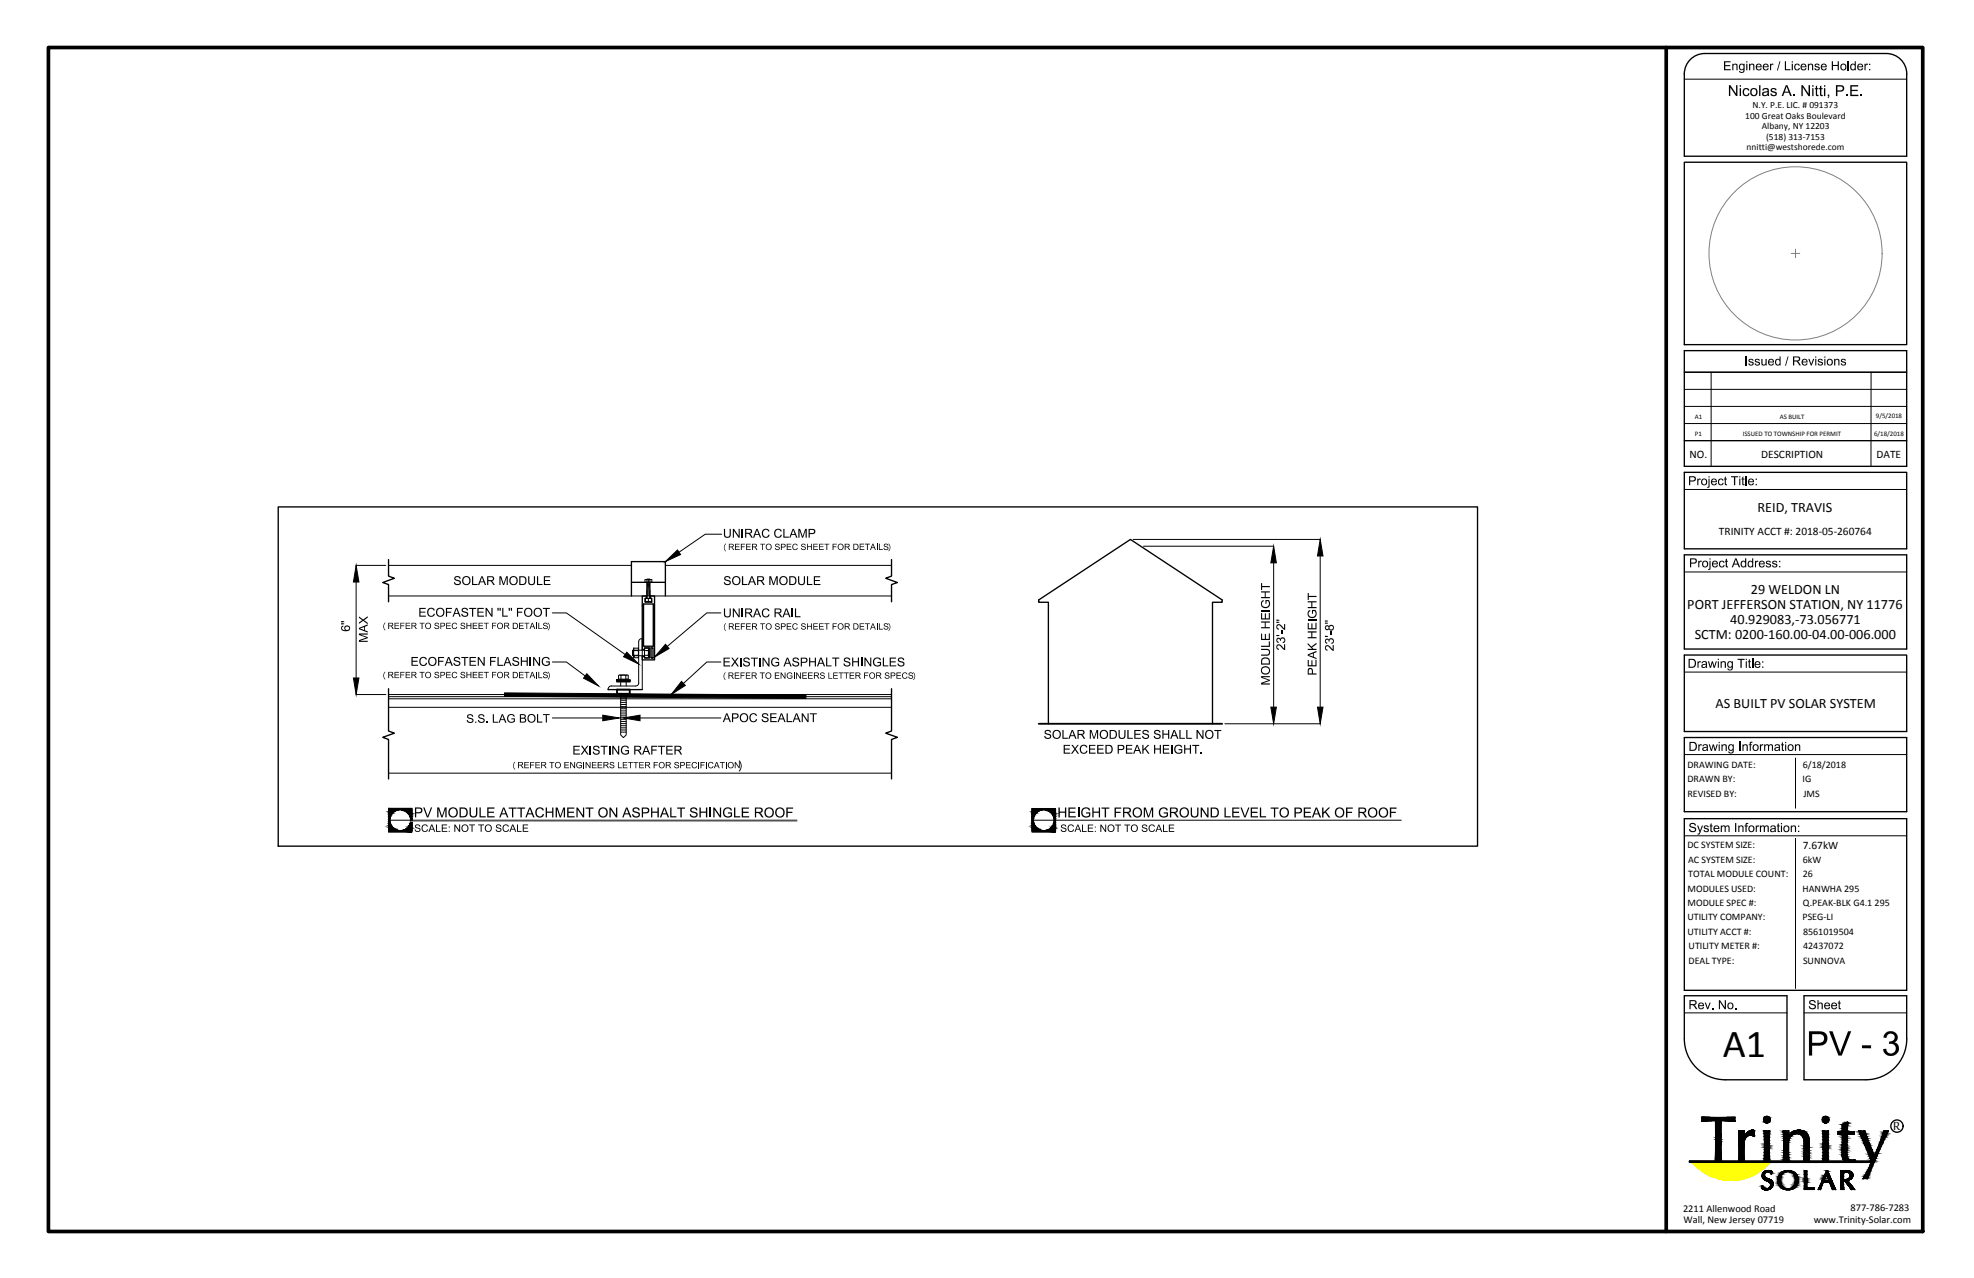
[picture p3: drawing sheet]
<svg xmlns="http://www.w3.org/2000/svg" width="432mm" height="279mm" viewBox="0 0 432 279" stroke-linecap="round" stroke-linejoin="round" font-family="sans-serif">
<defs><g id="words">
<text font-size="8.7" x="376.9" y="231">A1</text>
<text font-size="3.5" x="414.1" y="247.1">R</text>
<g font-size="3.1">
<text x="384.4" y="111.9">REID, TRAVIS</text>
<text x="383" y="129.9">29 WELDON LN</text>
<text x="369.1" y="133.2">PORT JEFFERSON STATION, NY 11776</text>
<text x="378.5" y="136.5">40.929083,-73.056771</text>
<text x="370.7" y="139.8">SCTM: 0200-160.00-04.00-006.000</text>
<text x="375.3" y="154.8">AS BUILT PV SOLAR SYSTEM</text>
</g>
<g font-size="2.5">
<text x="369.6" y="100.2">NO.</text>
<text x="385.2" y="100.2">DESCRIPTION</text>
<text x="410.5" y="100.2">DATE</text>
<text x="376" y="117">TRINITY ACCT #: 2018-05-260764</text>
<text x="394.4" y="185.6">7.67kW</text>
</g>
<g font-size="2.3">
<text x="368.2" y="264.9">2211 Allenwood Road</text>
<text x="368.3" y="267.4">Wall, New Jersey 07719</text>
<text x="396.8" y="267.3">www.Trinity-Solar.com</text>
<text x="404.8" y="264.8">877-786-7283</text>
</g>
<g font-size="2.2">
<text x="369.1" y="167.9">DRAWING DATE:</text>
<text x="394.4" y="167.8">6/18/2018</text>
<text x="369.1" y="171.1">DRAWN BY:</text>
<text x="394.3" y="171.1">IG</text>
<text x="369.1" y="174.2">REVISED BY:</text>
<text x="394.5" y="174.2">JMS</text>
<text x="369.1" y="185.4">DC SYSTEM SIZE:</text>
<text x="369.3" y="188.6">AC SYSTEM SIZE:</text>
<text x="369.3" y="191.7">TOTAL MODULE COUNT:</text>
<text x="394.4" y="188.6">6kW</text>
<text x="394.4" y="191.7">26</text>
<text x="369.1" y="194.9">MODULES USED:</text>
<text x="394.3" y="194.9">HANWHA 295</text>
<text x="394.4" y="198">Q.PEAK-BLK G4.1 295</text>
<text x="369.1" y="198.1">MODULE SPEC #:</text>
<text x="369.1" y="201.2">UTILITY COMPANY:</text>
<text x="394.3" y="201.2">PSEG-LI</text>
<text x="369.1" y="204.4">UTILITY ACCT #:</text>
<text x="369.4" y="207.6">UTILITY METER #:</text>
<text x="394.4" y="204.4">8561019504</text>
<text x="394.4" y="207.6">42437072</text>
<text x="369.4" y="210.7">DEAL TYPE:</text>
<text x="394.4" y="210.7">SUNNOVA</text>
</g>
<g font-size="2.1">
<text x="383.4" y="23.6">N.Y. P.E. LIC. # 091373</text>
<text x="381.8" y="25.9">100 Great Oaks Boulevard</text>
<text x="385.4" y="28.2">Albany, NY 12203</text>
<text x="382.1" y="32.8">nnitti@westshorede.com</text>
<text x="386.3" y="30.5">(518) 313-7153</text>
</g>
<g font-size="1.5">
<text x="370.7" y="91.5">A1</text>
<text x="370.7" y="95.3">P1</text>
<text x="381.2" y="95.3">ISSUED TO TOWNSHIP FOR PERMIT</text>
<text x="389.3" y="91.5">AS BUILT</text>
<text x="410" y="95.2">6/18/2018</text>
<text x="410.3" y="91.5">9/5/2018</text>
</g>
</g></defs>
<g fill="#000">
<path d="M377.1 13.4h1.5v.2h-1.2v.6h1.1v.3h-1.1v.6h1.2v.3h-1.5zM378.9 13.9h.2v.2l.5-.2 .4 .2 .1 1.3h-.3v-1l-.2-.3-.4 .2v1.1h-.3zM382.6 13.9h.2v.2l.4-.2 .5 .2 .1 1.3h-.3v-1.1l-.2-.2-.4 .2-.1 1.1h-.2zM387.2 13.9h.2v.3l.2-.3 .3 .1v.2l-.4 .1-.1 1.1h-.2zM387.4 19.5l.6-.3 .5 .3 .1 .2-.3 .1-.2-.3-.5 .1 .1 .2 .9 .4 .1 .4-.2 .3-.7 .1-.4-.2-.1-.3 .2-.1 .4 .4 .5-.2-.1-.2-.9-.4zM389.3 13.4h.2l-.6 2h-.2zM390.4 13.4h.3v1.7h1v.3h-1.3zM392.7 14.1l.5-.2 .4 .3 .1 .2h-.2l-.2-.2-.3-.1-.3 .4v.4l.3 .3 .3-.1 .2-.3 .2 .1-.3 .4-.5 .1-.3-.3-.1-.5zM395.5 13.9h.2v.2l.4-.2 .4 .1 .1 1.4h-.2v-1l-.3-.3-.4 .2v1.1h-.2zM397 14.1l.3-.2 .6 .1 .1 .3-.7-.2-.1 .2 .8 .4 .1 .3-.2 .3-.5 .1-.4-.2-.1-.3h.2l.2 .2 .3 .1 .2-.3-.7-.3zM400.7 13.4h.2v.8h1.1v-.8h.2v2h-.2v-1h-1.1v1h-.2zM404.2 13.4h.2v2h-.2z"/>
<path d="M407.8 13.9h.3v.3l.2-.3 .3 .1-.1 .2h-.2l-.2 .1v1.1h-.3zM378.2 18.6h.3l1.3 1.9v-1.9h.3v2.4h-.4l-1.2-1.9v1.9h-.3zM381.4 19.5l.5-.3 .6 .3 .2 .3h-.3l-.2-.3h-.3l-.4 .5v.4l.2 .4h.5l.2-.4h.3l-.3 .5-.6 .1-.4-.2-.2-.5zM392.2 20.7h.4v.3h-.4zM394 18.6h.4l1.2 1.9v-1.9h.3v2.4h-.3l-1.2-1.9-.1 1.9h-.3zM397.2 18.9l.3-.2v.6h.3v.2h-.3v1.2h.3v.3h-.4l-.2-.2v-1.3h-.2v-.2h.2zM398.1 18.9l.3-.2v.6h.3v.2h-.3v1.1l.3 .1v.3h-.4l-.2-.2v-1.3h-.2v-.2h.2zM399.8 20.7h.3v.5l-.2 .3-.1-.1 .2-.4h-.2zM403.8 20.7h.4v.3h-.4zM404.7 18.6h1.8v.3h-1.4v.7h1.3v.3h-1.3v.8h1.4v.3h-1.8zM407 20.7h.3v.3h-.3zM381.8 77.9h.3v2h-.3z"/>
<path d="M382.6 78.6l.3-.2 .6 .2 .1 .2-.5-.2-.4 .2 .8 .4v.6l-.4 .1-.5-.1-.2-.3 .3-.1 .2 .3h.4l.1-.2-.9-.4zM384 78.6l.5-.2 .4 .3v.1l-.5-.2-.3 .2 .8 .5 .1 .4-.3 .2h-.5l-.3-.2-.1-.2 .3-.1 .2 .3 .5-.2-.2-.2-.7-.2zM385.3 78.5h.2v1l.3 .2 .3-.1 .1-1.1h.2v1.4h-.2v-.2l-.4 .2-.4-.2zM391 77.9h.2l-.5 2.1h-.2zM395.5 78.5h.3l.4 1.1 .4-1.1h.3l-.6 1.4h-.2zM397.7 78.6l.3-.2 .6 .2 .1 .2-.2 .1-.3-.3-.3 .2 .8 .5-.1 .5-.6 .1-.3-.1-.1-.3 .2-.1 .3 .3 .4-.2-.8-.4zM401.2 78.5h.2v.2l.4-.3 .5 .2 .1 1.3h-.3v-1l-.2-.3-.4 .2v1.1h-.3zM402.8 78.5l.6-.1 .3 .3 .1 .1-.3 .1-.2-.3-.4 .2 .1 .1 .8 .4v.3l-.2 .2-.5 .1-.4-.2-.1-.2 .3-.1 .2 .3 .5-.1-.1-.2-.8-.4zM158.7 118.8l.1 .1-.3 .7v.4l.3 .5-.1 .1-.3-.5v-.6zM158.4 115.6h.2v1.5l.4 .3 .5-.2 .1-1.6h.3v1.4l-.3 .5-.7 .1-.5-.3zM160.3 115.6h.3l1 1.5v-1.5h.2v2h-.2l-1.1-1.6v1.6h-.2zM162.3 115.6h.2v2h-.2z"/>
<path d="M162.1 118.9h.9v.1h-.8v.5h.7v.1h-.7v.6h-.1zM166.3 118.9h1.1v.1h-.5v1.2h-.2v-1.2h-.4zM166.8 115.9l.7-.3 .7 .2 .1 .4h-.2l-.3-.3h-.5l-.4 .6 .1 .5 .3 .3h.5l.3-.4h.2l-.2 .5-.8 .2-.5-.3-.1-.5zM169.6 119l.6-.1 .3 .2v.2h-.1l-.3-.3-.4 .2 .1 .2 .7 .3-.1 .5-.5 .1-.3-.3-.1-.2 .4 .3 .5-.1-.1-.3-.7-.3zM169.7 115.8l.7-.2 .5 .4 .1 .2h-.2l-.2-.3-.6-.1-.4 .5 .1 .7 .3 .3h.4l.4-.4h.2l-.3 .6-.8 .1-.4-.4-.2-.8zM171.4 115.6h.2v1.7h1v.3h-1.2zM173.5 119.1l.3-.2 .6 .1 .1 .2-.7-.2-.3 .5 .1 .4 .2 .2h.3l.2-.3h.2l-.2 .4-.5 .1-.3-.2-.2-.4zM175.3 119l.3-.1 .6 .1v.3l-.4-.3-.4 .2 .8 .4v.5l-.6 .2-.3-.2-.1-.3 .4 .3 .5-.2-.1-.2-.7-.3zM174.6 115.6h.4l.6 1.7 .5-1.7h.4v2h-.3v-1.7l-.5 1.7h-.3l-.5-1.7v1.7h-.3zM180.3 118.9h1.1v.1h-.4v1.2h-.2v-1.2h-.5zM182.1 118.9h1v.1h-.8v.5h.7v.1h-.7v.6h-.2zM189.2 118.9h1.1v.1h-.5v1.2h-.2v-1.2h-.4z"/>
<path d="M193.4 119l.5-.2 .4 .3v.2l-.4-.3-.4 .1 .1 .3 .7 .2v.4l-.1 .2-.5 .1-.4-.3v-.2h.1l.3 .3 .5-.2-.1-.2-.7-.3zM194.4 118.8l.4 .7-.1 .6-.3 .4h-.1l.3-.4v-.5zM371.3 104.6h.2v.3l.2-.3 .4 .1-.1 .2h-.3l-.2 .2v1h-.2zM376.1 104.7l.5-.1 .3 .3 .1 .2h-.2l-.2-.2-.2-.1-.3 .3 .1 .7 .4 .1 .2-.3h.2l-.3 .5h-.5l-.3-.3-.1-.7zM377.3 104.3l.2-.1v.4h.3v.2h-.3v.9l.3 .1v.3l-.5-.2v-1.1h-.2zM378.7 104.1h1.5v.2h-.6v1.8h-.3v-1.8h-.6zM381.1 104.3l.2-.1v.4h.3v.2h-.3v1h.3v.3h-.4l-.1-.2v-1.1h-.2v-.2h.2zM381.8 104.1h.3v2h-.3zM78.5 138.5h1.9v.2h-1.6l1.6 .6v.2l-1.6 .6h1.6v.2h-1.9v-.4l1.7-.5-1.7-.6zM78.5 134.8l.9 .6 1-.7v.3l-.8 .6 .8 .6v.3l-1-.8-.9 .7v-.3l.8-.5-.8-.5zM84.2 136.1l.1 .1-.3 .6v.5l.3 .4-.1 .1-.4-.7 .1-.5zM86.3 136.2h1v.1h-.8v.4h.7v.2h-.7v.4h.8v.2h-1z"/>
<path d="M87.6 136.2h.9v.1h-.8v.4h.7v.2h-.7v.6h-.1zM88.7 136.2h1v.1h-.8v.4h.8v.2h-.8v.4h.9v.2h-1.1zM91.8 136.2h1.1v.1h-.5v1.2h-.2v-1.2h-.4zM91.7 132.9h1.4v.2h-1.1v.6h1v.2h-1v.7h1.2v.2h-1.5zM93.7 133.1l.7-.2 .6 .3 .1 .2-.2 .1-.3-.4h-.5l-.4 .5v.6l.4 .4h.4l.4-.5 .2 .1-.3 .5-.7 .1-.4-.2-.3-.6zM95.1 136.3l.3-.2 .6 .2v.2l-.4-.2-.4 .2 .8 .4v.5l-.6 .1-.3-.2-.1-.2 .4 .3 .5-.2-.1-.2-.6-.2zM97.6 136.2h1v.1h-.8v.4h.7v.2h-.7v.4h.8v.2h-1zM97.5 132.9h1.4v.2h-1.1v.6h.9v.3h-.9v.8h-.3zM99 136.3l.6-.2 .3 .3 .1 .1-.2 .1-.2-.3h-.3l-.3 .4v.4l.3 .3 .4-.1 .1-.3 .2 .1-.2 .3-.5 .1-.4-.2-.1-.6zM99.5 126.1l.6-.2 .6 .3 .1 .3h-.3l-.4-.3h-.3l-.2 .2 .1 .3 1 .3 .1 .4-.2 .4-.7 .1-.5-.3-.1-.3h.2l.4 .4h.4l.3-.2-.2-.4-1-.4v-.3zM100.8 136.3l.6-.2 .3 .2 .1 .2-.2 .1-.3-.3-.4 .1 .1 .2 .7 .3-.1 .5-.5 .1-.3-.2-.1-.2 .4 .3 .5-.2-.1-.2-.7-.3zM101.1 133.1l.6-.2 .6 .2 .1 .3-.3 .1-.1-.3-.3-.1-.4 .1-.1 .2 .1 .2 1 .4 .1 .4-.2 .3-.6 .2-.6-.3-.1-.4h.2l.2 .3 .3 .1 .6-.2-.1-.3-1-.4z"/>
<path d="M102 136.2h.2v.5h.7v-.5h.2v1.3h-.2v-.6h-.7v.6h-.2zM102.6 132.9h1.5v.2h-.6v1.7h-.2v-1.7h-.7zM103.4 136.2h1v.1h-.8v.4h.7v.2h-.7v.4h.8v.2h-1zM103.3 126h.2v1.7h1v.2h-1.2zM104.7 136.2h1v.1h-.8v.4h.7v.2h-.7v.4h.8v.2h-1zM104.4 132.9h1.4v.2h-1.1v.6h1.1v.2h-1.1v.7h1.2v.2h-1.5zM105.8 136.2h1.1v.1h-.4v1.2h-.2v-1.2h-.5zM106.2 132.9h.3l1 1.5v-1.5h.2v1.9h-.2l-1-1.5v1.5h-.3zM107.6 136.2h.9v.1h-.7v.4h.7v.2h-.7v.6h-.2zM109.9 132.9h.2v1.7h1v.2h-1.2zM109.2 126h.4l.6 1.6 .5-1.6h.4v1.9h-.3v-1.6l-.5 1.6h-.3l-.5-1.6v1.6h-.3zM113.1 132.9h1.3v.2h-1.1v.6h.9v.3h-.9v.8h-.2z"/>
<path d="M113.5 136.2h1v.1h-.8v.4h.8v.2h-.8v.4h.9v.2h-1.1zM114.7 136.2h1.1v.1h-.5v1.2h-.1v-1.2h-.5zM115.5 126h.3v1.4l.4 .3 .5-.2 .1-1.5h.2v1.3l-.3 .6h-.6l-.5-.2zM117.3 136.2h.1v1.3h-.1zM117.8 136.2h.1v1.2h.7v.1h-.8zM117.5 126h.2v1.7h1v.2h-1.2zM118.9 136.3l.5-.2 .3 .2 .1 .2-.5-.2-.3 .2 .1 .1 .7 .3 .1 .3-.2 .2-.5 .1-.3-.1-.1-.3 .5 .3 .4-.2-.1-.2-.7-.3zM119.9 136.1l.4 .8-.1 .5-.3 .4-.1-.1 .3-.5v-.6l-.3-.4zM118.8 132.9h1.5v.2h-.7v1.7h-.2v-1.7h-.6zM119 126h1.4v.2h-1.2v.6h1.1v.2h-1.1v.7h1.2v.2h-1.4zM158.6 136.3h.2l-.3 .4v.5l.3 .7-.1 .1-.3-.7v-.5zM158.6 126.1l.6-.2 .5 .3 .1 .3h-.2l-.4-.3h-.3l-.2 .2 .1 .3 1 .4v.5l-.2 .2-.8 .1-.4-.3-.1-.3h.3l.4 .4h.4l.2-.3-.1-.3-1-.3-.1-.5z"/>
<path d="M158.4 133h.2v1.5l.4 .3 .5-.2 .1-1.6h.3v1.4l-.4 .5-.7 .1-.4-.3zM160.8 118.9h1v.1h-.8v.5h.7v.1h-.7v.5h.8v.1h-1zM160.3 133h.3l1 1.5v-1.5h.2v2h-.2l-1.1-1.6v1.6h-.2zM160.8 136.3h1v.2h-.8v.4h.7v.1h-.7v.5h.8v.1h-1zM162.3 133h.2v2h-.2zM162.1 136.3h.9v.2h-.8v.4h.7v.1h-.7v.6h-.1zM162.3 126h.3v1.7h.9v.2h-1.2zM163.2 118.9h1v.1h-.8v.5h.8v.1h-.8v.5h.8v.1h-1zM163.2 136.3h1v.2h-.8v.4h.8v.1h-.8v.5h.8v.1h-1zM166.3 136.3h1.1v.1h-.5v1.2h-.2v-1.1h-.4zM166.8 133.3l.6-.3 .8 .2 .1 .4h-.2l-.3-.3-.5-.1-.3 .3-.1 .4 .1 .5 .3 .3h.5l.3-.4h.2l-.2 .5-.6 .2-.7-.3-.1-.5zM168.3 126h.4l.5 1.6 .6-1.6h.3v1.9h-.2v-1.6l-.6 1.6h-.2l-.6-1.6v1.6h-.2z"/>
<path d="M169.7 136.4l.5-.1 .3 .2v.2h-.1l-.3-.3-.4 .2 .1 .2 .7 .3-.1 .5-.5 .1-.3-.3-.1-.2 .5 .3 .4-.1-.1-.3-.7-.3zM172.1 118.9h1v.1h-.8v.5h.7v.1h-.7v.5h.8v.1h-1zM172.1 136.3h1v.1h-.8v.5h.7v.1h-.7v.5h.8v.1h-1zM173.2 133h.2v2h-.2zM173.5 136.5l.3-.2 .6 .2 .1 .1-.2 .1-.2-.3-.4 .1-.2 .4 .1 .4 .2 .2 .7-.3-.2 .4-.5 .1-.4-.3-.1-.6zM173.9 133h.2v1.7h1v.3h-1.2zM175.3 136.4l.6-.1 .3 .1v.3l-.4-.3-.4 .2 .8 .4v.6l-.6 .1-.3-.2-.1-.3 .4 .3 .5-.2-.1-.2-.7-.3zM174.6 126h.2l.1 1.5 .3 .2 .6-.2v-1.5h.3v1.4l-.3 .4-.7 .1-.4-.2zM176.5 118.9h.2v.5h.7v-.5h.2v1.3h-.2v-.6h-.7v.6h-.2zM176.5 136.3h.2v.5h.7v-.5h.2v1.3h-.2v-.6h-.7v.6h-.2zM176.5 126h.3v1.7h.9v.2h-1.2zM177.9 118.9h1v.1h-.8v.5h.7v.1h-.7v.5h.8v.1h-1z"/>
<path d="M177.9 136.3h1v.1h-.8v.5h.7v.1h-.7v.5h.8v.1h-1zM178 126h1.4v.2h-1.1v.6h1v.2h-1v.7h1.2v.2h-1.5zM179.2 118.9h1v.1h-.8v.5h.7v.1h-.7v.5h.8v.1h-1zM179.2 136.3h1v.1h-.8v.5h.7v.1h-.7v.5h.8v.1h-1zM180.3 136.3h1.1v.1h-.4v1.2h-.2v-1.2h-.5zM182.1 136.3h1v.1h-.8v.5h.7v.1h-.7v.6h-.2zM188.1 118.9h.9v.1h-.8v.5h.8v.1h-.8v.5h.9v.1h-1zM188.1 136.3h.9v.1h-.8v.5h.8v.1h-.8v.5h.9v.1h-1zM189.2 136.3h1.1v.1h-.5v1.2h-.2v-1.2h-.4zM191.8 118.9h.1v1.3h-.1zM191.8 136.3h.1v1.3h-.1zM192.3 118.9h.1v1.2h.7v.1h-.8z"/>
<path d="M192.3 136.3h.1v1.2h.7v.1h-.8zM193.4 136.4l.2-.1 .6 .1 .1 .3-.4-.3-.4 .1 .1 .3 .7 .2-.1 .6-.5 .1-.4-.2v-.3l.4 .3 .5-.2-.1-.2-.7-.3zM194.4 136.2l.4 .7-.1 .5-.3 .6-.1-.1 .3-.5v-.4zM275.9 127.5h.2v.6h1.7v.3h-1.7v.6h-.2zM276 131.4l.4-.2 .1 .2-.4 .3v.7l.4 .3h.5l.5-.3 .1-.5-.2-.5h-.4v.6h-.2v-.8h.7l.3 .7-.2 .7-.6 .4-.9-.3-.3-.5zM275.9 138.5h.2v1.2h.6v-1.1h.2v1.1h.6v-1.2h.3v1.4h-1.9zM275.9 135.9h1.9v.2h-.9v1h.9v.3h-1.9v-.3h.8v-1h-.8zM275.9 134h.2v1.2h.6v-1.1h.2v1.1h.6v-1.2h.3v1.4h-1.9zM275.9 129.3h1.9v.2h-.9v1h.9v.3h-1.9v-.3h.8v-1h-.8zM275.9 133.3h1.9v.3h-1.9zM279.2 138.8l.7 .1v.1l-.7 .1zM279.3 139.6l.4-.2 .4 .3 .1-.3 .5-.1 .4 .4v.5l-.5 .4v-.3l.4-.2-.2-.4h-.5l-.1 .4h-.2l-.1-.4h-.3l-.2 .4 .3 .2-.1 .3-.4-.4z"/>
<path d="M280.3 137.9h.2v.7h-.2zM279.3 136.7l.3-.2h.4l.9 .9v-1h.2v1.3l-.4-.1-.9-.9-.4 .2 .1 .4 .3 .1-.1 .3-.2-.1-.3-.4zM286.1 129.6h.2v.7h1.7v.2h-1.7v.7h-.2zM286.2 133.6l.3-.2 .1 .2-.4 .4 .1 .6 .4 .2 .5 .1 .5-.3 .1-.5-.2-.5h-.4v.6h-.2v-.9h.7l.3 .6v.6l-.3 .4-.5 .2-.9-.2-.3-.6zM286.1 135.5h1.9v.3h-1.9zM286.1 138h1.9v.3h-.9v1h.9v.2h-1.9v-.2h.7v-1h-.7zM286.1 136.2h.2v1.1h.6v-1h.2v1h.6v-1.1h.3v1.4h-1.9zM286.1 131.4h1.9v.3h-.9v1h.9v.3h-1.9v-.3h.7v-1h-.7zM289.8 139l.7 .1v.1l-.7 .1zM289.9 139.8l.5-.2 .3 .3 .2-.3 .4-.1 .4 .4v.5l-.5 .4v-.3l.4-.3-.2-.4h-.5l-.1 .5h-.2l-.1-.4-.2-.1-.3 .3 .1 .2 .3 .2-.2 .2-.4-.3zM290.9 138.1h.3v.7h-.3zM371.5 122.6h.2v.2l.3-.2 .3 .1-.1 .2-.3-.1-.1 .2-.1 1h-.2z"/>
<path d="M376.2 122.7l.6-.1 .4 .3v.1l-.2 .1-.1-.3h-.4l-.2 .3v.5l.2 .3 .4-.1 .1-.3h.2l-.3 .5h-.5l-.3-.3-.1-.6zM377.5 122.3l.2-.2v.5h.3v.2h-.3v1h.3v.3l-.5-.2v-1.1h-.2zM383.9 122.6h.2v.2l.2-.2h.3v.3l-.4 .1-.1 1h-.2zM386.4 122.7l.5-.1 .4 .2 .1 .2h-.3l-.1-.2-.5 .1 .1 .2 .8 .3-.1 .5-.6 .2-.4-.2-.1-.3h.3l.2 .3 .5-.2-.1-.2-.7-.3zM387.7 122.8l.6-.2 .4 .2 .1 .2h-.3l-.2-.2-.4 .1v.2l.8 .3 .1 .3-.2 .2-.5 .2-.4-.2-.1-.3h.2l.3 .3 .4-.2v-.2l-.7-.3zM84.1 146.9h.2l-.3 .5v.5l.3 .6-.1 .1-.4-.8zM86.3 146.9h1v.2h-.8v.4h.7v.1h-.7v.5h.8v.1h-1zM87.6 146.9h.9v.2h-.8v.4h.7v.1h-.7v.6h-.1zM88.7 146.9h1v.2h-.8v.4h.8v.1h-.8v.5h.9v.1h-1.1zM90 143.6h1.4v.3h-1.1v.6h1v.2h-1v.6h1.1v.3h-1.4zM91.8 146.9h1.1v.2h-.5v1.1h-.2v-1.1h-.4zM92 143.9l.4-.3 .5 .1 .3 .2 .2 .3h-.3l-.3-.4-.5 .1-.3 .6 .1 .6 .3 .3 .5-.1 .3-.4h.2l-.2 .5-.7 .2-.5-.2-.3-.6z"/>
<path d="M95.1 147l.3-.1 .6 .1v.3l-.3-.3-.5 .2 .8 .5v.5l-.6 .1-.3-.2-.1-.3 .5 .3 .4-.2-.1-.2-.7-.3zM95.8 143.6h1.3v.3h-1v.6h.9v.2h-.9v.9h-.3zM97.6 146.9h1v.2h-.8v.4h.7v.1h-.7v.5h.8v.1h-1zM99 147.1l.3-.2 .6 .2 .1 .2h-.2l-.2-.2-.3-.1-.3 .4v.5l.3 .2h.4l.1-.3h.2l-.2 .4-.5 .1-.3-.2-.2-.4zM99.4 143.8l.7-.2 .5 .3 .1 .3h-.3l-.3-.4-.4 .1-.2 .2 .1 .2 1 .4 .1 .4-.2 .4-.8 .1-.4-.3-.1-.4h.2l.2 .3 .3 .2 .3-.1 .3-.2-.1-.3-1.1-.4zM100.8 147l.6-.1 .3 .2 .1 .2h-.2l-.2-.3-.5 .2 .1 .2 .7 .3 .1 .3-.2 .2h-.6l-.3-.2v-.2h.2l.3 .3 .4-.2-.1-.2-.7-.2zM100.9 143.6h1.5v.3h-.6v1.7h-.3v-1.7h-.6zM102 146.9h.2v.6h.7v-.6h.2v1.3h-.2v-.6h-.7v.6h-.2zM102.2 156.4l.8-.3 .4 .3 .1 .3h-.2l-.1-.3h-.3h-.4l-.1 .2 .1 .2 1 .4 .1 .4-.2 .3-.6 .2-.6-.3-.1-.4h.2l.1 .2 .3 .2h.4l.2-.2-.1-.3-1-.4zM102.7 143.6h1.4v.3h-1.1v.6h1v.2h-1v.6h1.1v.3h-1.4zM103.9 157.8h.3v.2h-.3zM103.4 146.9h1v.2h-.8v.4h.7v.1h-.7v.5h.8v.1h-1z"/>
<path d="M104.7 146.9h1v.2h-.8v.4h.7v.1h-.7v.5h.8v.1h-1zM104.8 156.3l.7-.2 .4 .3 .1 .3h-.3l-.3-.3h-.3l-.3 .2 .2 .2 .9 .4 .1 .5-.2 .2-.7 .1-.5-.3-.1-.3h.3l.1 .3 .3 .1 .5-.1 .1-.2-.2-.2-.9-.4-.1-.3zM104.5 143.6h.3l1 1.6v-1.6h.2v2h-.2l-1-1.5-.1 1.5h-.2zM106.4 157.7h.2v.3h-.2zM105.8 146.9h1.1v.2h-.4v1.1h-.2v-1.1h-.5zM107.2 143.6h1.3v.3h-1.1v.6h1v.2h-1v.9h-.2zM107.6 146.9h.9v.2h-.7v.4h.7v.1h-.7v.6h-.2zM107.8 156.2l.2-.1v1.7h1v.2h-1.2zM108.8 143.7h.3v1.6h.9v.3h-1.2zM111.2 156.4l.6-.3 .5 .1 .3 .4-.2 .1-.4-.4-.4 .1-.4 .3v.6l.2 .4 .5 .1 .5-.2v-.3h-.5v-.3h.7v.7l-.6 .3-.7-.1-.4-.6zM112.2 143.9l.4-.3 .8 .2 .1 .4h-.2l-.3-.4-.5 .1-.1 .2 .1 .2 1 .4 .1 .5-.3 .3-.6 .1-.6-.3-.1-.4h.3l.1 .3 .3 .2 .4-.1 .2-.2-.1-.3-1-.4zM113.5 146.9h1v.2h-.8v.4h.8v.1h-.8v.5h.9v.2h-1.1z"/>
<path d="M113.9 143.7h.3v.7h1v-.7h.3v1.9h-.3v-.9h-1v.9h-.3zM114.7 146.9h1.1v.2h-.5v1.2h-.1v-1.2h-.5zM115.9 143.7h.3v1.9h-.3zM117.3 146.9h.1v1.4h-.1zM116.6 143.7h.3l1 1.5v-1.5h.2v1.9h-.2l-1-1.5v1.5h-.3zM117.5 156.1h.2v1.6h.9v.3h-1.1zM117.8 146.9h.1v1.2h.7v.2h-.8zM118.9 147l.3-.1 .5 .1 .1 .3-.4-.3-.4 .2v.2l.8 .3-.1 .5-.4 .1-.5-.2v-.3l.4 .3 .5-.2-.1-.2-.7-.2zM119.8 146.9l.1-.1 .2 .2 .2 .6-.1 .6-.3 .4-.1-.1 .3-.4v-.6zM118.8 156.1h1.4v.2h-.6v1.7h-.2v-1.7h-.6zM118.8 143.8l.8-.2 .5 .3 .1 .3h-.2l-.4-.4-.6 .1-.2 .3v.6l.2 .4 .6 .2 .4-.2v-.4h-.5v-.2h.8l-.1 .7-.9 .3-.6-.4-.2-.8zM158.6 147l.1 .1-.3 .6 .1 .6 .2 .3-.1 .1-.3-.5v-.5z"/>
<path d="M158.3 143.8h1.4v.2h-1.2v.6h1.1v.2h-1.1v.7h1.2v.2h-1.4zM160 143.8h.3l.5 .7 .5-.7h.3l-.7 .9 .7 1h-.3l-.6-.8-.5 .8h-.3l.7-1zM160.7 147h1v.2h-.8v.4h.8v.2h-.8v.4h.8v.2h-1zM161.9 143.8h.3v1.9h-.3zM162 147h.9v.2h-.7v.4h.6v.2h-.6v.6h-.2zM162.7 143.9l.7-.2 .5 .4 .1 .2h-.2l-.4-.3-.6 .2 .1 .3 1.1 .4v.5l-.2 .2-.7 .1-.5-.3-.1-.3 .3-.1v.3l.4 .2h.4l.2-.3-.2-.3-.9-.3-.1-.4zM163.2 147h.9v.2h-.8v.4h.8v.2h-.8v.4h.9v.2h-1zM164.2 156.2l.5-.3 .7 .3 .2 .3h-.3l-.3-.3h-.5l-.3 .7 .1 .6 .3 .2 .5-.1 .3-.4 .2 .1-.3 .4-.7 .2-.4-.2-.3-.7zM164.3 143.8h1.5v.2h-.7v1.7h-.2v-1.7h-.6zM166.1 143.8h.2v1.9h-.2zM166.2 147h1.1v.2h-.5v1.2h-.1v-1.2h-.5zM166.8 156.2l.4-.3 .8 .2 .1 .4h-.3l-.3-.4-.5 .1-.1 .2 .1 .2 1 .4 .1 .4-.2 .4-.7 .1-.5-.3-.1-.4h.2l.1 .3 .3 .2 .4-.1 .3-.2-.1-.3-1.1-.4z"/>
<path d="M166.8 143.8h.3l1 1.5v-1.5h.2v1.9h-.3l-.9-1.5-.1 1.5h-.2zM168.5 155.9h1.4v.3h-1.2v.6h1.1v.2h-1.1v.6h1.2v.3h-1.4zM168.9 144l.6-.3 .7 .2 .2 .4-.2 .1-.4-.4h-.4l-.4 .3-.1 .6 .3 .5 .6 .1 .4-.2v-.4h-.6v-.2h.8v.7l-.6 .3-.7-.1-.4-.8zM169.5 147h1v.2h-.8v.4h.7v.2h-.7v.4h.8v.2h-1zM170.8 147h.1l.7 1.1v-1.1h.2v1.4h-.2l-.7-1.1v1.1h-.1zM172.1 155.9h.2v1.7h1v.3h-1.2zM172.2 147.2l.4-.2 .6 .1 .1 .3h-.1l-.3-.2h-.4l-.2 .3v.3l.2 .4h.4l.3-.1v-.3h-.4v-.1h.5v.5l-.4 .2-.6-.2-.2-.4zM173.6 147h.2v1.4h-.2zM173.6 143.9l.6-.2 .5 .3 .1 .3h-.3l-.3-.3h-.4l-.2 .2 .1 .3 .8 .2 .3 .2v.5l-.3 .2-.7 .1-.4-.3-.1-.3 .2-.1 .1 .3 .4 .2 .6-.2-.1-.3-1.1-.5v-.3zM174.1 147h.2l.7 1.1v-1.1h.2v1.4h-.2l-.7-1.1v1.1h-.2zM175.5 147h1v.2h-.8v.4h.7v.2h-.7v.4h.8v.2h-1zM175.4 155.9h.2l1 1.6v-1.6h.3v2h-.3l-1-1.5v1.5h-.2z"/>
<path d="M176.8 147h1v.2h-.8v.4h.7v.2h-.7v.4h.8v.2h-1zM177 143.8h.2v.8h1v-.8h.3v1.9h-.3v-.9h-1v.9h-.2zM177.2 155.9h1.5v.3h-.7v1.7h-.2v-1.7h-.6zM179.5 147.1l.5-.1 .3 .2 .1 .2h-.2l-.2-.2-.4 .1v.2l.8 .3v.3l-.1 .2-.6 .1-.3-.2v-.3l.4 .3 .5-.1-.1-.2-.7-.3zM180.7 143.8h.3v1.7h.9v.2h-1.2zM181.2 147h.2v1.2h.7v.2h-.9zM182.3 147h.9v.2h-.8v.4h.8v.2h-.8v.4h.9v.2h-1zM182 143.8h1.6v.2h-.7v1.7h-.2v-1.7h-.7zM183.4 147h1.1v.2h-.4v1.2h-.2v-1.2h-.5zM184.6 147h1.1v.2h-.5v1.2h-.2v-1.2h-.4zM184.7 144l.4-.3 .8 .3 .1 .3h-.3l-.3-.3h-.4l-.2 .2 .1 .2 1.1 .5v.3l-.2 .4-.6 .1-.6-.2-.1-.4 .2-.1 .2 .3 .3 .2h.3l.3-.3-.1-.3-1.1-.4zM185.9 147h.9v.2h-.8v.4h.8v.2h-.8v.4h.9v.2h-1z"/>
<path d="M186.4 143.8h.3v.8h.9v-.8h.3v1.9h-.3v-.9h-.9v.9h-.3zM188.4 143.8h.2v1.9h-.2zM189 147h1v.2h-.8v.4h.7v.2h-.7v.6h-.2zM189.1 143.8h.2l1 1.5 .1-1.5h.2v1.9h-.3l-1-1.5v1.5h-.2zM191.2 144l.5-.3 .8 .2 .2 .4-.2 .1-.4-.4-.6 .1-.2 .2-.1 .6 .3 .5 .6 .1 .4-.2v-.4h-.6v-.2h.8v.7l-.6 .3-.9-.2-.2-.6zM193.1 143.8h.3v1.7h.9v.2h-1.2zM193.6 147.2l.6-.2 .3 .2v.2l-.3-.2-.5 .1 .1 .2 .7 .3 .1 .3-.2 .2-.5 .1-.3-.2-.1-.3 .5 .3 .4-.2v-.1l-.8-.4zM194.6 143.8h1.4v.2h-1.1v.6h1v.2h-1v.7h1.2v.2h-1.5zM196.1 147h1v.2h-.8v.4h.7v.2h-.7v.4h.8v.2h-1zM196.5 144l.4-.3 .8 .3 .1 .3h-.2l-.4-.3-.6 .1 .2 .4 .7 .1 .3 .3 .1 .4-.3 .3-.6 .1-.6-.2-.1-.4 .3-.1 .1 .3 .3 .2 .6-.2-.1-.4-1-.4zM197.4 147.2l.4-.2 .6 .2 .1 .2h-.2l-.2-.2h-.4l-.2 .3 .1 .5 .2 .2h.4l.1-.3h.2l-.2 .4-.5 .1-.4-.2-.1-.3zM198.8 147.1l.6-.1 .3 .2v.2h-.2l-.1-.2-.5 .1 .1 .2 .7 .3v.4l-.2 .2h-.4l-.4-.2v-.3l.5 .3 .4-.1-.1-.3-.7-.2z"/>
<path d="M199.8 147l.4 .6-.1 .7-.3 .4-.1-.1 .3-.4 .1-.5-.4-.6zM265.6 159.6h1.6v.2h-.7v1.7h-.2v-1.7h-.7zM275.9 141.9h1.6l.3 .6-.1 .7-.5 .2h-1.3v-.3h1.4l.3-.4-.2-.6h-1.5zM275.9 147.8h1.9v.3h-1.6l1.6 .5v.3l-1.7 .5h1.7v.3h-1.9v-.4l1.6-.6-1.6-.5zM275.9 141.2h1.6v-1h.3v1.2h-1.9zM279.3 141.1l.3-.2h.3l1 .9v-1h.2v1.3l-.4-.1-.9-.9-.4 .2v.4l.4 .1-.1 .3-.3-.1-.2-.4zM286.1 144.3h.2v1.1h.6v-1h.2v1h.6v-1.2h.3v1.5h-1.9zM286.1 140.5l.7 .9 1.2-.9v.4l-1 .6 .3 .4h.7v.2h-1.9v-.2h.9l-.9-1zM289.9 141.2l.3-.2 .4 .1 .9 .9v-1h.2v1.3l-.3-.1-1-.9-.4 .2 .1 .4 .3 .1v.3l-.3-.1-.3-.4zM371.3 144.6h.2v.2l.3-.3 .3 .1-.1 .2-.4 .1-.1 1.1h-.2zM373.6 144.6h.3l.2 1.1 .3-1.1h.3l.3 1.1 .3-1.1h.2l-.4 1.4h-.3l-.2-1.1-.3 1.1h-.3zM376.4 144.6h.2v.2l.3-.3 .5 .2 .1 1.3h-.2v-1l-.2-.2-.5 .1v1.1h-.2z"/>
<path d="M380.1 144h1.5v.3h-.6v1.7h-.3v-1.7h-.6zM382.5 144.2l.3-.1v.5h.2v.2h-.2v.9l.2 .3h-.3l-.2-.2v-1h-.2v-.2h.2zM383.3 144h.2v2h-.2zM92.6 176.5h.3l.6 1.9 .8-1.9h.2l-.8 2.2h-.3zM95.6 176.5h.5l.6 1.9 .6-1.9h.4v2.2h-.3v-1.8l-.6 1.8h-.3l-.6-1.8v1.8h-.3zM102.7 176.5h.3v1.6l.4 .4 .5-.1 .2-.2v-1.7h.3v1.7l-.4 .4-.7 .1-.5-.3zM104.9 176.5h.3v1.9h1v.3h-1.3zM106.6 176.5h1.5v.3h-1.2v.7h1.2v.2h-1.2v.7h1.3v.3h-1.6zM112.6 166.5l.1 .1-.3 .6v.6l.3 .4-.1 .1-.4-.8zM111.3 176.5h1.7v.3h-.7v1.9h-.3v-1.9h-.7zM113.1 176.5h1.8v.3h-.8v1.9h-.3v-1.9h-.7zM114.7 166.6h1v.1h-.8v.5h.7v.1h-.7v.5h.8v.2h-1z"/>
<path d="M116 166.6h.9v.1h-.8v.5h.7v.1h-.7v.7h-.1zM117.1 166.6h1v.1h-.8v.5h.8v.1h-.8v.5h.8v.2h-1zM117.3 176.8l.5-.3h.5l.6 .4 .1 .2-.3 .1-.4-.4h-.5l-.4 .6v.6l.4 .4 .5 .1 .4-.6 .3 .1-.4 .6-.8 .1-.5-.3-.2-.8zM119.4 176.5h.3l-.1 .9h1.2v-.9h.3v2.2h-.3v-1h-1.2v1h-.2zM120.2 166.6h1v.1h-.4v1.3h-.2v-1.3h-.4zM121.5 176.5h.5l.6 1.9 .6-1.9h.4v2.2h-.3v-1.8l-.6 1.8h-.3l-.6-1.8v1.8h-.3zM123.5 166.6h.9v.1h-.8v.5h.8v.1h-.8v.5h.9v.2h-1zM124.1 176.5h1.5v.3h-1.2v.7h1.1v.2h-1.1v.7h1.3v.3h-1.6zM124.7 166.6h.2l.7 1.1v-1.1h.2v1.4h-.2l-.7-1.1v1.1h-.2zM125.4 163h1.4v.3h-1.1v.6h1v.2h-1v.6h1.2v.3h-1.5zM126.2 166.7l.4-.1 .6 .1 .1 .3h-.2l-.1-.2h-.6l-.2 .6 .2 .3 .5 .1 .2-.1v-.3h-.4v-.1h.6v.5l-.7 .2-.4-.3-.2-.5zM127.6 166.6h.2v1.4h-.2z"/>
<path d="M126.1 176.5h.3l1.1 1.7v-1.7h.3v2.2h-.3l-1.1-1.7v1.7h-.3zM127.1 163h.3l.5 .8 .5-.8h.3l-.7 .9 .8 1.1h-.3l-.6-.8-.6 .8h-.3l.7-1zM128.1 166.6h.2l.7 1.1v-1.1h.2v1.4h-.2l-.7-1.1v1.1h-.2zM129 163h.3v2h-.3zM128.1 176.5h1.7v.3h-.7v1.9h-.3v-1.9h-.7zM129.5 166.6h1v.1h-.8v.5h.7v.1h-.7v.5h.8v.2h-1zM129.8 163.3l.4-.3 .8 .2 .1 .4h-.2l-.1-.2-.3-.2-.4 .1-.1 .2 .1 .2 1 .5 .1 .3-.2 .4-.6 .1-.6-.3-.1-.3 .2-.1 .1 .3 .4 .2 .5-.3-.1-.3-1-.4zM130.7 166.6h1v.1h-.8v.5h.8v.1h-.8v.5h.8v.2h-1zM131.4 163h1.5v.3h-.6v1.7h-.3v-1.7h-.6zM133.2 163h.3v2h-.3zM133.4 166.7l.3-.1 .6 .1 .1 .3-.5-.3-.4 .1 .1 .3 .7 .2v.6l-.6 .1-.3-.2-.1-.3 .4 .3 .5-.1v-.3l-.8-.3zM133.3 176.5h.3l1.2 1.7v-1.7h.2v2.2h-.3l-1.1-1.7v1.7h-.3z"/>
<path d="M133.9 163h.3l1 1.6v-1.6h.3v2h-.3l-1-1.5v1.5h-.3zM135.2 166.6h.1v1.2h.7v.2h-.8zM136.2 166.6h1v.1h-.8v.5h.8v.1h-.8v.5h.9v.2h-1.1zM136 163.3l.6-.3 .8 .2 .2 .4-.3 .1-.2-.4-.8 .1-.2 .7 .2 .5 .6 .2 .4-.2v-.4h-.5v-.2h.8v.7l-.7 .3-.8-.2-.3-.6zM137.4 166.6h1.1v.1h-.5v1.3h-.2v-1.3h-.4zM138.6 166.6h1v.1h-.4v1.3h-.2v-1.3h-.4zM138.4 176.8l.6-.3 .5 .1 .3 .2 .1 .4h-.3l-.1-.4h-.3l-.6 .2 .2 .3 .9 .3 .2 .2 .1 .4-.3 .4-.8 .1-.5-.3-.1-.4h.2l.3 .4 .3 .1 .4-.1 .2-.2-.1-.3-1.1-.5zM139.8 166.6h1v.1h-.8v.5h.8v.1h-.8v.5h.9v.2h-1.1zM142.5 163h1.3v.3h-1.1v.6h.9v.2h-.9v.9h-.2zM143 166.6h.9v.1h-.7v.5h.6v.1h-.6v.7h-.2zM142.4 176.5h.3v.9h1.1v-.9h.3v2.2h-.3v-1h-1.1v1h-.3zM143.9 163h1.6v.3h-.7v1.7h-.2v-1.7h-.7z"/>
<path d="M145.7 163h1.4v.3h-1.1v.6h1.1v.2h-1.1v.6h1.2v.3h-1.5zM146.6 176.5h.3v1.9h1.1v.3h-1.4zM147.6 166.8l.3-.2 .5 .1 .1 .3-.5-.3-.3 .2 .1 .2 .7 .3 .1 .3-.2 .2-.5 .1-.3-.2-.1-.3 .5 .3 .4-.2-.1-.2-.7-.3zM148.1 176.5h1.7v.3h-.7v1.9h-.3v-1.9h-.7zM150.1 166.6h1v.2h-.9v.4h.8v.1h-.8v.5h.9v.2h-1zM151 176.8l.6-.3 .5 .1 .3 .2 .1 .4h-.2l-.2-.3-.3-.1-.6 .2 .2 .3 .9 .3 .3 .2v.4l-.3 .4-.8 .1-.5-.3-.1-.4h.3l.1 .3 .4 .2 .6-.3-.1-.3-1.2-.5zM151.4 166.8l.4-.2 .6 .2 .1 .2h-.2l-.1-.2-.4-.1-.3 .4 .2 .7h.3l.3-.3h.2l-.2 .3-.5 .2-.3-.2-.2-.4zM152.7 166.6h.2v1.4h-.2zM153.2 166.6h1v.2h-.8v.4h.7v.1h-.7v.7h-.2zM154.4 166.6h.2v1.4h-.2zM153 176.5h.3v.9h1.1v-.9h.3v2.2h-.3v-1h-1.1v1h-.3zM155 166.8l.4-.2 .6 .2v.2h-.1l-.2-.3h-.4l-.2 .5v.3l.2 .3h.4l.2-.3h.2l-.2 .4-.6 .1-.3-.2-.1-.5z"/>
<path d="M156 176.5h.3l1.2 1.7v-1.7h.2v2.2h-.3l-1.1-1.7v1.7h-.3zM157.5 166.6h1v.2h-.4v1.2h-.2v-1.2h-.4zM158.8 166.6h.1v1.4h-.1zM158.4 176.8l.7-.3 .8 .2 .2 .5h-.2l-.3-.3-.2-.1-.7 .1-.2 .4-.1 .5 .4 .6 .5 .1 .6-.2v-.4h-.7v-.3h.9v.8l-.7 .3-.9-.2-.4-.6 .1-.7zM161.7 166.2l.5 1-.1 .9-.4 .6-.1-.1 .3-.5 .1-.8-.4-.9zM160.7 166.6h.2l.7 1.1v-1.1h.2v1.4h-.2l-.7-1.1v1.1h-.2zM160.6 176.5h.3v1.9h1v.3h-1.3zM162.2 176.5h1.6v.3h-1.3v.7h1.3v.2h-1.3v.7h1.4v.3h-1.7zM172 176.5h1.5v.3h-1.2v.7h1v.2h-1v1h-.3zM228.6 159.7l.8-.1 .4 .2 .1 .3-.3 .1v-.3l-.4-.1-.5 .2 .2 .3 1 .4v.4l-.2 .4h-.7l-.5-.3-.1-.3h.2l.2 .3 .3 .1 .6-.2-.1-.3-1-.4-.1-.4zM231.5 176.5h.3v.9h1.1v-.9h.3v2.2h-.3v-1h-1.1v1h-.3zM232.4 159.6h.2v1.7h1v.2h-1.2z"/>
<path d="M232.7 162.8h1.4v.3h-1.2v.6h1.1v.2h-1.1v.6h1.2v.3h-1.4zM233.7 176.5h1.6v.3h-1.3v.7h1.2v.2h-1.2v.7h1.3v.3h-1.6zM234.3 162.8h.4l.5 .8 .5-.8h.3l-.7 .9 .7 1.1h-.3l-.6-.9-.5 .9h-.3l.7-1zM236.4 163.1l.6-.3h.3l.4 .3 .2 .3h-.3l-.3-.4-.5 .1-.3 .5v.6l.3 .3 .5 .1 .3-.5 .3 .1-.3 .4-.7 .2-.4-.2-.3-.7zM236.8 176.8l.6-.3 .8 .2 .3 .4-.3 .1-.4-.4-.8 .1-.2 .9 .3 .6 .5 .1 .6-.2v-.4h-.6v-.3h.9v.8l-.8 .3-.8-.1-.4-.7v-.6zM238.2 162.8h1.4v.3h-1.1v.6h1v.2h-1v.6h1.2v.3h-1.5zM238.4 159.6h.4l.5 1.6 .6-1.6h.3v1.9h-.2v-1.6l-.6 1.6h-.2l-.6-1.6v1.6h-.2zM238.9 176.5h.3v.9h1.2v-.9h.2v2.2h-.2v-1h-1.2v1h-.3zM240 162.8h1.4v.3h-1.1v.6h1v.2h-1v.6h1.2v.3h-1.5zM240.9 176.5h1.8v.3h-.8v1.9h-.3v-1.9h-.7zM243.8 176.5h1.5v.3h-1.2v.7h1v.2h-1v1h-.3zM244.7 159.6h.2v1.4l.4 .3 .6-.2v-1.5h.3v1.4l-.2 .4-.7 .2-.5-.3z"/>
<path d="M246.3 162.8h1.4v.3h-1.1v.6h1v.2h-1v.6h1.1v.3h-1.4zM246.6 159.6h.3v1.7h.9v.2h-1.2zM248.1 159.6h1.4v.2h-1.1v.6h1v.2h-1v.7h1.2v.2h-1.5zM250 159.8l.4-.2 .8 .2 .1 .3-.3 .1-.3-.4h-.4l-.2 .3 .1 .2 1.1 .4 .1 .4-.3 .3-.6 .2-.6-.3-.1-.4h.3l.1 .3 .3 .1h.4l.2-.2-.1-.3-1-.4zM249.9 162.8h.2v1l1-1h.3l-.8 .8 .9 1.2h-.4l-.6-1-.4 .3v.7h-.2zM250.2 176.5h.4l.6 1.9 .7-1.9h.4v2.2h-.3v-1.8l-.7 1.8h-.2l-.6-1.8v1.8h-.3zM252.5 159.8l.8-.2 .4 .2 .1 .3-.2 .1-.3-.4-.6 .2 .1 .3 1 .4 .1 .4-.2 .3-.7 .2-.5-.3-.1-.4h.2l.1 .3 .4 .1 .5-.2-.1-.3-1-.4zM252.4 162.8h.3v.8h1v-.8h.2v2h-.2v-.9h-1v.9h-.3zM253.7 176.9l.7-.4 .8 .2 .2 .4-.2 .1-.4-.4h-.6l-.4 .4v.6l.2 .5 .7 .2 .5-.2v-.4h-.6v-.3h.9v.8l-.8 .3h-.5l-.4-.3-.3-.6zM254.3 159.6h.2v.8h1v-.8h.3v1.9h-.3v-.9h-1v.9h-.2zM254.4 162.8h1.4v.3h-1.2v.6h1.1v.2h-1.1v.6h1.2v.3h-1.4zM256.2 162.8h.3v2h-.3z"/>
<path d="M257.1 163.1l.6-.3 .6 .1 .3 .5h-.2l-.4-.4-.6 .1-.3 .4v.5l.3 .5 .6 .1 .4-.2v-.4h-.6v-.2h.8v.7l-.6 .3-.8-.2-.4-.7zM258 159.6h.2v1.7h1v.2h-1.2zM259 162.8h.3v.8h1v-.8h.2v2h-.2v-.9h-1v.9h-.3zM259.5 159.6h.2v1.7h1v.2h-1.2zM260.5 176.5h.2l.1 1.7 .4 .3 .6-.2 .1-1.8h.3v1.6l-.3 .5-.8 .1-.5-.3zM260.8 162.8h1.5v.3h-.6v1.7h-.3v-1.7h-.6zM262.6 164.5h.3v.3h-.3zM261.7 159.6h.3l1 1.5v-1.5h.3v1.9h-.3l-1-1.5v1.5h-.3zM262.6 176.5h.3l1.2 1.7v-1.7h.3v2.2h-.3l-1.2-1.7v1.7h-.3zM267.9 176.5h.2v1.9h1.1v.3h-1.3zM269.5 176.5h1.6v.3h-1.3v.7h1.2v.2h-1.2v.7h1.4v.3h-1.7zM271.3 176.5h.3l.7 2 .7-2h.3l-.8 2.2h-.3z"/>
<path d="M273.6 176.5h1.6v.3h-1.3v.7h1.2v.2h-1.2v.7h1.3v.3h-1.6zM275.6 176.5h.3v1.9h1.1v.3h-1.4zM277.9 176.5h1.8v.3h-.8v1.9h-.2v-1.9h-.8zM285.2 176.5h1.6v.3h-1.3v.7h1.2v.2h-1.2v.7h1.3v.3h-1.6zM289.2 176.5h.3v1.1l1.1-1.1h.4l-.9 .9 .9 1.3h-.4l-.7-1.1-.4 .4v.7h-.3zM294.4 176.5h1.5v.3h-1.2v.7h1v.2h-1v1h-.3zM304 176.5h1.5v.3h-1.2v.7h1v.2h-1v1h-.3zM371.5 162.7h.2v.3l.3-.3 .3 .1-.1 .2h-.3l-.1 .1-.1 1.1h-.2zM373.8 162.7h.2l.3 1.2 .4-1.2h.2l.3 1.1 .3-1.1h.3l-.5 1.5h-.2l-.3-1.1-.3 1.1h-.3zM376.6 162.7h.2v.2l.3-.2 .5 .2 .1 1.3h-.2v-1.1l-.2-.2-.5 .2v1.1h-.2zM380.5 162.2h.2v2h-.2zM381.2 162.7h.2v.2l.3-.2 .5 .1 .1 1.4h-.2v-1.1l-.2-.2-.5 .2v1.1h-.2z"/>
<path d="M381.9 180l.5-.1v.2l-.3 .1v.3h.2v.2h-.2v1.2h-.3v-1.2h-.2v-.2h.2zM382.8 162.3l.6-.1-.1 .2-.3 .1v.2h.3v.2h-.3v1.3h-.3v-1.3h-.2v-.2h.2zM385 162.7h.2v.3l.3-.3 .2 .1v.2l-.4 .1-.1 1.1h-.2zM385.9 162.7h.2v.2l.3-.2 .6 .3 .3-.3 .4 .1 .1 1.4h-.2v-1.1l-.2-.2-.4 .2v1.1h-.3v-1.1l-.1-.2-.4 .2-.1 1.1h-.2zM389.8 162.4l.2-.2v.5h.2v.2h-.2v1h.2l.1 .3h-.4l-.1-.2v-1.1h-.2v-.2h.2zM392.6 162.7h.3v.2l.3-.2 .5 .2 .1 1.3h-.2l-.1-1.1-.2-.2-.4 .2v1.1h-.3zM90.9 180.4l.6-.2 .3 .2 .1 .3h-.2l-.3-.3-.4 .2v.2l.9 .3 .1 .4-.2 .3-.6 .1-.4-.3-.1-.3h.2l.3 .4 .6-.2-.1-.3-.9-.3zM92.4 180.5l.4-.3 .7 .2 .1 .3h-.2l-.2-.3-.5 .1-.3 .5 .1 .5 .3 .2 .4-.1 .2-.3h.2l-.2 .5-.6 .1-.4-.3-.2-.7zM95.4 180.2h.2v1.5h.8v.2h-1zM96.6 180.2h1.2v.2h-1v.5h.9v.2h-.9v.6h1v.2h-1.2zM99.4 180.2h.2l.8 1.3v-1.3h.3v1.7h-.3l-.8-1.3v1.3h-.2zM102.6 180.2h1.3v.2h-.5v1.5h-.2v-1.5h-.6z"/>
<path d="M104.6 180.2h1.3v.2h-.5v1.5h-.3v-1.5h-.5zM108.6 180.4l.6-.2 .4 .2 .1 .3h-.3l-.3-.3-.4 .2v.2l1 .4v.4l-.3 .3h-.5l-.4-.2-.1-.4h.2l.3 .4 .6-.2-.1-.3-.9-.3zM110.1 180.5l.5-.3 .6 .3 .1 .2-.2 .1-.2-.4-.5 .1-.3 .5 .1 .4 .3 .3h.3l.3-.4h.2l-.2 .5-.6 .1-.4-.3-.2-.4zM113.1 180.2h.2v1.5h.8v.2h-1zM114.3 180.2h1.2v.2h-.9v.5h.9v.2h-.9v.6h1v.2h-1.3zM232.2 180.4l.5-.2 .5 .3v.2h-.1l-.4-.3-.4 .2 .1 .2 .8 .4 .1 .3-.2 .3-.6 .1-.4-.3-.1-.3h.2l.1 .3 .3 .1 .5-.2-.1-.3-.8-.3zM233.7 180.5l.5-.3 .6 .2 .1 .3-.2 .1-.2-.4h-.4l-.3 .5v.5l.2 .3h.5l.2-.4h.2l-.2 .5-.5 .1-.5-.2-.2-.6zM236.7 180.3h.2v1.4h.8v.2h-1zM238 180.3h1.1v.2h-.9v.4h.9v.2h-.9v.6h.9v.2h-1.1zM240.7 180.3h.2l.9 1.2v-1.2h.2v1.6h-.2l-.9-1.3v1.3h-.2zM244 180.3h1.2v.2h-.5v1.4h-.2v-1.4h-.5zM245.9 180.3h1.3v.2h-.5v1.4h-.2v-1.4h-.6z"/>
<path d="M249.9 180.4l.5-.2 .5 .3 .1 .2h-.3v-.2l-.3-.1-.4 .3 .9 .4 .1 .4-.1 .3-.6 .1-.4-.2-.2-.4h.2l.4 .4 .5-.2v-.2l-1-.4zM251.4 180.5l.6-.3 .5 .2 .1 .3-.2 .1-.1-.3-.4-.1-.4 .5v.5l.3 .3h.4l.2-.4 .3 .1-.3 .4-.6 .1-.4-.2-.2-.6zM254.4 180.3h.2v1.4h.8v.2h-1zM255.7 180.3h1.1v.2h-.9v.4h.9v.2h-.9v.6h1v.2h-1.2zM369.6 180.1l.7-.2 .6 .3 .1 .3h-.3l-.3-.4-.4 .1-.2 .2 .1 .2 1 .4 .1 .4-.2 .4-.6 .1-.6-.2-.1-.4 .2-.1 .2 .4 .3 .1 .5-.1 .1-.2-.1-.3-1.1-.4zM371.2 180.5h.3l.4 1.1 .4-1.1h.2l-.6 1.6-.3 .4h-.2l-.1-.3h.3l.2-.3zM372.8 180.6l.5-.2 .4 .2 .1 .2-.3 .1-.2-.2-.4 .1 .9 .5v.3l-.1 .2-.5 .1-.5-.2-.1-.2 .3-.1 .2 .3 .5-.2-.1-.2-.7-.2-.1-.2zM374.1 180.1l.3-.1v.5h.2v.2h-.2v.9l.2 .1v.2l-.4-.1-.1-1.1h-.1zM376.4 180.5h.2v.2l.3-.2h.3l.3 .2 .2-.2h.5l.1 .3v1.1h-.2v-1l-.2-.2-.4 .2v1h-.2l-.1-1.1-.2-.1-.3 .1-.1 1.1h-.2zM379.5 179.9h.3v2h-.3zM380.2 180.5h.3v.2l.4-.3 .4 .2 .1 1.3h-.2v-1l-.3-.2-.4 .1v1.1h-.3zM384.1 180.5h.2v.2l.2-.2h.3v.3l-.3-.1-.2 .2v1h-.2z"/>
<path d="M385 180.5h.2v.2l.6-.2 .2 .2 .3-.2h.4l.2 .3v1.1h-.2v-1.1l-.2-.1-.4 .2v1h-.3v-1.1l-.2-.1-.3 .1-.1 1.1h-.2zM388.8 180.1l.3-.1v.5h.2v.2h-.2v.9l.2 .1v.2l-.4-.1-.1-1.1h-.1zM391.7 180.5h.2v.2l.5-.3 .4 .2 .1 1.3h-.3v-1l-.2-.2-.4 .1v1.1h-.3zM372.9 219.2h.3l.3 1.1 .5-1.1h.2l-.5 1.4h-.3zM395.8 218.9l.5-.3 .5 .1 .3 .2 .1 .3h-.3l-.3-.3-.6 .2 .1 .2 1 .4 .1 .5-.2 .3-.7 .2-.5-.3-.1-.4h.2l.2 .3 .3 .1h.4l.2-.3-.2-.2-1-.5zM374.5 220.4h.3v.2h-.3zM376 218.7h.2l1.1 1.5v-1.5h.2v1.9h-.2l-1.1-1.5v1.5h-.2zM379.5 220.4h.3v.2h-.3zM397.6 218.6h.2v.8l.3-.2 .6 .2v1.2h-.2v-1l-.2-.2-.4 .1-.1 1.1h-.2zM402.2 218.8l.2-.1v.5h.3v.2h-.3v.9l.3 .1v.2l-.5-.1v-1.1h-.2v-.2h.2zM400.1 225.5h.8l1.6 4.7 1.7-4.7h.7l-2 5.3h-.7zM407.3 228.5h2v.7h-2z"/>
<path d="M412.4 225.9l1-.5 .8 .1 .6 .4 .3 .7v.4l-.2 .5-.5 .4 .6 .3 .4 .9-.1 .6-.3 .5-1 .6h-.9l-.5-.2-.5-.7-.2-.5 .7-.1 .1 .4a1.06 1.06 0 0 0 1.4 .5 1.06 1.06 0 0 0 .5-1.4 1.06 1.06 0 0 0-1.4-.5l.1-.6h.3a.89 .89 0 0 0 .8-1.1 .89 .89 0 0 0-1-.7 .89 .89 0 0 0-.8 1l-.6-.1z"/>
<path d="M380.6 14l.4-.1 .4 .2v-.2h.2v1.6l-.3 .4h-.6l-.3-.3v-.1l.7 .2 .3-.2v-.3l-.6 .2-.3-.3-.1-.7zM380.8 14.2l-.2 .7 .2 .2 .3 .1 .3-.3-.1-.6-.2-.2z"/>
<path d="M382 13.9h.2v1.5h-.2zM382 13.4h.2v.3h-.2z"/>
<path d="M382.8 20.1a.87 .87 0 0 1 1.7 0 .87 .87 0 0 1-1.7 0zM383.3 19.6l-.2 .4 .1 .5 .3 .3h.4l.2-.4v-.6l-.3-.3z"/>
<path d="M384.2 14.1l.6-.2 .5 .3 .1 .5h-1.1l.3 .5 .8-.3-.3 .4-.5 .1-.4-.3-.1-.6zM384.4 14.2l-.1 .3h.8l-.2-.4z"/>
<path d="M385.7 14.1l.6-.2 .4 .2 .2 .6h-1.1l.4 .5 .7-.3-.2 .4-.5 .1-.5-.3-.1-.6zM386 14.2l-.2 .3h.9l-.3-.4z"/>
<path d="M391.9 13.9h.3v1.5h-.3zM391.9 13.4h.3v.3h-.3z"/>
<path d="M394 14.1l.6-.2 .5 .3 .1 .5h-1.1l.3 .5 .3-.1 .2-.2h.2l-.2 .4-.5 .1-.4-.2-.1-.8zM394.2 14.2l-.1 .3h.8l-.3-.4z"/>
<path d="M398.5 14.1l.5-.2 .5 .2 .1 .6h-1.1l.4 .5 .3-.1 .1-.2h.3l-.2 .4-.5 .1-.5-.2-.1-.6zM398.7 14.2l-.1 .3h.8l-.3-.4z"/>
<path d="M401.6 18.6l1.4 .1 .4 .6-.3 .6-1.2 .1v1h-.3zM401.9 18.9v.9h.7l.4-.2 .1-.4-.2-.3z"/>
<path d="M402.5 14.6a.72 .72 0 0 1 1.4 0 .72 .72 0 0 1-1.4 0zM402.7 14.7a.5 .5 0 0 0 1 0 .5 .5 0 0 0-1 0z"/>
<path d="M404.8 14.1l.4-.2 .5 .2v-.7h.2v2h-.2v-.2l-.3 .2-.5-.2-.2-.4zM405.1 14.2l-.1 .7 .1 .2 .4 .1 .2-.3v-.5l-.2-.3z"/>
<path d="M406.4 14.1l.6-.2 .4 .2 .2 .6h-1.1l.3 .5 .4-.1 .1-.2h.3l-.3 .4-.4 .1-.5-.2-.2-.6zM406.7 14.2l-.2 .3h.8l-.2-.3z"/>
<path d="M408.8 13.9h.3v.3h-.3zM408.8 15.1h.3v.3h-.3z"/>
<path d="M380.5 19.3h.3v1.7h-.3zM380.5 18.6h.3v.4h-.3z"/>
<path d="M385.6 19.5l.6-.3 .6 .2 .2 1.6h-.3v-.2l-.5 .2-.6-.1-.2-.3 .2-.4 .8-.2a.3 .3 0 0 0 .1-.5 .3 .3 0 0 0-.5 0l-.2 .3h-.3zM385.9 20.3l-.2 .3 .3 .2h.3l.3-.3a.26 .26 0 0 0-.1-.4 .26 .26 0 0 0-.3 .1z"/>
<path d="M390.6 18.6h.4l1 2.4h-.4l-.3-.7h-1l-.2 .7h-.4zM390.8 18.9l-.4 1.1h.8z"/>
<path d="M396.4 19.3h.3v1.7h-.3zM396.4 18.6h.3v.4h-.3z"/>
<path d="M399 19.3h.3v1.7h-.3zM399 18.6h.3v.4h-.3z"/>
<path d="M386.9 78.6l.4-.2 .6 .2 .2 .6h-1.1l.1 .4 .2 .1h.3l.2-.3 .3 .1-.3 .3-.5 .1-.5-.3-.1-.5zM387.2 78.7l-.2 .4h.8l-.2-.4z"/>
<path d="M388.5 78.6l.4-.2 .4 .2v-.7h.2v2h-.2v-.2l-.2 .2h-.4l-.3-.2-.1-.7zM388.7 78.7l-.2 .7 .2 .3h.3l.2-.2 .1-.5-.3-.4z"/>
<path d="M392.2 77.9h1.1l.4 .2v.6l-.5 .3 .7 .9h-.3l-.7-.9h-.4v.9h-.3zM392.5 78.1v.7h.8l.2-.2v-.2l-.2-.2z"/>
<path d="M394.3 78.6l.6-.2 .4 .2 .1 .6h-1.1l.1 .4 .3 .1h.2l.2-.3 .3 .1-.2 .3-.6 .1-.3-.2-.2-.4zM394.5 78.7l-.2 .4h.8l-.1-.4z"/>
<path d="M397.1 78.5h.2v1.4h-.2zM397.1 77.9h.2v.3h-.2z"/>
<path d="M399.1 78.5h.2v1.4h-.2zM399.1 77.9h.2v.3h-.2z"/>
<path d="M399.5 79.2a.75 .75 0 0 1 1.5 0 .75 .75 0 0 1-1.5 0zM400 78.7l-.2 .3 .1 .5 .2 .2h.3l.3-.4-.1-.4-.3-.3z"/>
<path d="M163 115.6h1l.4 .2 .1 .6-.5 .3 .7 .9h-.3l-.7-.9h-.5v.9h-.2zM163.2 115.8v.7h.8l.2-.2-.2-.4z"/>
<path d="M165.4 115.6h.3l.8 2h-.3l-.2-.6h-.8l-.2 .6h-.3zM165.6 115.8l-.3 1h.6z"/>
<path d="M167.5 119.5a.68 .68 0 0 1 1.3 0 .68 .68 0 0 1-1.3 0zM167.6 119.6a.55 .55 0 0 0 1.1 0 .55 .55 0 0 0-1.1 0z"/>
<path d="M170.8 118.9h.8l.3 .3-.2 .4-.7 .1v.5h-.2zM171 119v.5l.6-.1v-.3z"/>
<path d="M173.4 115.6h.3l.7 2h-.3l-.2-.6h-.8l-.2 .6h-.3zM173.5 115.8l-.3 1h.6z"/>
<path d="M176.9 115.6h1.1l.4 .5-.3 .6-1 .1v.8h-.2zM177.1 115.9v.6l.9-.1v-.5z"/>
<path d="M183.2 119.5a.7 .7 0 0 1 1.4 0 .7 .7 0 0 1-1.4 0zM183.4 119.6a.52 .52 0 0 0 1 0 .52 .52 0 0 0-1 0z"/>
<path d="M186.7 118.9h.7l.3 .2 .1 .6-.3 .5h-.8zM186.8 119v1.1l.6-.1 .2-.3-.1-.5z"/>
<path d="M369.5 104.1h1.1l.4 .5-.3 .6-1 .1v.8h-.2zM369.7 104.3v.7h.7l.3-.1-.1-.5z"/>
<path d="M372 105.3a.75 .75 0 0 1 1.5 0 .75 .75 0 0 1-1.5 0zM372.3 105.4a.51 .51 0 0 0 1 0 .51 .51 0 0 0-1 0z"/>
<path d="M373.7 104.6h.3v1.8l-.2 .2-.3 .1v-.3l.2-.1zM373.7 104.1h.3v.3h-.3z"/>
<path d="M374.4 104.9l.4-.3 .6 .3 .2 .5h-1.1l.1 .3 .3 .2 .3-.1 .1-.2h.3l-.2 .4-.6 .1-.4-.2-.1-.4zM374.7 104.9l-.2 .3h.8l-.2-.3z"/>
<path d="M380.5 104.6h.2v1.5h-.2zM380.5 104.1h.2v.3h-.2z"/>
<path d="M382.5 104.9l.4-.3 .6 .3 .2 .5h-1.1l.1 .3 .3 .2 .3-.1 .1-.2 .3 .1-.2 .3-.6 .1-.3-.2-.2-.4zM382.8 104.9l-.2 .3h.8l-.2-.4z"/>
<path d="M384 104.6h.3v.3h-.3zM384 105.8h.3v.3h-.3z"/>
<path d="M74.6 135.8h.7v.2l-.7 .1zM74.6 136.2l.7 .1v.2h-.7z"/>
<path d="M74.7 136.9l.4-.1v.2l-.2 .1-.1 .3 .4 .3 .4 .1-.3-.3v-.4l.5-.4 .7 .3 .1 .5-.4 .4-1.1 .1-.5-.5zM75.6 137.4a.42 .42 0 0 0 .8 0 .42 .42 0 0 0-.8 0z"/>
<path d="M78.5 137.3l1.9-.8v.3l-.6 .2v.8l.6 .2v.3l-1.9-.7zM78.7 137.4l1 .3v-.6z"/>
<path d="M84.9 136.2h.8l.3 .1v.4l-.4 .2 .5 .6h-.2l-.6-.6h-.2v.6h-.2zM85.1 136.3v.5l.7-.2-.1-.3z"/>
<path d="M90 136.2l1 .1 .1 .4-.4 .2 .5 .6h-.2l-.5-.6h-.3v.6h-.2zM90.2 136.3v.5l.7-.2-.1-.3z"/>
<path d="M93 136.8a.68 .68 0 0 1 1.3 0 .68 .68 0 0 1-1.3 0zM93.1 136.9a.55 .55 0 0 0 1.1 0 .55 .55 0 0 0-1.1 0z"/>
<path d="M95.3 133.8a1 1 0 0 1 2 0 1 1 0 0 1-2 0zM95.6 133.9a.73 .73 0 0 0 1.4 0 .73 .73 0 0 0-1.4 0z"/>
<path d="M96.3 136.2h.8l.3 .3-.2 .4-.7 .1v.5h-.2zM96.5 136.3v.5l.6-.1v-.4z"/>
<path d="M99.7 132.9h.3l.8 1.9h-.3l-.2-.6h-.8l-.3 .6h-.2zM99.9 133.1l-.4 .9h.7z"/>
<path d="M101 126.9a1 1 0 0 1 2 0 1 1 0 0 1-2 0zM101.3 127a.73 .73 0 0 0 1.4 0 .73 .73 0 0 0-1.4 0z"/>
<path d="M105.3 126h.3l.7 1.9h-.2l-.3-.6h-.8l-.2 .6h-.3zM105.4 126.2l-.3 .9h.7z"/>
<path d="M106.6 126h1l.4 .1 .1 .6-.5 .3 .7 .9h-.4l-.6-.8h-.5v.8h-.2zM106.8 126.2v.6h.8l.2-.2-.2-.4z"/>
<path d="M108.7 136.8a.7 .7 0 0 1 1.4 0 .7 .7 0 0 1-1.4 0zM108.9 136.9a.52 .52 0 0 0 1 0 .52 .52 0 0 0-1 0z"/>
<path d="M109.3 132.9h.2v.7h-.2zM108.8 132.9h.3l-.1 .7h-.1z"/>
<path d="M110.3 136.2h.8l.2 .1v.4l-.3 .2 .5 .6h-.3l-.4-.6h-.3v.6h-.2zM110.5 136.3v.5l.7-.2-.2-.3z"/>
<path d="M111.7 132.9h.3l-.1 .7h-.1zM111.3 132.9h.2v.7h-.2z"/>
<path d="M112.2 136.2h.7l.3 .2 .1 .6-.2 .4-.9 .1zM112.4 136.3v1h.5l.2-.3v-.5l-.3-.2z"/>
<path d="M111.3 126.9a1 1 0 0 1 2 0 1 1 0 0 1-2 0zM111.6 127a.75 .75 0 0 0 1.5 0 .75 .75 0 0 0-1.5 0z"/>
<path d="M113.6 126h.9l.5 .2 .2 .9-.4 .7-1.2 .1zM113.8 126.2v1.5l.8-.1 .3-.4-.1-.8-.3-.2z"/>
<path d="M114.6 133.8a.96 .96 0 0 1 1.9 0 .96 .96 0 0 1-1.9 0zM114.8 133.9a.75 .75 0 0 0 1.5 0 .75 .75 0 0 0-1.5 0z"/>
<path d="M116.3 136.2h.2l.6 1.3h-.2l-.2-.4h-.5l-.2 .4h-.2zM116.4 136.3l-.2 .7h.5z"/>
<path d="M116.7 133.8a.96 .96 0 0 1 1.9 0 .96 .96 0 0 1-1.9 0zM116.9 133.9a.75 .75 0 0 0 1.5 0 .75 .75 0 0 0-1.5 0z"/>
<path d="M159.4 118.9l1 .1 .1 .4-.4 .2 .5 .6h-.2l-.5-.6h-.3v.6h-.2zM159.6 119v.5l.7-.2-.1-.2z"/>
<path d="M159.4 136.3h.8l.3 .1v.4l-.4 .2 .5 .6h-.2l-.5-.6h-.3v.6h-.2zM159.6 136.4v.5h.6l.1-.2-.1-.2z"/>
<path d="M160.1 126.9a.97 .97 0 0 1 1.9 0 .97 .97 0 0 1-1.9 0zM160.3 127a.75 .75 0 0 0 1.5 0 .75 .75 0 0 0-1.5 0z"/>
<path d="M163 133l1.4 .2 .1 .6-.5 .3 .7 .9h-.3l-.7-.9h-.5v.9h-.2zM163.2 133.2v.7h.8l.2-.2 .1-.2-.3-.2z"/>
<path d="M164.3 126h.3l.8 1.9h-.3l-.2-.6h-.8l-.2 .6h-.3zM164.5 126.2l-.3 .9h.6z"/>
<path d="M164.5 118.9l1 .1v.5l-.3 .1 .5 .6h-.2l-.5-.6h-.3v.6h-.2zM164.7 119v.5l.7-.1-.2-.4z"/>
<path d="M164.5 136.3l1 .1v.5l-.3 .1 .5 .6h-.2l-.5-.6h-.3v.6h-.2zM164.7 136.4v.5h.5l.2-.2-.1-.2z"/>
<path d="M165.4 133h.3l.8 2h-.3l-.2-.6h-.8l-.2 .6h-.3zM165.6 133.2l-.3 1h.6z"/>
<path d="M165.6 126l1.4 .1 .1 .6-.5 .3 .7 .9h-.3l-.7-.8h-.4v.8h-.3zM165.9 126.2v.6h.8l.2-.2-.2-.4z"/>
<path d="M167.5 136.9a.69 .69 0 0 1 1.3 0 .69 .69 0 0 1-1.3 0zM167.6 137a.55 .55 0 0 0 1.1 0 .55 .55 0 0 0-1.1 0z"/>
<path d="M170.8 136.3h.8l.3 .3-.2 .4-.7 .1v.5h-.2zM171 136.4v.5l.6-.1v-.3z"/>
<path d="M169.4 133h1.2l.3 .2v.6l-.5 .3 .7 .9h-.3l-.7-.9h-.4v.9h-.3zM169.7 133.2v.7l1-.2-.2-.4z"/>
<path d="M170.4 126.9a.98 .98 0 0 1 1.9 0 .98 .98 0 0 1-1.9 0zM170.6 127a.75 .75 0 0 0 1.5 0 .75 .75 0 0 0-1.5 0z"/>
<path d="M172.6 126h1l.4 .3 .2 .8-.3 .6-.4 .2h-.9zM172.9 126.2v1.5l.8-.1 .3-.4-.1-.8-.4-.2z"/>
<path d="M171.9 133h.3l.7 2h-.3l-.2-.6h-.8l-.2 .6h-.3zM172 133.2l-.3 1h.6z"/>
<path d="M183.2 136.9a.7 .7 0 0 1 1.4 0 .7 .7 0 0 1-1.4 0zM183.4 137a.51 .51 0 0 0 1 0 .51 .51 0 0 0-1 0z"/>
<path d="M184.8 118.9h.8l.2 .1v.4l-.3 .2 .5 .6h-.3l-.5-.6h-.2v.6h-.2zM185 119v.5l.7-.1-.2-.4z"/>
<path d="M184.8 136.3l1 .1v.5l-.3 .1 .5 .6h-.3l-.4-.6h-.3v.6h-.2zM185 136.4v.5l.7-.1-.2-.4z"/>
<path d="M186.7 136.3h.7l.3 .2 .1 .6-.2 .4-.9 .1zM186.8 136.4v1.1l.6-.1 .2-.3v-.5l-.2-.1z"/>
<path d="M190.8 118.9h.2l.6 1.3h-.2l-.2-.4h-.5l-.2 .4h-.2zM190.9 119l-.2 .7h.5z"/>
<path d="M190.8 136.3h.2l.6 1.3h-.2l-.2-.4h-.5l-.2 .4h-.2zM190.9 136.4l-.2 .7h.5z"/>
<path d="M279.2 135.5h.7v.2h-.7zM279.2 135.9l.7 .1v.1l-.7 .1z"/>
<path d="M289.8 135.7h.7v.1l-.7 .1zM289.8 136.1l.7 .1v.1l-.7 .1z"/>
<path d="M289.9 136.9l.6-.2 .2 .3 .2-.3 .5-.1 .3 .4v.5l-.4 .4-.3-.1-.3-.3-.2 .3h-.4l-.3-.4zM290 137.2a.31 .31 0 0 0 .6 0 .31 .31 0 0 0-.6 0zM290.8 137.2a.4 .4 0 0 0 .8 0 .4 .4 0 0 0-.8 0z"/>
<path d="M369.7 122.1h1.2l.3 .4-.3 .6-1 .1v.8h-.2zM369.9 122.3v.7l1-.2-.1-.4z"/>
<path d="M372.3 123.3a.72 .72 0 0 1 1.4 0 .72 .72 0 0 1-1.4 0zM372.5 123.4a.5 .5 0 0 0 1 0 .5 .5 0 0 0-1 0z"/>
<path d="M373.9 122.6h.3v1.7l-.1 .2-.4 .1v-.2l.2-.2zM373.9 122.1h.3v.2h-.3z"/>
<path d="M374.7 122.8l.5-.2 .5 .2 .1 .6h-1.1l.3 .5 .4-.1 .1-.2h.3l-.3 .4-.4 .1-.5-.3-.1-.6zM374.9 122.9l-.2 .3h.8l-.2-.4z"/>
<path d="M379.6 122.1h.2l.8 1.9h-.2l-.3-.6h-.8l-.2 .6h-.3zM379.7 122.3l-.3 .9h.6z"/>
<path d="M380.9 122.8l.4-.2 .4 .2v-.7h.3v1.9h-.3v-.1l-.4 .2-.4-.2-.2-.5zM381.2 122.8l-.2 .7 .2 .3 .3 .1 .2-.4v-.4l-.2-.3z"/>
<path d="M382.4 122.8l.4-.2 .5 .2v-.7h.2v1.9h-.2v-.1l-.5 .2-.4-.3-.1-.3zM382.7 122.8l-.2 .7 .2 .3 .3 .1 .3-.3v-.5l-.2-.3z"/>
<path d="M384.9 122.8l.4-.2 .6 .2 .1 .6h-1l.3 .5 .3-.1 .2-.2h.2l-.1 .3-.6 .2-.5-.3-.1-.6zM385.1 122.9l-.1 .3h.8l-.3-.4z"/>
<path d="M389.2 122.6h.2v.3h-.2zM389.2 123.8h.2v.2h-.2z"/>
<path d="M84.9 146.9l1 .1 .1 .5-.4 .1 .5 .6h-.2l-.5-.5h-.3v.5h-.2zM85.1 147v.5l.7-.1-.2-.4z"/>
<path d="M90 146.9h.8l.2 .1 .1 .4-.4 .2 .5 .6h-.2l-.5-.5h-.3v.5h-.2zM90.2 147v.5h.5l.2-.2-.1-.2z"/>
<path d="M93 147.6a.69 .69 0 0 1 1.3 0 .69 .69 0 0 1-1.3 0zM93.1 147.6a.55 .55 0 0 0 1.1 0 .55 .55 0 0 0-1.1 0z"/>
<path d="M93.6 144.6a1 1 0 0 1 2 0 1 1 0 0 1-2 0zM93.8 144.7a.75 .75 0 0 0 1.5 0 .75 .75 0 0 0-1.5 0z"/>
<path d="M96.3 146.9h.8l.3 .3-.2 .4-.7 .1v.5h-.2zM96.5 147.1v.4l.7-.1-.1-.3z"/>
<path d="M98 143.6h.3l.8 2h-.3l-.3-.6h-.8l-.2 .6h-.2zM98.1 143.8l-.3 1h.7z"/>
<path d="M108.7 147.6a.7 .7 0 0 1 1.4 0 .7 .7 0 0 1-1.4 0zM108.9 147.6a.51 .51 0 0 0 1 0 .51 .51 0 0 0-1 0z"/>
<path d="M109.8 156.1h.2l.8 1.9h-.3l-.2-.6h-.8l-.2 .6h-.2zM109.9 156.3l-.3 .9h.6z"/>
<path d="M110.3 146.9l1 .1v.4l-.3 .2 .5 .7h-.3l-.4-.6h-.3v.6h-.2zM110.5 147v.5h.5l.2-.2-.2-.2z"/>
<path d="M110.9 143.7h.2l.8 1.9h-.3l-.2-.6h-.8l-.2 .6h-.3zM111 143.8l-.3 1h.6z"/>
<path d="M112.2 146.9h.7l.3 .2 .1 .7-.2 .3-.9 .2zM112.4 147.1v1l.6-.1 .1-.3-.1-.5z"/>
<path d="M113.7 156.1h.9l.3 .2 .1 .5-.2 .2 .3 .3-.2 .6-1.2 .1zM113.9 156.4l.1 .5h.6l.2-.2-.2-.3zM114 157.1v.7h.6l.2-.2v-.4z"/>
<path d="M115.3 157a.95 .95 0 0 1 1.9 0 .95 .95 0 0 1-1.9 0zM115.6 157.1a.71 .71 0 0 0 1.4 0 .71 .71 0 0 0-1.4 0z"/>
<path d="M116.3 146.9h.2l.6 1.4h-.2l-.2-.5h-.5l-.2 .5h-.2zM116.4 147l-.2 .7h.5z"/>
<path d="M158.8 155.9h.3l.8 2h-.3l-.2-.6h-.8l-.2 .6h-.3zM159 156.1l-.3 1h.6z"/>
<path d="M160.1 155.9l1.1 .1 .4 .4-.3 .6-.9 .1v.8h-.3zM160.4 156.2v.7h.6l.3-.2-.2-.5z"/>
<path d="M159.3 147l1 .1 .1 .4-.3 .3 .5 .6h-.3l-.5-.6h-.3v.6h-.2zM159.5 147.2v.4l.7-.1-.1-.3z"/>
<path d="M161.8 156.9a.97 .97 0 0 1 1.9 0 .97 .97 0 0 1-1.9 0zM162 156.9a.75 .75 0 0 0 1.5 0 .75 .75 0 0 0-1.5 0z"/>
<path d="M164.4 147l1 .2 .1 .3-.4 .3 .5 .6h-.2l-.5-.6h-.3v.6h-.2zM164.6 147.2v.4l.7-.1-.1-.3z"/>
<path d="M167.4 147.7a.7 .7 0 0 1 1.4 0 .7 .7 0 0 1-1.4 0zM167.6 147.7a.52 .52 0 0 0 1 0 .52 .52 0 0 0-1 0z"/>
<path d="M170.8 155.9h.3l.8 2h-.3l-.2-.6h-.9l-.2 .6h-.2zM170.9 156.1l-.3 1h.7z"/>
<path d="M172.1 143.8h.3l.8 1.9h-.3l-.2-.6h-.8l-.3 .6h-.2zM172.2 144l-.3 .9h.7z"/>
<path d="M174.1 155.9h.3l.8 2h-.3l-.3-.6h-.8l-.2 .6h-.2zM174.2 156.1l-.3 1h.7z"/>
<path d="M175.2 143.8h1.1l.3 .4-.2 .6-1 .1v.8h-.2zM175.4 144v.7h.7l.2-.2-.1-.5z"/>
<path d="M178 147l1 .1 .1 .4-.3 .3 .4 .6h-.2l-.5-.6h-.3v.6h-.2zM178.2 147.2v.4h.6l.2-.2-.2-.2z"/>
<path d="M179.4 143.8h.3l.8 1.9h-.3l-.2-.6h-.8l-.2 .6h-.3zM179.6 144l-.4 .9h.7z"/>
<path d="M187.1 147l1.1 .2v.4l-.4 .2 .5 .6h-.2l-.5-.6h-.3v.6h-.2zM187.3 147.2v.4h.6l.1-.1-.1-.3z"/>
<path d="M190.1 147.7a.7 .7 0 0 1 1.4 0 .7 .7 0 0 1-1.4 0zM190.3 147.7a.52 .52 0 0 0 1 0 .52 .52 0 0 0-1 0z"/>
<path d="M191.7 147l1 .1v.5l-.3 .2 .5 .6h-.3l-.4-.6h-.4v.6h-.1zM191.8 147.2v.4l.7-.1v-.3z"/>
<path d="M194.8 147h.8l.3 .3-.2 .4-.7 .1v.6h-.2zM195 147.2v.5l.7-.2-.1-.3z"/>
<path d="M230.2 160.5a.97 .97 0 0 1 1.9 0 .97 .97 0 0 1-1.9 0zM230.4 160.6a.75 .75 0 0 0 1.5 0 .75 .75 0 0 0-1.5 0z"/>
<path d="M240.5 160.5a.97 .97 0 0 1 1.9 0 .97 .97 0 0 1-1.9 0zM240.7 160.6a.75 .75 0 0 0 1.5 0 .75 .75 0 0 0-1.5 0z"/>
<path d="M242.7 159.6h1l.5 .3 .1 .9-.3 .6-1.3 .1zM243 159.8v1.5l.8-.1 .3-.4-.1-.8-.4-.2z"/>
<path d="M263.5 160.5a1 1 0 0 1 2 0 1 1 0 0 1-2 0zM263.8 160.6a.75 .75 0 0 0 1.5 0 .75 .75 0 0 0-1.5 0z"/>
<path d="M275.8 146.6a1 1 0 0 1 2 0 1 1 0 0 1-2 0zM276.1 146.6a.75 .75 0 0 0 1.5 0 .75 .75 0 0 0-1.5 0z"/>
<path d="M276.1 143.9l.5-.2 .9 .2 .3 .4v1h-1.9v-.9zM276.2 144.1l-.1 .9h1.4v-.6l-.1-.3-.7-.1z"/>
<path d="M286.1 146.2l.4-.2 .5 .1 .2 .4v.7h.8v.3h-1.9zM286.4 146.3l-.1 .2v.7h.7l-.1-.8z"/>
<path d="M286.1 143.1l1.9-.8v.3l-.6 .2v.8l.6 .2v.3l-1.9-.7zM286.2 143.2l1 .3v-.6z"/>
<path d="M369.4 144h.9l.5 .3 .2 .8-.3 .8-1.3 .1zM369.6 144.3v1.5l.8-.1 .3-.4-.1-.8-.3-.2z"/>
<path d="M372.3 144.7l.7-.2 .3 .2 .2 1.3h-.3l-.1-.2-.6 .2-.3-.2 .1-.5 .9-.2-.1-.3-.2-.1-.7 .3zM372.5 145.5v.3h.3l.3-.1 .1-.4z"/>
<path d="M375.8 144.6h.2v1.4h-.2zM375.8 144h.2v.3h-.2z"/>
<path d="M378 144.8l.3-.3 .5 .3v-.2h.3l-.1 1.6-.3 .4h-.5l-.3-.3v-.2h.2l.1 .2 .3 .1 .3-.3v-.3l-.5 .2-.4-.3-.1-.6zM378.2 144.8l-.1 .2v.6l.2 .2h.3l.2-.3v-.5l-.2-.2z"/>
<path d="M381.9 144.6h.2v1.4h-.2zM381.9 144h.2v.3h-.2z"/>
<path d="M384 144.7l.5-.2 .5 .3 .1 .5h-1.1l.1 .4 .3 .1h.3l.1-.3 .3 .1-.2 .3-.6 .1-.4-.3-.1-.5zM384.2 144.8l-.1 .4h.8l-.2-.4z"/>
<path d="M385.5 144.6h.2v.3h-.2zM385.5 145.7h.2v.3h-.2z"/>
<path d="M90.8 176.5l1.3 .1 .3 .5-.3 .7h-1.1v.9h-.2zM91 176.8v.8l1-.2 .1-.3-.1-.3z"/>
<path d="M98 177.6a1.1 1.1 0 0 1 2.2 0 1.1 1.1 0 0 1-2.2 0zM98.3 177.7a.83 .83 0 0 0 1.6 0 .83 .83 0 0 0-1.6 0z"/>
<path d="M100.5 176.5h1.1l.5 .4 .2 1-.4 .7-1.4 .1zM100.8 176.8v1.6h.9l.3-.4-.1-.9-.3-.3z"/>
<path d="M110 176.5h.3l.9 2.2h-.3l-.3-.7h-.9l-.2 .7h-.3zM110.2 176.8l-.4 1h.8z"/>
<path d="M113.3 166.6h.8l.2 .1 .1 .4-.4 .2 .5 .7h-.2l-.3-.5-.3-.2h-.2v.7h-.2zM113.5 166.7v.5l.7-.1-.1-.4z"/>
<path d="M115.7 176.5h.4l.8 2.2h-.3l-.2-.7h-.9l-.3 .7h-.3zM115.9 176.8l-.4 1h.8z"/>
<path d="M118.4 166.6l1 .1 .1 .4-.4 .2 .5 .7h-.2l-.5-.6h-.3v.6h-.2zM118.6 166.7v.5l.7-.2-.1-.2z"/>
<path d="M121.3 167.3a.7 .7 0 0 1 1.4 0 .7 .7 0 0 1-1.4 0zM121.5 167.3a.55 .55 0 0 0 1.1 0 .55 .55 0 0 0-1.1 0z"/>
<path d="M130.8 177.6a1.1 1.1 0 0 1 2.2 0 1.1 1.1 0 0 1-2.2 0zM131.1 177.7a.82 .82 0 0 0 1.6 0 .82 .82 0 0 0-1.6 0z"/>
<path d="M132 166.6h.8l.3 .2v.3l-.4 .2 .5 .7h-.2l-.5-.6h-.3v.6h-.2zM132.2 166.7v.5l.7-.1-.2-.4z"/>
<path d="M136.9 176.5h.4l.8 2.2h-.3l-.3-.7h-.9l-.2 .7h-.3zM137.1 176.8l-.4 1h.8z"/>
<path d="M140.4 176.5l1.2 .1 .3 .2 .1 .3v.4l-.3 .2-1 .1v.9h-.3zM140.7 176.8v.8l1-.2v-.3l-.1-.3z"/>
<path d="M138.7 163l1.2 .1 .3 .2v.5l-.5 .3 .7 .9h-.3l-.7-.9h-.4v.9h-.3zM139 163.3v.6h.7l.3-.2-.2-.4z"/>
<path d="M141.2 163h.3l.7 2h-.2l-.3-.6h-.8l-.2 .6h-.3zM141.3 163.3l-.3 .9h.7z"/>
<path d="M141.1 166.6h.8l.2 .2v.3l-.3 .2 .5 .7h-.2l-.5-.6h-.3v.6h-.2zM141.3 166.7v.5l.7-.1-.1-.3z"/>
<path d="M144.1 167.3a.69 .69 0 0 1 1.3 0 .69 .69 0 0 1-1.3 0zM144.2 167.3a.55 .55 0 0 0 1.1 0 .55 .55 0 0 0-1.1 0z"/>
<path d="M145.2 176.5h.3l.9 2.2h-.3l-.3-.7h-.9l-.2 .7h-.4zM145.3 176.8l-.3 1h.7z"/>
<path d="M145.6 166.6l1 .1 .1 .5-.4 .1 .5 .7h-.2l-.5-.6h-.3v.6h-.2zM145.8 166.7v.5l.7-.1-.1-.3z"/>
<path d="M148.8 166.6h.7l.3 .2-.1 .5-.7 .1v.6h-.2zM149 166.8v.4l.6-.1-.1-.3z"/>
<path d="M147.5 163l1.2 .1 .3 .1v.6l-.5 .3 .7 .9h-.3l-.7-.9h-.4v.9h-.3zM147.8 163.3v.6h.8l.2-.2-.1-.4z"/>
<path d="M156.7 166.6h.2l.5 1.4h-.2l-.1-.5h-.6l-.2 .5h-.1zM156.8 166.7l-.3 .7h.5z"/>
<path d="M159.2 167.3a.68 .68 0 0 1 1.3 0 .68 .68 0 0 1-1.3 0zM159.3 167.3a.55 .55 0 0 0 1.1 0 .55 .55 0 0 0-1.1 0z"/>
<path d="M165.1 176.5h1.2l.4 .3 .1 .6-.5 .3 .7 1h-.3l-.6-.8-.3-.1h-.4v.9h-.3zM165.4 176.8v.7h.8l.3-.3-.1-.4z"/>
<path d="M167.1 177.6a1.1 1.1 0 0 1 2.2 0 1.1 1.1 0 0 1-2.2 0zM167.8 176.9l-.3 .6 .1 .6 .5 .4 .6-.1 .3-.6-.1-.7-.5-.3z"/>
<path d="M169.5 177.6a1.1 1.1 0 0 1 2.2 0 1.1 1.1 0 0 1-2.2 0zM169.8 177.7a.83 .83 0 0 0 1.6 0 .83 .83 0 0 0-1.6 0z"/>
<path d="M234.4 159.6h.3l.8 1.9h-.3l-.2-.6h-.8l-.2 .6h-.3zM234.6 159.8l-.4 .9h.7z"/>
<path d="M235.7 159.6h1l.4 .2 .1 .6-.5 .2 .7 .9h-.3l-.7-.8h-.4v.8h-.3zM236 159.8v.6h.7l.2-.1 .1-.3-.2-.2z"/>
<path d="M241.8 162.8h1l.4 .3 .2 .8-.3 .7-.3 .2h-1zM242.1 163.1v1.4h.8l.2-.5-.1-.7-.3-.2z"/>
<path d="M244.5 162.8h1l.3 .2 .2 .3-.3 .6-1 .1v.8h-.2zM244.7 163.1v.7l.9-.2-.1-.5z"/>
<path d="M245.7 176.5h1.2l.4 .3v.6l-.5 .3 .8 1h-.4l-.8-.9h-.5v.9h-.2zM245.9 176.8v.7h.9l.3-.2-.2-.5z"/>
<path d="M247.7 177.6a1.1 1.1 0 0 1 2.2 0 1.1 1.1 0 0 1-2.2 0zM247.9 177.7a.85 .85 0 0 0 1.7 0 .85 .85 0 0 0-1.7 0z"/>
<path d="M248.6 162.8h.3l.8 2h-.3l-.2-.6h-.8l-.3 .6h-.2zM248.7 163l-.3 1h.7z"/>
<path d="M256.7 159.6h.3l.8 1.9h-.3l-.2-.6h-.8l-.2 .6h-.3zM256.9 159.8l-.4 .9h.7z"/>
<path d="M255.9 176.5l1.3 .1 .4 .2v.6l-.6 .3 .8 1h-.3l-.4-.7-.4-.2h-.5v.9h-.3zM256.2 176.8v.7h.9l.2-.2-.1-.5z"/>
<path d="M258 177.6a1.09 1.09 0 0 1 2.1 0 1.09 1.09 0 0 1-2.1 0zM258.6 176.9l-.3 .6 .1 .6 .4 .4 .7-.1 .3-.5-.1-.8-.5-.3z"/>
<path d="M264.8 176.5l1.2 .1 .5 .3 .1 .9-.4 .8-1.4 .1zM265.1 176.8v1.6h.9l.3-.6-.1-.7-.3-.3z"/>
<path d="M279.8 177.6a1.1 1.1 0 0 1 2.2 0 1.1 1.1 0 0 1-2.2 0zM280.1 177.7a.83 .83 0 0 0 1.6 0 .83 .83 0 0 0-1.6 0z"/>
<path d="M283.2 176.5l1.3 .1 .3 .6-.4 .6h-1v.9h-.2zM283.4 176.8v.8l1.1-.2v-.3l-.2-.3z"/>
<path d="M287.8 176.5h.3l.9 2.2h-.3l-.3-.7h-.9l-.2 .7h-.3zM287.9 176.8l-.3 1h.7z"/>
<path d="M291.9 177.6a1.1 1.1 0 0 1 2.2 0 1.1 1.1 0 0 1-2.2 0zM292.2 177.7a.83 .83 0 0 0 1.6 0 .83 .83 0 0 0-1.6 0z"/>
<path d="M297.1 176.5l1.3 .1 .3 .1 .1 .7-.5 .3 .7 1h-.3l-.6-.8-.3-.1h-.4v.9h-.3zM297.4 176.8v.7h.9l.2-.2 .1-.2-.2-.3z"/>
<path d="M299.2 177.6a1.08 1.08 0 0 1 2.1 0 1.08 1.08 0 0 1-2.1 0zM299.4 177.7a.85 .85 0 0 0 1.7 0 .85 .85 0 0 0-1.7 0z"/>
<path d="M301.5 177.6a1.1 1.1 0 0 1 2.2 0 1.1 1.1 0 0 1-2.2 0zM301.8 177.7a.83 .83 0 0 0 1.6 0 .83 .83 0 0 0-1.6 0z"/>
<path d="M369.6 162.2h1l.4 .2 .2 .9-.3 .7-.5 .2h-.8zM369.8 162.4v1.5l.9-.1 .2-.4-.1-.8-.3-.2z"/>
<path d="M372.5 162.9l.4-.2 .6 .2 .2 1.3h-.3v-.2l-.6 .2-.4-.2-.1-.3 .2-.3 .8-.1-.1-.4h-.4l-.2 .3-.2-.1zM372.6 163.6l.1 .4h.3l.3-.2v-.4z"/>
<path d="M375.9 162.7h.3v1.5h-.3zM375.9 162.2h.3v.3h-.3z"/>
<path d="M378.2 162.9l.5-.2 .3 .2v-.2h.3v1.5l-.4 .5h-.5l-.3-.2-.1-.2 .8 .2 .2-.3v-.2l-.5 .2-.4-.3-.1-.6zM378.4 163l-.1 .3v.4l.2 .2h.3l.2-.2v-.5l-.2-.2z"/>
<path d="M383.3 163.4a.72 .72 0 0 1 1.4 0 .72 .72 0 0 1-1.4 0zM383.5 163.5a.5 .5 0 0 0 1 0 .5 .5 0 0 0-1 0z"/>
<path d="M388.3 162.8l.6-.1 .4 .2 .1 1.3h-.2l-.1-.2-.4 .2-.5-.2-.1-.3 .2-.2 .8-.2-.2-.4-.7 .2zM388.4 163.6v.3l.4 .1 .2-.2 .1-.4z"/>
<path d="M390.5 162.7h.2v1.5h-.2zM390.5 162.2h.2v.3h-.2z"/>
<path d="M391 163.4a.73 .73 0 0 1 1.4 0 .73 .73 0 0 1-1.4 0zM391.2 163.5a.5 .5 0 0 0 1 0 .5 .5 0 0 0-1 0z"/>
<path d="M94.3 180.2h.3l.6 1.7h-.2l-.2-.5h-.7l-.2 .5h-.2zM94.4 180.4l-.2 .8h.5z"/>
<path d="M98.2 180.7h.2v.2h-.2zM98.2 181.6h.2v.3h-.2z"/>
<path d="M100.9 181a.81 .81 0 0 1 1.6 0 .81 .81 0 0 1-1.6 0zM101.1 181.1a.61 .61 0 0 0 1.2 0 .61 .61 0 0 0-1.2 0z"/>
<path d="M106 181a.81 .81 0 0 1 1.6 0 .81 .81 0 0 1-1.6 0zM106.2 181.1a.61 .61 0 0 0 1.2 0 .61 .61 0 0 0-1.2 0z"/>
<path d="M112 180.2h.3l.6 1.7h-.2l-.2-.5h-.7l-.1 .5h-.3zM112.1 180.4l-.2 .8h.5z"/>
<path d="M235.7 180.3h.2l.6 1.6h-.2l-.2-.5h-.7l-.1 .5h-.3zM235.8 180.4l-.3 .8h.5z"/>
<path d="M239.5 180.7h.2v.2h-.2zM239.5 181.6h.2v.3h-.2z"/>
<path d="M242.2 181a.82 .82 0 0 1 1.6 0 .82 .82 0 0 1-1.6 0zM242.4 181.1a.6 .6 0 0 0 1.2 0 .6 .6 0 0 0-1.2 0z"/>
<path d="M247.3 181a.81 .81 0 0 1 1.6 0 .81 .81 0 0 1-1.6 0zM247.5 181.1a.61 .61 0 0 0 1.2 0 .61 .61 0 0 0-1.2 0z"/>
<path d="M253.4 180.3h.2l.6 1.6h-.2l-.2-.5h-.7l-.1 .5h-.3zM253.5 180.4l-.3 .8h.6z"/>
<path d="M375 180.7l.4-.3 .5 .3 .2 .5h-1.1l.4 .5h.3l.2-.3 .2 .1-.1 .3-.6 .1-.5-.2-.1-.7zM375.2 180.7l-.1 .4h.8l-.3-.4z"/>
<path d="M382.4 181.2a.73 .73 0 0 1 1.4 0 .73 .73 0 0 1-1.4 0zM382.6 181.2a.5 .5 0 0 0 1 0 .5 .5 0 0 0-1 0z"/>
<path d="M387.3 180.6l.5-.2 .6 .2 .1 1.3h-.3v-.2l-.4 .2-.5-.1-.1-.3 .2-.3 .8-.2-.2-.3-.8 .2zM387.5 181.3v.3l.3 .2 .3-.2 .1-.4z"/>
<path d="M389.6 180.5h.2v1.4h-.2zM389.6 179.9h.2v.3h-.2z"/>
<path d="M390 181.2a.75 .75 0 0 1 1.5 0 .75 .75 0 0 1-1.5 0zM390.3 181.2a.51 .51 0 0 0 1 0 .51 .51 0 0 0-1 0z"/>
<path d="M393.3 180.5h.3v.3h-.3zM393.3 181.6h.3v.3h-.3z"/>
<path d="M371.7 219.3l.5-.1 .4 .2 .2 .6h-1.1l.1 .3 .3 .2 .4-.3h.3l-.3 .3-.5 .2-.5-.3-.1-.7zM371.8 219.5l-.1 .3h.8l-.3-.4z"/>
<path d="M377.8 219.9a.73 .73 0 0 1 1.4 0 .73 .73 0 0 1-1.4 0zM378 220a.5 .5 0 0 0 1 0 .5 .5 0 0 0-1 0z"/>
<path d="M399.2 219.4l.6-.2 .4 .2 .1 .6h-1v.3l.3 .2 .7-.3-.2 .3-.6 .2-.3-.3-.2-.3zM399.4 219.4l-.1 .4h.8l-.2-.4z"/>
<path d="M400.7 219.4l.4-.2 .6 .2 .2 .6h-1.1l.1 .3 .3 .2 .4-.3h.3l-.2 .3-.6 .2-.4-.3-.2-.6zM400.9 219.5l-.1 .3h.8l-.2-.4z"/>
<path d="M369.6 218.6l1.4 .2 .1 .6-.5 .3 .7 .9h-.3l-.5-.7-.4-.2h-.3v.9h-.2zM369.8 218.9v.6h.8l.2-.1 .1-.3-.2-.2z"/>
<path d="M395.7 225.5h3l.7 .5 .3 .9-.2 1-.5 .5-.9 .2h-1.7v2.2h-.7zM396.4 226.1v1.9l2.1-.1 .4-.3 .1-.7a.94 .94 0 0 0-1.3-.8z"/>
</g>
<path d="M235.9 176.5v2.2" fill="none" stroke="#000" stroke-width=".28"/>
<g fill="none" stroke="#000" stroke-width=".22">
<path d="M368.4 17.3h48.7M368.4 92.6h48.7M368.4 88.9h48.7M368.4 85.1h48.7M368.4 81.4h48.7M374.3 81.4v20.6M409.3 81.4v20.6M157.9 116.8h-3.6l-5.8 3.9M247.9 117.9h40.9M250.1 119.4h28.5M368.4 107h48.7M77.9 123.6h6.5"/>
<path d="M77.9 127.2v21M85 130.3h110M85 123.6h53.1M120.8 134h3.1l12.8 9.1M141.1 130.8h1.4M141.5 126.7h.7M141.5 131.5h.7M141.5 126.7v4.1v-1.8M141.5 127.3h.7M141.5 127.5h.7M141.5 127.8h.7M141.5 128h.7"/>
<path d="M141.5 128.2h.7M141.5 128.5h.7M141.5 128.7h.7M141.5 128.9h.7M141.5 129.2h.7M141.5 129.4h.7M141.5 129.6h.7M141.5 129.9h.7M141.5 130.1h.7M141.5 126.6l.7 .1zM141.8 126.8v.5M141.8 130.8v.7"/>
<path d="M142.2 126.7v4.1v-1.8M142.5 131.4h-1.4v-.6h1.4v.7M142.6 126.7h-1.5v.6h1.5v-.5M145.5 123.6h49.5M157.7 134h-3.1l-8.6 7.3M278.6 123.1v31.5M288.8 121.6v33M368.4 125h48.7M77.9 151.8h6.5M85 151.8h110M85 152.3h110M85 152.8h110"/>
<path d="M85 154.6h110M120.8 144.7h3.1l4.1 3.1M120.8 157h11.1M133.7 150h5.3M133.7 150a.69 .69 0 0 0-.7 .6M135.3 147.7h.6M135.6 147.6h1.6M135.8 151.8v8.9l.6 .6 .6-.6v-8.9M135.8 153.1h1.2M135.8 153.6h1.2M135.8 154h1.2M135.8 154.5h1.2"/>
<path d="M135.8 155h1.2M135.8 155.4h1.2M135.8 155.9h1.2M135.8 156.4h1.2M135.8 156.8h1.2M135.8 157.3h1.2M135.8 157.7h1.2M135.8 158.2h1.2M135.8 158.7h1.2M135.8 159.1h1.2M135.8 159.6h1.2M135.8 152.6h1.2"/>
<path d="M135.8 148.5v1.5M135.8 147.7v.8M135.8 147.7h1.1v.8M136.9 147.7h.5v.8h-2.1v-.8M137 148.5v1.5M138.5 142.1h2.5M138.5 143.4h2.5M138.5 142.1v1.3M138.6 143.5h.1M138.6 141.7h1.1v2.1h-1.1zM138.6 143.3h1M138.6 142.2h1"/>
<path d="M138.7 141.7v2.1M139.6 141.7v2.1M139.7 140.3a.67 .67 0 0 1 .8-.7v11.2M139.7 140.3v9a.69 .69 0 0 1-.7 .7M140 157h17.7M141 143.3h.8M141 142.2h.8M141.8 141.7h-.8v2.1h.8M141.8 141.7v.5M141.8 143.2v.6M141.8 142.2v1.1M141.8 142v1.5"/>
<path d="M157.7 144.7h-3.1l-5.1 4.7M267.9 158.2h20.9M368.4 146.9h48.7M85 176.7h5.1v5.2h-5.1zM85 179.3h89.3M85 169h110M135.8 160.1h1.2M225.7 176.8h5.2v5.1h-5.2zM225.7 179.3h80.8M368.4 165h48.7M392.8 165.7v11M368.4 182.7h48.7"/>
<path d="M392.8 183.3v32.8M368.4 221.4h22.5M394.6 221.4h22.5"/>
<circle cx="87.6" cy="179.3" r="2.28"/>
<circle cx="228.3" cy="179.3" r="2.28"/>
</g>
<g fill="#000" stroke="#000" stroke-width=".22">
<path d="M77.9 123.6l.6 3.6h-1.2zM145.5 122.8l2.7-2.6 .7 1zM278.6 119.4l.6 3.7h-1.2zM288.8 117.9l.6 3.7h-1.2zM77.3 148.2h1.2l-.6 3.6zM128.4 147.3l2.5 2.7-3.3-1.7zM131.9 156.4l3.6 .6-3.6 .6zM137.1 142.6l2.6 2.6-3.3-1.6zM136.4 157l3.6-.6v1.2zM145.6 140.9l.8 .9-3.2 1.9zM149.1 149l.8 .9-3.1 1.9zM278 154.6h1.2l-.6 3.6z"/>
<path d="M288.2 154.6h1.2l-.6 3.6zM369.6 253.9h40zM369.6 253.9h40v.2zM372.2 245.1h.3zM379.2 245.1h.3zM377.7 244.3h1.8zM380.4 253.8h1.1zM380.4 254h.1zM381.4 247.3h.1zM382.4 247.5h1.3zM382.6 247.3h1.2zM383 247.2h.7z"/>
<path d="M383.1 247.1h.5zM383.2 247.1h.4zM383.2 247.1h.3zM383.2 248.2h.5zM383.3 247.1h.1zM385.5 256.9h.5zM385.5 256.7h.5zM386 258h1.3zM386.1 258h1.3zM386.2 256h1.2zM386.2 256h1.1zM386.3 258.1h1.2z"/>
<path d="M386.6 259.9h.7zM386.8 256.2h.8zM386.8 258.3h.9zM386.9 258.4h.8zM387 258.5h.8zM386.8 247.3l.3-.1zM390.1 253.9h.4zM390.9 253.9l.4 .1zM390.8 247.3h.5zM393.4 247.1h.2zM394.6 253.9h.4zM395 256h.3z"/>
<path d="M395.4 253.9l.3 .1zM396.4 259.8l.4-.1zM398.7 253.9h.3zM399.7 258.2h1zM399.8 258.2h.9zM399.9 258.2h.8zM399.7 247.3l.3-.1zM400.4 258.9h.6zM400.8 259.9h.6zM402.1 247.4h.2zM402.1 248h.1zM403.4 256h1z"/>
<path d="M403.7 257.9h.9zM403.8 258.5h.6zM403.8 258.5h.7zM404 258.8h.6zM404.1 258.8h.6zM404.2 256.3h.8zM404.4 259.2h.6zM404.5 254.1h.3zM404.6 256.6h.6zM404.7 256.6h.5zM404.7 248h.9zM404.7 257.4h.5z"/>
<path d="M404.8 247.4h.8zM405.3 247.4h.3zM405.6 253.6h.2zM407.6 247.3h.3zM412.8 247.3l.2-.1zM385.8 260h1.1zM386.2 260.1h.4zM394.7 260h.5zM395.8 260h1zM397.8 260h.1zM400.9 260h.1zM402.7 260h.1z"/>
<path d="M405 260h.1z"/>
<path d="M110.4 152.2l65.9 .5v-.7zM110.4 151.5l65.9 .5-65.9 .2z"/>
<path d="M85 179.3l.3 .4v-.4zM85 179.3l.3 .4h-.3z"/>
<path d="M85 178.9l.3 .4v-.4zM85 178.9l.3 .4h-.3z"/>
<path d="M85 179.7l.4 .4-.1-.4zM85 179.7l.4 .4h-.4z"/>
<path d="M85 178.5l.3 .4 .1-.4zM85 178.5l.3 .4h-.3z"/>
<path d="M85 178.1l.4 .4 .2-.4zM85 178.1l.4 .4h-.4z"/>
<path d="M85 177.8l.6 .3 .3-.3zM85 177.8l.6 .3h-.6z"/>
<path d="M85 177.5l.9 .3 .3-.3zM85 177.5l.9 .3h-.9z"/>
<path d="M85 177.3l1.2 .2 .3-.2zM85 177.3l1.2 .2h-1.2z"/>
<path d="M85 177.1l1.5 .2 .4-.2zM85 177.1l1.5 .2h-1.5z"/>
<path d="M85 177h2.3zM85 177l1.9 .1z"/>
<path d="M85 176.7l5.1 .3v-.3zM85 176.7l5.1 .3h-5.1z"/>
<path d="M87.8 177l2.3 .1zM87.8 177l2.3 .1z"/>
<path d="M88.2 177.1l1.9 .2v-.2zM88.2 177.1l1.9 .2h-1.5z"/>
<path d="M88.6 177.3l1.5 .2v-.2zM88.6 177.3l1.5 .2h-1.2z"/>
<path d="M88.9 177.5l1.2 .3v-.3zM88.9 177.5l1.2 .3h-.9z"/>
<path d="M89.2 177.8l.9 .3v-.3zM89.2 177.8l.9 .3h-.6z"/>
<path d="M89.5 178.1l.6 .4v-.4zM89.5 178.1l.6 .4h-.4z"/>
<path d="M89.7 178.5l.4 .4v-.4zM89.7 178.5l.4 .4h-.3z"/>
<path d="M89.8 178.9l.3 .4v-.4zM89.8 178.9l.3 .4h-.3z"/>
<path d="M89.8 179.3l.3 .4v-.4zM89.8 179.3l.3 .4h-.3z"/>
<path d="M89.8 179.7l.3 .4v-.4zM89.8 179.7l.3 .4h-.4z"/>
<path d="M225.7 179.3l.4 .4-.1-.4zM225.7 179.3l.4 .4h-.4z"/>
<path d="M225.7 178.9l.3 .4 .1-.4zM225.7 178.9l.3 .4h-.3z"/>
<path d="M225.7 179.7l.5 .4-.1-.4zM225.7 179.7l.5 .4h-.5z"/>
<path d="M225.7 178.5l.4 .4 .1-.4zM225.7 178.5l.4 .4h-.4z"/>
<path d="M225.7 178.1l.5 .4 .2-.4zM225.7 178.1l.5 .4h-.5z"/>
<path d="M225.7 177.8l.7 .3 .2-.3zM225.7 177.8l.7 .3h-.7z"/>
<path d="M225.7 177.5l.9 .3 .4-.3zM225.7 177.5l.9 .3h-.9z"/>
<path d="M225.7 177.3l1.3 .2 .3-.2zM225.7 177.3l1.3 .2h-1.3z"/>
<path d="M225.7 177.1l1.6 .2 .4-.2zM225.7 177.1l1.6 .2h-1.6z"/>
<path d="M225.7 177.1h2.4zM225.7 177.1h2z"/>
<path d="M225.7 176.8l5.2 .3v-.3zM225.7 176.8l5.2 .3h-5.2z"/>
<path d="M228.5 177.1h2.4zM228.5 177.1h2.4z"/>
<path d="M228.9 177.1l2 .2v-.2zM228.9 177.1l2 .2h-1.6z"/>
<path d="M229.3 177.3l1.6 .2v-.2zM229.3 177.3l1.6 .2h-1.2z"/>
<path d="M229.7 177.5l1.2 .3v-.3zM229.7 177.5l1.2 .3h-.9z"/>
<path d="M230 177.8l.9 .3v-.3zM230 177.8l.9 .3h-.6z"/>
<path d="M230.3 178.1l.6 .4v-.4zM230.3 178.1l.6 .4h-.5z"/>
<path d="M230.4 178.5l.5 .4v-.4zM230.4 178.5l.5 .4h-.3z"/>
<path d="M230.6 178.9l.3 .4v-.4zM230.6 178.9l.3 .4h-.3z"/>
<path d="M230.6 179.3l.3 .4v-.4zM230.6 179.3l.3 .4h-.3z"/>
<path d="M230.6 179.7l.3 .4v-.4zM230.6 179.7l.3 .4h-.5z"/>
<path d="M85 180.1l.6 .4-.2-.4zM85 180.1l.6 .4h-.6z"/>
<path d="M85 180.5l.9 .3-.3-.3zM85 180.5l.9 .3h-.9z"/>
<path d="M85 180.8l1.2 .3-.3-.3zM85 180.8l1.2 .3h-1.2z"/>
<path d="M85 181.1l1.5 .2-.3-.2zM85 181.1l1.5 .2h-1.5z"/>
<path d="M85 181.3l1.9 .2-.4-.2zM85 181.3l1.9 .2h-1.9z"/>
<path d="M85 181.5l2.3 .1zM85 181.5l2.3 .1z"/>
<path d="M89.7 180.1l.4 .4v-.4zM89.7 180.1l.4 .4h-.6z"/>
<path d="M89.5 180.5l.6 .3v-.3zM89.5 180.5l.6 .3h-.9z"/>
<path d="M89.2 180.8l.9 .3v-.3zM88.9 181.1l.3-.3 .9 .3z"/>
<path d="M88.9 181.1l1.2 .2v-.2zM88.6 181.3l.3-.2 1.2 .2z"/>
<path d="M88.6 181.3l1.5 .2v-.2zM88.2 181.5l.4-.2 1.5 .2z"/>
<path d="M88.2 181.5l1.9 .1zM87.8 181.6h2.3z"/>
<path d="M85 181.6l5.1 .3v-.3zM85 181.6l5.1 .3h-5.1z"/>
<path d="M225.7 180.1l.7 .4-.2-.4zM225.7 180.1l.7 .4h-.7z"/>
<path d="M225.7 180.5l.9 .3-.2-.3zM225.7 180.5l.9 .3h-.9z"/>
<path d="M225.7 180.8l1.3 .3-.4-.3zM225.7 180.8l1.3 .3h-1.3z"/>
<path d="M225.7 181.1l1.6 .2-.3-.2zM225.7 181.1l1.6 .2h-1.6z"/>
<path d="M225.7 181.3l2 .2-.4-.2zM225.7 181.3l2 .2h-2z"/>
<path d="M225.7 181.5l2.4 .1zM225.7 181.5l2.4 .1z"/>
<path d="M230.4 180.1l.5 .4v-.4zM230.4 180.1l.5 .4h-.6z"/>
<path d="M230.3 180.5l.6 .3v-.3zM230.3 180.5l.6 .3h-.9z"/>
<path d="M230 180.8l.9 .3v-.3zM230 180.8l.9 .3h-1.2z"/>
<path d="M229.7 181.1l1.2 .2v-.2zM229.3 181.3l.4-.2 1.2 .2z"/>
<path d="M229.3 181.3l1.6 .2v-.2zM228.9 181.5l.4-.2 1.6 .2z"/>
<path d="M228.9 181.5l2 .1zM228.5 181.6h2.4z"/>
<path d="M225.7 181.6l5.2 .3v-.3zM225.7 181.6l5.2 .3h-5.2z"/>
<path d="M372.2 244.3h1.9zM372.2 244.3h1.9z"/>
<path d="M372.2 245.1h.3zM372.2 245.1h.4z"/>
<path d="M372.3 245.1h.6zM372.3 245.1h.3z"/>
<path d="M372.3 245h1.4zM372.3 245l.6 .1z"/>
<path d="M372.2 244.3h1.9zM372.2 244.3h1.9z"/>
<path d="M372.2 244.3h3.7zM372.2 244.3h3.7z"/>
<path d="M372.3 245h2.2zM372.3 245h1.4z"/>
<path d="M375.2 253.9h.3zM375.2 253.9h.3z"/>
<path d="M372.3 245h2.9zM372.3 245h3z"/>
<path d="M372.3 245h2.9zM372.3 245h2.2z"/>
<path d="M375.3 245h4.2zM375.3 245h4.2z"/>
<path d="M375.2 253.9h.7zM375.2 253.9h.3zM375.2 253.9h.3z"/>
<path d="M375.3 247.9h1.2zM375.3 247.9h1.2zM375.3 247.9h1.2zM375.3 247.9h1.2z"/>
<path d="M375.3 247.9l1.2 .1zM375.3 247.9l1.2 .1zM375.3 248h1.2zM375.3 248h1.2z"/>
<path d="M375.3 248l1.2 .1v-.1zM375.3 248l1.2 .1h-1.2zM375.3 248.1h1.2zM375.3 248.1h1.2z"/>
<path d="M375.3 248.1l1.2 .2v-.2zM375.3 248.1l1.2 .2h-1.2zM375.3 248.3h1.2zM375.3 248.3h1.2z"/>
<path d="M375.3 248.3l1.2 .2v-.2zM375.3 248.3l1.2 .2h-1.2zM375.3 248.5h1.2zM375.3 248.5h1.2z"/>
<path d="M375.3 248.5l1.2 .2v-.2zM375.3 248.5l1.2 .2h-1.2zM375.3 248.7h1.2zM375.3 248.7h1.2z"/>
<path d="M375.3 248.7l1.2 .4v-.4zM375.3 248.7l1.2 .4h-1.2zM375.3 249.1h1.2zM375.3 249.1h1.2z"/>
<path d="M375.3 249.1l1.2 .5v-.5zM375.3 249.1l1.2 .5h-1.2zM375.3 249.6h1.2zM375.3 249.6h1.2z"/>
<path d="M375.3 249.6l1.2 .2v-.2zM375.3 249.6l1.2 .2h-1.2zM375.3 249.8h1.2zM375.3 249.8h1.2z"/>
<path d="M375.3 249.8l1.2 .2v-.2zM375.3 249.8l1.2 .2h-1.2zM375.3 250h1.2zM375.3 250h1.2z"/>
<path d="M375.3 250l1.2 .1v-.1zM375.3 250l1.2 .1h-1.2zM375.3 250.1h1.2zM375.3 250.1h1.2z"/>
<path d="M375.3 250.1l1.2 .1v-.1zM375.3 250.1l1.2 .1h-1.2zM375.3 250.2h1.2zM375.3 250.2h1.2z"/>
<path d="M375.3 250.2l1.2 .1zM375.3 250.2l1.2 .1zM375.3 250.3h1.2zM375.3 250.3h1.2z"/>
<path d="M375.3 250.3h1.2zM375.3 250.3h1.2zM375.3 250.3h1.2zM375.3 250.3h1.2z"/>
<path d="M375.3 250.3l1.2 1.9v-1.9zM375.3 250.3l1.2 1.9h-1.2zM375.3 252.2h1.2zM375.3 252.2h1.2z"/>
<path d="M375.3 245l1.2 2.9v-2.9zM375.3 245l1.2 2.9h-1.2zM375.3 247.9h1.2zM375.3 247.9h1.2z"/>
<path d="M375.3 252.2l1.3 1.7-.1-1.7zM375.3 252.2l1.3 1.7h-1.4z"/>
<path d="M375.9 253.9h.7zM375.9 253.9h.7z"/>
<path d="M376.2 253.9l.4 .1zM376.2 253.9l.4 .1z"/>
<path d="M372.3 244.5l7.2 .2v-.2zM372.3 244.5l7.2 .2h-7.2z"/>
<path d="M372.3 244.7h7.2zM372.3 244.7h7.2z"/>
<path d="M372.3 244.7l7.2 .2v-.2zM372.3 244.7l7.2 .2h-7.2zM372.3 244.9h7.2zM372.3 244.9h7.2z"/>
<path d="M372.3 244.9l7.2 .1zM372.3 244.9l7.2 .1z"/>
<path d="M376.5 245h3zM376.5 245h3z"/>
<path d="M377.3 245h2.2zM377.3 245h2.2z"/>
<path d="M377.7 244.3h1.8zM377.7 244.3h1.8z"/>
<path d="M377.7 244.3h1.8zM375.9 244.3h3.6z"/>
<path d="M372.3 244.3l7.2 .2v-.2zM372.3 244.3l7.2 .2h-7.2zM372.3 244.5h7.2zM372.3 244.5h7.2z"/>
<path d="M378.1 245l1.4 .1zM378.1 245l1.4 .1z"/>
<path d="M378.8 245.1h.7zM378.8 245.1h.7z"/>
<path d="M380.4 247.3h.5zM380.4 247.3h.5z"/>
<path d="M380.4 248.6h1.1zM380.4 248.6h1.1z"/>
<path d="M380.4 247.3h.1zM380.4 247.3h.1z"/>
<path d="M380.4 247.3h.2zM380.4 247.3h.2z"/>
<path d="M380.4 254h.1zM380.4 254h.2z"/>
<path d="M380.4 254h.1zM380.4 254h.1z"/>
<path d="M380.4 254h.2zM380.4 254h.2z"/>
<path d="M380.4 247.3h.2zM380.4 247.3h.2z"/>
<path d="M380.4 247.3h.2zM380.4 247.3h.2z"/>
<path d="M380.4 247.3h.3zM380.4 247.3h.3z"/>
<path d="M380.4 253.9h.3zM380.4 253.9h.3z"/>
<path d="M380.4 253.9h.3zM380.4 253.9l.2 .1z"/>
<path d="M380.4 253.9h.3zM380.4 253.9h.4z"/>
<path d="M380.4 247.3h.3zM380.4 247.3h.3z"/>
<path d="M380.4 253.9h.4zM380.4 253.9h.4z"/>
<path d="M380.4 247.3h.4zM380.4 247.3h.4z"/>
<path d="M380.4 253.9h.4zM380.4 253.9h.4z"/>
<path d="M380.4 247.3h.4zM380.4 247.3h.4z"/>
<path d="M380.4 247.3h.5zM380.4 247.3h.5z"/>
<path d="M380.4 253.9h.5zM380.4 253.9h.5z"/>
<path d="M380.4 253.9h.5zM380.4 253.9h.4z"/>
<path d="M380.4 247.3h.5zM380.4 247.3h.5z"/>
<path d="M380.4 253.9h.5zM380.4 253.9h.6z"/>
<path d="M380.4 247.3h.5zM380.4 247.3h.5z"/>
<path d="M380.4 248.1l1.1 .1zM380.4 248.1l1.1 .1z"/>
<path d="M380.4 248.2h1.1zM380.4 248.2h1.1z"/>
<path d="M380.4 248.2l1.1 .1zM380.4 248.2l1.1 .1z"/>
<path d="M380.4 248.3h1.1zM380.4 248.3h1.1z"/>
<path d="M380.4 248.3l1.1 .1zM380.4 248.3l1.1 .1z"/>
<path d="M380.4 248.4h1.1zM380.4 248.4h1.1z"/>
<path d="M380.4 248.4h1.1zM380.4 248.4h1.1z"/>
<path d="M380.4 248.4l1.1 .1zM380.4 248.4l1.1 .1z"/>
<path d="M380.4 248.5h1.1zM380.4 248.5h1.1zM380.4 248.5h1.1zM380.4 248.5h1.1z"/>
<path d="M380.4 248.5l1.1 .1zM380.4 248.5l1.1 .1zM380.4 248.6h1.1zM380.4 248.6h1.1zM380.4 248.6h1.1zM380.4 248.6h1.1zM380.4 248.6h1.1zM380.4 248.6h1.1zM380.4 248.6h1.1zM380.4 248.6h1.1zM380.4 248.6h1.1zM380.4 248.6h1.1zM380.4 248.6h1.1zM380.4 248.6h1.1z"/>
<path d="M380.4 247.7l1.1 .1zM380.4 247.7l1.1 .1z"/>
<path d="M380.4 247.8l1.1 .1zM380.4 247.8l1.1 .1z"/>
<path d="M380.4 247.9h1.1zM380.4 247.9h1.1z"/>
<path d="M380.4 247.9l1.1 .1zM380.4 247.9l1.1 .1z"/>
<path d="M380.4 248h1.1zM380.4 248h1.1z"/>
<path d="M380.4 248l1.1 .1zM380.4 248l1.1 .1z"/>
<path d="M380.4 248.1h1.1zM380.4 248.1h1.1z"/>
<path d="M380.4 248.1h1.1zM380.4 248.1h1.1z"/>
<path d="M380.4 248.6h1.1zM380.4 248.6h1.1zM380.4 248.6h1.1zM380.4 248.6h1.1z"/>
<path d="M380.4 249.9l1.1 .1zM380.4 249.9l1.1 .1z"/>
<path d="M380.4 250h1.1zM380.4 250h1.1z"/>
<path d="M380.4 250l1.1 .1zM380.4 250l1.1 .1z"/>
<path d="M380.4 250.1h1.1zM380.4 250.1h1.1z"/>
<path d="M380.4 250.1l1.1 .1zM380.4 250.1l1.1 .1z"/>
<path d="M380.4 250.2h1.1zM380.4 250.2h1.1z"/>
<path d="M380.4 250.2h1.1zM380.4 250.2h1.1z"/>
<path d="M380.4 250.2h1.1zM380.4 250.2h1.1z"/>
<path d="M380.4 250.2l1.1 .1zM380.4 250.2l1.1 .1z"/>
<path d="M380.4 250.3h1.1zM380.4 250.3h1.1z"/>
<path d="M380.4 250.3h1.1zM380.4 250.3h1.1z"/>
<path d="M380.4 250.3l1.1 .1zM380.4 250.3l1.1 .1zM380.4 250.4h1.1zM380.4 250.4h1.1z"/>
<path d="M380.4 250.4h1.1zM380.4 250.4h1.1z"/>
<path d="M380.4 250.4h1.1zM380.4 250.4h1.1z"/>
<path d="M380.4 250.4l1.1 .1zM380.4 250.4l1.1 .1z"/>
<path d="M380.4 250.5h1.1zM380.4 250.5h1.1z"/>
<path d="M380.4 250.5h1.1zM380.4 250.5h1.1z"/>
<path d="M380.4 250.5h1.1zM380.4 250.5h1.1z"/>
<path d="M380.4 250.5l1.1 .1zM380.4 250.5l1.1 .1z"/>
<path d="M380.4 250.6h1.1zM380.4 250.6h1.1zM380.4 250.6h1.1zM380.4 250.6h1.1zM380.4 250.6h1.1zM380.4 250.6h1.1z"/>
<path d="M380.4 250.6h1.1zM380.4 250.6h1.1z"/>
<path d="M380.4 250.6l1.1 .2v-.2zM380.4 250.6l1.1 .2h-1.1zM380.4 250.8h1.1zM380.4 250.8h1.1z"/>
<path d="M380.4 250.8l1.1 .3v-.3zM380.4 250.8l1.1 .3h-1.1zM380.4 251.1h1.1zM380.4 251.1h1.1z"/>
<path d="M380.4 251.1l1.1 .2v-.2zM380.4 251.1l1.1 .2h-1.1zM380.4 251.3h1.1zM380.4 251.3h1.1z"/>
<path d="M380.4 251.3l1.1 .2v-.2zM380.4 251.3l1.1 .2h-1.1z"/>
<path d="M380.4 251.5h1.1zM380.4 251.5h1.1z"/>
<path d="M380.4 251.5l1.1 .1v-.1zM380.4 251.5l1.1 .1h-1.1z"/>
<path d="M380.4 251.6l1.1 .1zM380.4 251.6l1.1 .1z"/>
<path d="M380.4 251.7l1.1 .1v-.1zM380.4 251.7l1.1 .1h-1.1z"/>
<path d="M380.4 251.8l1.1 .1zM380.4 251.8l1.1 .1z"/>
<path d="M380.4 251.9l1.1 .1v-.1zM380.4 251.9l1.1 .1h-1.1z"/>
<path d="M380.4 252h1.1zM380.4 252h1.1z"/>
<path d="M380.4 252l1.1 .1zM380.4 252l1.1 .1z"/>
<path d="M380.4 252.1l1.1 .1zM380.4 252.1l1.1 .1z"/>
<path d="M380.4 252.2l1.1 .1zM380.4 252.2l1.1 .1z"/>
<path d="M380.4 252.3l1.1 .1zM380.4 252.3l1.1 .1z"/>
<path d="M380.4 252.4h1.1zM380.4 252.4h1.1z"/>
<path d="M380.4 252.4l1.1 .2v-.2zM380.4 252.4l1.1 .2h-1.1zM380.4 252.6h1.1zM380.4 252.6h1.1z"/>
<path d="M380.4 252.6l1.1 .1v-.1zM380.4 252.6l1.1 .1h-1.1z"/>
<path d="M380.4 252.7h1.1zM380.4 252.7h1.1z"/>
<path d="M380.4 252.7l1.1 .1zM380.4 252.7l1.1 .1z"/>
<path d="M380.4 252.8l1.1 .1zM380.4 252.8l1.1 .1z"/>
<path d="M380.4 252.9h1.1zM380.4 252.9h1.1z"/>
<path d="M380.4 252.9l1.1 .1zM380.4 252.9l1.1 .1zM380.4 253h1.1zM380.4 253h1.1z"/>
<path d="M380.4 253l1.1 .1zM380.4 253l1.1 .1z"/>
<path d="M380.4 253.1h1.1zM380.4 253.1h1.1z"/>
<path d="M380.4 247.5l1.1 .1zM380.4 247.5l1.1 .1z"/>
<path d="M380.4 247.6h1.1zM380.4 247.6h1.1z"/>
<path d="M380.4 247.6l1.1 .1zM380.4 247.6l1.1 .1z"/>
<path d="M380.4 247.7h1.1zM380.4 247.7h1.1zM380.4 247.7h1.1zM380.4 247.7h1.1z"/>
<path d="M381.5 248.6h.4zM381.5 248.6h.4z"/>
<path d="M380.4 248.6h1.1zM380.4 248.6h1.1z"/>
<path d="M380.4 249.7h1.1zM380.4 249.7h1.1z"/>
<path d="M380.4 249.7l1.1 .1zM380.4 249.7l1.1 .1z"/>
<path d="M380.4 249.8h1.1zM380.4 249.8h1.1z"/>
<path d="M380.4 249.8h1.1zM380.4 249.8l1.1 .1z"/>
<path d="M380.4 253.1l1.1 .1zM380.4 253.1l1.1 .1z"/>
<path d="M380.4 253.2l1.1 .1zM380.4 253.2l1.1 .1z"/>
<path d="M380.4 253.3h1.1zM380.4 253.3h1.1z"/>
<path d="M380.4 253.3l1.1 .1zM380.4 253.3l1.1 .1z"/>
<path d="M380.4 253.4h1.1zM380.4 253.4h1.1z"/>
<path d="M380.4 253.4l1.1 .1zM380.4 253.4l1.1 .1z"/>
<path d="M380.4 253.5h1.1zM380.4 253.5h1.1zM380.4 253.5h1.1zM380.4 253.5h1.1z"/>
<path d="M380.4 253.5l1.1 .1zM380.4 253.5l1.1 .1z"/>
<path d="M380.4 253.6l1.1 .1zM380.4 253.6l1.1 .1z"/>
<path d="M380.4 253.7h1.1zM380.4 253.7h1.1z"/>
<path d="M381.4 247.3h.1zM381.3 247.3h.2z"/>
<path d="M381.3 247.3h.2zM381.3 247.3h.2z"/>
<path d="M381.3 247.3h.2zM381.2 247.3h.3z"/>
<path d="M381.2 247.3h.3zM381.2 247.3h.3z"/>
<path d="M381.2 247.3h.3zM381.2 247.3h.3z"/>
<path d="M381.2 247.3h.3zM381.1 247.3h.4z"/>
<path d="M381.1 247.3h.4zM381.1 247.3h.4z"/>
<path d="M381.1 247.3h.4zM381 247.3h.5z"/>
<path d="M381 247.3h.5zM381 247.3h.5z"/>
<path d="M381 247.3h.5zM380.9 247.3h.6z"/>
<path d="M380.4 247.3h1.1zM380.4 247.3h1.1z"/>
<path d="M380.4 247.3l1.1 .1zM380.4 247.3l1.1 .1z"/>
<path d="M380.4 247.4h1.1zM380.4 247.4h1.1z"/>
<path d="M380.4 247.4h1.1zM380.4 247.4l1.1 .1z"/>
<path d="M380.4 249.6h1.1zM380.4 249.6l1.1 .1z"/>
<path d="M380.4 253.7l1.1 .1zM380.4 253.7l1.1 .1zM380.4 253.8h1.1z"/>
<path d="M380.4 253.8h1.1zM380.4 253.8h1.1z"/>
<path d="M380.4 253.8l1.1 .1zM380.4 253.8l1.1 .1z"/>
<path d="M380.4 253.9h1.1zM380.4 253.9h1.1z"/>
<path d="M381 253.9h.5zM381 253.9h.5z"/>
<path d="M381 253.9h.5zM381 253.9h.5z"/>
<path d="M381 253.9h.5zM381 253.9h.5z"/>
<path d="M381.1 253.9h.4zM381.1 253.9h.4z"/>
<path d="M381.1 253.9h.4zM381.1 253.9h.4z"/>
<path d="M381.2 253.9h.3zM381.2 253.9h.3z"/>
<path d="M381.2 253.9h.3zM381.2 253.9h.3z"/>
<path d="M381.3 253.9l.2 .1zM381.3 253.9l.2 .1z"/>
<path d="M381.3 254h.2zM381.3 254h.2z"/>
<path d="M381.3 254h.2zM381.3 254h.2z"/>
<path d="M381.4 254h.1zM381.4 254h.1z"/>
<path d="M380.4 249.5h1.1zM380.4 249.5l1.1 .1zM380.4 249.6h1.1zM380.4 249.6h1.1z"/>
<path d="M380.4 249.4h1.2zM380.4 249.4l1.1 .1zM380.4 249.5h1.1zM380.4 249.5h1.1z"/>
<path d="M380.4 249.3l1.2 .1zM380.4 249.3l1.2 .1z"/>
<path d="M380.4 249.4h1.2zM380.4 249.4h1.2z"/>
<path d="M380.4 249.2h1.2zM380.4 249.2h1.2z"/>
<path d="M380.4 249.2h1.2zM380.4 249.2l1.2 .1z"/>
<path d="M380.4 249.1h1.3zM380.4 249.1h1.3z"/>
<path d="M380.4 249.1h1.3zM380.4 249.1l1.2 .1z"/>
<path d="M380.4 249h1.3zM380.4 249l1.3 .1z"/>
<path d="M380.4 248.9l1.3 .1zM380.4 248.9l1.3 .1z"/>
<path d="M380.4 249h1.3zM380.4 249h1.3z"/>
<path d="M380.4 248.8h1.4zM380.4 248.8l1.3 .1z"/>
<path d="M380.4 248.8h1.4zM380.4 248.8h1.4z"/>
<path d="M380.4 248.8h1.4zM380.4 248.8h1.4z"/>
<path d="M380.4 248.7h1.5zM380.4 248.7l1.4 .1z"/>
<path d="M380.4 248.7h1.5zM380.4 248.7h1.5z"/>
<path d="M380.4 248.6h1.5zM380.4 248.6h1.5z"/>
<path d="M380.4 248.6h1.5zM380.4 248.6l1.5 .1z"/>
<path d="M381.5 248.6h.5zM381.5 248.6h.4z"/>
<path d="M381.5 248.5h.5zM381.5 248.5l.5 .1z"/>
<path d="M381.6 248.4h.5zM381.6 248.4l.4 .1zM381.5 248.5h.5zM381.5 248.5h.5z"/>
<path d="M381.6 248.4h.6zM381.6 248.4h.5z"/>
<path d="M381.6 248.4h.7zM381.6 248.4h.6zM381.6 248.4h.6zM381.6 248.4h.6z"/>
<path d="M381.7 248.3h.6zM381.7 248.3l.6 .1z"/>
<path d="M381.7 248.3h.6zM381.7 248.3h.6z"/>
<path d="M381.7 248.3h.7zM381.7 248.3h.6z"/>
<path d="M381.7 248.3h.8zM381.7 248.3h.7z"/>
<path d="M381.7 248.2h.9zM381.7 248.2h.9z"/>
<path d="M381.7 248.2h.9zM381.7 248.2l.8 .1z"/>
<path d="M381.7 248.2h.9zM381.7 248.2h.9z"/>
<path d="M381.7 248.2h1zM381.7 248.2h.9z"/>
<path d="M381.7 248.2h1.1zM381.7 248.2h1.2z"/>
<path d="M381.7 248.2h1.1zM381.7 248.2h1z"/>
<path d="M381.7 248.2h1.2zM381.7 248.2h1.2z"/>
<path d="M383.3 247.1h.1zM383.3 247.1h.1zM383.3 247.1h.1z"/>
<path d="M383.3 247.1h.1zM383.3 247.1h.1z"/>
<path d="M383.3 247.1h.2zM383.3 247.1h.2z"/>
<path d="M383.3 247.1h.2zM383.3 247.1h.2z"/>
<path d="M383.3 247.1h.2zM383.2 247.1h.3zM383.2 247.1h.3z"/>
<path d="M383.2 247.1h.3zM383.2 247.1h.3z"/>
<path d="M383.2 247.1h.3zM383.2 247.1h.3z"/>
<path d="M383.2 247.1h.3zM383.2 247.1h.3z"/>
<path d="M383.2 247.1h.4zM383.2 247.1h.4zM383.1 247.1h.5z"/>
<path d="M383.1 247.1h.5zM383.1 247.1h.5zM383.1 247.1h.5zM383.1 247.1h.5z"/>
<path d="M383.1 247.1h.5zM383.1 247.1h.5z"/>
<path d="M383.1 247.1h.5zM383.1 247.1h.5zM383.1 247.1h.5z"/>
<path d="M383.1 247.1h.6zM383.1 247.1h.6zM383.1 247.1h.6zM383.1 247.1h.6z"/>
<path d="M383.1 247.1h.6zM383 247.1h.7z"/>
<path d="M383 247.1l.7 .1zM383 247.1l.7 .1zM383 247.2h.7z"/>
<path d="M383 247.2h.7zM383 247.2h.7zM383 247.2h.7zM383 247.2h.7z"/>
<path d="M382 247.9h1.7zM381.9 247.9h1.8z"/>
<path d="M381.9 247.9h1.8zM381.9 247.9h1.8z"/>
<path d="M381.9 247.9l1.8 .1zM381.9 247.9l1.8 .1z"/>
<path d="M381.9 248h1.8zM381.9 248h1.8z"/>
<path d="M381.9 248h1.8zM381.9 248h1.8z"/>
<path d="M381.9 248l1.8 .1zM381.9 248l1.8 .1z"/>
<path d="M381.8 248.1h1.9zM381.8 248.1h1.9z"/>
<path d="M381.8 248.1l1.9 .1zM381.8 248.1l1.9 .1z"/>
<path d="M381.8 248.2h1.9zM381.8 248.2h1.9z"/>
<path d="M382.9 248.2h.8zM382.9 248.2h.8z"/>
<path d="M383 248.2h.7zM383 248.2h.7z"/>
<path d="M383 248.2h.7zM383 248.2h.7z"/>
<path d="M383.1 248.2h.6zM383.1 248.2h.6z"/>
<path d="M383.1 248.2h.6zM383.1 248.2h.6z"/>
<path d="M383.2 248.2h.5zM383.2 248.2h.5zM383.2 248.2h.5z"/>
<path d="M383.3 248.2h.4zM383.3 248.2h.4z"/>
<path d="M383.3 248.2l.4 .1zM383.3 248.2l.4 .1z"/>
<path d="M383.4 248.3h.3zM383.4 248.3h.3zM383.4 248.3h.3zM383.4 248.3h.3z"/>
<path d="M383.4 248.3h.3zM383.4 248.3h.3z"/>
<path d="M383.4 248.3h.3zM383.4 248.3h.3z"/>
<path d="M383.5 248.3h.2zM383.5 248.3h.2z"/>
<path d="M383.5 248.3h.2zM383.5 248.3h.2z"/>
<path d="M383.5 248.3h.2zM383.5 248.3l.2 .1z"/>
<path d="M383 247.2h.7zM383 247.2h.7z"/>
<path d="M382.3 247.6h1.4zM382.3 247.6h1.4z"/>
<path d="M382.3 247.6h1.4zM382.2 247.6h1.5z"/>
<path d="M382.2 247.6h1.5zM382.2 247.6h1.5z"/>
<path d="M382.2 247.6l1.5 .1zM382.2 247.6l1.5 .1z"/>
<path d="M382.2 247.7h1.5zM382.2 247.7h1.5z"/>
<path d="M382.1 247.7h1.6zM382.1 247.7h1.6z"/>
<path d="M382.1 247.7l1.6 .1zM382.1 247.7l1.6 .1z"/>
<path d="M382.1 247.8h1.6zM382.1 247.8h1.6z"/>
<path d="M382 247.8h1.7zM382 247.8l1.7 .1zM382 247.9h1.7zM382 247.9h1.7z"/>
<path d="M383 247.2h.8zM383 247.2h.8z"/>
<path d="M382.5 247.4h1.2zM382.5 247.4h1.2z"/>
<path d="M382.5 247.4l1.2 .1zM382.4 247.5h1.3zM382.4 247.5h1.3z"/>
<path d="M382.4 247.5h1.3zM382.4 247.5h1.3z"/>
<path d="M382.4 247.5h1.3zM382.4 247.5h1.3z"/>
<path d="M382.3 247.5h1.4zM382.3 247.5l1.4 .1z"/>
<path d="M382.9 247.2h.9zM382.9 247.2h.9zM382.9 247.2h.9zM382.9 247.2h.9z"/>
<path d="M382.6 247.3h1.2zM382.6 247.3h1.2z"/>
<path d="M382.6 247.3h1.2zM382.6 247.3h1.2zM382.6 247.3h1.2z"/>
<path d="M382.6 247.3h1.2zM382.5 247.4h1.2z"/>
<path d="M382.9 247.2h.9zM382.9 247.2h.9z"/>
<path d="M382.8 247.2l1 .1zM382.7 247.3h1.1z"/>
<path d="M382.7 247.3h1.1zM382.6 247.3h1.2z"/>
<path d="M382.9 247.2h.9zM382.8 247.2h1z"/>
<path d="M382.8 247.2h1zM382.8 247.2h1zM382.8 247.2h1zM382.8 247.2h1z"/>
<path d="M385.4 259.8h.7zM385.4 259.8h.7z"/>
<path d="M385.5 259.9h1.8zM385.5 259.9h1.8z"/>
<path d="M385.6 256.5h.4zM385.6 256.5h.4zM385.6 256.5h.4zM385.6 256.5h.4z"/>
<path d="M385.5 259.3h.1zM385.5 259.3h.1z"/>
<path d="M385.5 259.3l.2 .2zM385.5 259.3l.2 .2h-.2z"/>
<path d="M385.5 259.5h.2zM385.5 259.5h.2z"/>
<path d="M385.5 259.5l.3 .1zM385.5 259.5l.3 .1z"/>
<path d="M385.5 259.6l.4 .1zM385.5 259.6l.4 .1z"/>
<path d="M385.9 247.3h.3zM385.9 247.3h.3z"/>
<path d="M385.9 253.9h.3zM385.9 253.9h.3z"/>
<path d="M385.4 259.7h.5zM385.4 259.7h.5z"/>
<path d="M385.4 259.7l.7 .1zM385.4 259.7l.7 .1z"/>
<path d="M385.5 256.7h.5zM385.5 256.7h.5zM385.5 256.7h.5zM385.5 256.7h.5z"/>
<path d="M385.5 256.7h.5zM385.5 256.7h.5z"/>
<path d="M385.5 256.7h.5zM385.5 256.7h.5zM385.5 256.7h.5z"/>
<path d="M385.5 256.7l.5 .1zM385.5 256.7l.5 .1z"/>
<path d="M385.5 256.8h.5zM385.5 256.8h.5z"/>
<path d="M385.5 256.8h.5zM385.5 256.8h.5z"/>
<path d="M385.5 256.8h.5zM385.5 256.8h.5zM385.5 256.8h.5zM385.5 256.8h.5z"/>
<path d="M385.5 256.8l.5 .1zM385.5 256.8l.5 .1z"/>
<path d="M385.5 256.9h.5zM385.5 256.9h.5zM385.5 256.9h.5z"/>
<path d="M385.5 256.9h.5zM385.5 256.9h.5z"/>
<path d="M385.5 256.9h.5zM385.5 256.9h.5zM385.5 256.9h.5zM385.5 256.9h.5z"/>
<path d="M385.5 256.9h.5zM385.5 256.9h.5z"/>
<path d="M385.5 256.9l.5 .1zM385.5 256.9l.5 .1z"/>
<path d="M385.5 257h.5zM385.5 257h.5z"/>
<path d="M385.5 257h.5zM385.5 257h.5z"/>
<path d="M385.5 257h.5zM385.5 257h.5zM385.5 257h.5zM385.5 257h.5z"/>
<path d="M385.5 257h.5zM385.5 257h.5z"/>
<path d="M385.5 257l.5 .1zM385.5 257l.5 .1z"/>
<path d="M385.5 257.1h.5zM385.5 257.1h.5z"/>
<path d="M385.6 256.6h.4zM385.6 256.6h.4z"/>
<path d="M385.6 256.6l.4 .1zM385.6 256.6l.4 .1z"/>
<path d="M385.6 256.7h.4zM385.6 256.7h.4z"/>
<path d="M385.6 256.7h.4zM385.5 256.7h.5z"/>
<path d="M385.5 257.1h.5zM385.5 257.1h.5z"/>
<path d="M385.5 257.1h.5zM385.5 257.1h.5z"/>
<path d="M385.6 256.6h.4zM385.6 256.6h.4z"/>
<path d="M385.6 256.6h.4zM385.6 256.6h.4z"/>
<path d="M385.6 256.6h.4zM385.6 256.6h.4z"/>
<path d="M385.6 256.6h.4zM385.6 256.6h.4z"/>
<path d="M385.5 257.1h.5zM385.5 257.1h.5z"/>
<path d="M385.5 257.1l.5 .1zM385.5 257.1l.5 .1z"/>
<path d="M385.5 257.2h.5zM385.5 257.2h.5z"/>
<path d="M385.6 256.5h.4zM385.6 256.5l.4 .1z"/>
<path d="M385.5 257.2h.5zM385.5 257.2h.5z"/>
<path d="M385.5 257.2h.5zM385.5 257.2h.5z"/>
<path d="M385.6 256.5h.4zM385.6 256.5h.4z"/>
<path d="M385.6 256.5h.4zM385.6 256.5h.4z"/>
<path d="M385.5 257.2l.5 .1zM385.5 257.2l.5 .1z"/>
<path d="M385.5 257.3h.6zM385.5 257.3h.6z"/>
<path d="M385.6 256.4l.5 .1zM385.6 256.4l.5 .1z"/>
<path d="M385.6 256.5h.5zM385.6 256.5h.4z"/>
<path d="M385.5 257.3h.6zM385.5 257.3h.6z"/>
<path d="M385.7 256.4h.4zM385.7 256.4h.4z"/>
<path d="M385.7 256.4h.4zM385.7 256.4h.4z"/>
<path d="M385.5 257.3h.6zM385.5 257.3h.6z"/>
<path d="M385.4 259.8h.7zM385.4 259.8h.7z"/>
<path d="M385.7 256.4h.4zM385.7 256.4h.4z"/>
<path d="M385.7 256.4h.4zM385.7 256.4h.4z"/>
<path d="M385.5 257.3h.6zM385.5 257.3h.6z"/>
<path d="M385.5 257.3h.6zM385.5 257.3h.6z"/>
<path d="M385.5 257.3l.6 .1zM385.5 257.3l.6 .1z"/>
<path d="M385.4 259.8h.7zM385.4 259.8h.7z"/>
<path d="M385.7 256.4h.4zM385.7 256.4h.4z"/>
<path d="M385.7 256.4h.4zM385.7 256.4h.4z"/>
<path d="M385.5 257.4h.7zM385.5 257.4h.7z"/>
<path d="M385.4 259.8h.8zM385.4 259.8h.8z"/>
<path d="M385.7 256.3h.5zM385.7 256.3h.5z"/>
<path d="M385.7 256.3h.5zM385.7 256.3l.4 .1z"/>
<path d="M385.5 257.4h.7zM385.5 257.4h.7z"/>
<path d="M385.5 257.4h.7zM385.5 257.4h.7z"/>
<path d="M385.4 259.8h.8zM385.4 259.8h.8z"/>
<path d="M385.9 247.2l.3 .1zM385.9 247.2l.3 .1z"/>
<path d="M385.9 247.3h.6zM385.9 247.3h.6z"/>
<path d="M385.7 256.3h.5zM385.7 256.3h.5z"/>
<path d="M385.6 257.4h.6zM385.6 257.4h.6z"/>
<path d="M385.5 259.8l.7 .1zM385.5 259.8l.7 .1z"/>
<path d="M385.8 256.3h.4zM385.8 256.3h.4z"/>
<path d="M385.8 256.3h.4zM385.8 256.3h.4z"/>
<path d="M385.6 257.4h.7zM385.6 257.4h.7z"/>
<path d="M385.8 256.3h.4zM385.8 256.3h.4z"/>
<path d="M386.2 258.1h1.3zM386.3 258.1h1.2zM386.3 258.1h1.2z"/>
<path d="M385.6 257.4l.7 .1zM385.6 257.4l.7 .1z"/>
<path d="M385.6 257.5h.7zM385.6 257.5h.7z"/>
<path d="M385.5 259.9h.8zM385.5 259.9h.8z"/>
<path d="M385.5 259.9h.8zM385.5 259.9h.8z"/>
<path d="M385.8 256.3h.5zM385.8 256.3h.4zM385.8 256.3h.4zM385.8 256.3h.4z"/>
<path d="M385.6 257.5h.7zM385.6 257.5h.7z"/>
<path d="M385.5 259.9h.9zM385.5 259.9h.9z"/>
<path d="M385.8 256.2h.5zM385.8 256.2h.5z"/>
<path d="M385.8 256.2h.5zM385.8 256.2l.5 .1z"/>
<path d="M385.6 257.5h.7zM385.6 257.5h.7z"/>
<path d="M385.6 257.5h.7zM385.6 257.5h.7z"/>
<path d="M385.9 256.2h.4zM385.9 256.2h.4z"/>
<path d="M386.3 245.5h.3zM386.3 245.5h.3z"/>
<path d="M385.9 256.2h.5zM385.9 256.2h.5z"/>
<path d="M385.9 256.2h.5zM385.9 256.2h.4z"/>
<path d="M385.5 259.9h.9zM385.5 259.9h.9z"/>
<path d="M385.6 257.5h.8zM385.6 257.5h.8z"/>
<path d="M385.6 257.5h.8zM385.6 257.5h.8zM385.6 257.5h.8zM385.6 257.5h.8z"/>
<path d="M385.9 256.2h.5zM385.9 256.2h.5z"/>
<path d="M385.6 257.5l.8 .1zM385.6 257.5l.8 .1z"/>
<path d="M385.6 257.6h.9zM385.6 257.6h.9z"/>
<path d="M385.9 256.2h.5zM385.9 256.2h.5z"/>
<path d="M385.6 257.6h.9zM385.6 257.6h.9z"/>
<path d="M385.9 256.2h.6zM385.9 256.2h.5z"/>
<path d="M386.3 244.1h.3zM386.3 244.1h.3zM386.3 244.1h.3z"/>
<path d="M385.9 253.9h.6zM385.9 253.9h.3zM385.9 253.9h.3z"/>
<path d="M385.6 257.6h.9zM385.6 257.6h.9z"/>
<path d="M385.9 256.2h.6zM385.9 256.2h.6z"/>
<path d="M385.7 257.6h.9zM385.7 257.6h.9z"/>
<path d="M385.7 257.6l.9 .1zM385.7 257.6l.9 .1zM385.7 257.7h.9zM385.7 257.7h.9z"/>
<path d="M385.7 257.7h1zM385.7 257.7h1z"/>
<path d="M386 256.1h.6zM386 256.1h.7z"/>
<path d="M386 256.1h.6zM386 256.1l.5 .1zM385.9 256.2h.6zM385.9 256.2h.6z"/>
<path d="M386.3 244.1h.5zM386.2 244.1h.6zM386.2 244.1h.6zM386.2 244.1h.6z"/>
<path d="M385.7 257.7h1zM385.7 257.7h1z"/>
<path d="M385.7 257.7h1zM385.7 257.7h1z"/>
<path d="M385.7 257.7h1.1zM385.7 257.7h1.1z"/>
<path d="M386.8 259.9h.5zM386.8 259.9h.5z"/>
<path d="M386.2 244.1l.7 .1zM386.1 244.2h.8zM386.1 244.2h.8zM386.1 244.2h.8z"/>
<path d="M386.2 245.4h.6zM386.2 245.4l.4 .1zM386.3 245.5h.3z"/>
<path d="M385.7 257.7h1.1zM385.7 257.7h1.1z"/>
<path d="M385.7 257.7h1.1zM385.7 257.7h1.1z"/>
<path d="M386.7 255.9h.1zM386.7 255.9h.1zM386.7 255.9h.1z"/>
<path d="M386.8 247.3h.3zM386.8 247.3h.3z"/>
<path d="M385.8 257.7l1.1 .1zM385.8 257.7l1.1 .1z"/>
<path d="M386.7 255.9h.1zM386.7 255.9h.1z"/>
<path d="M386.7 255.9h.1zM386.7 255.9h.1z"/>
<path d="M386.7 255.9h.2zM386.7 255.9h.2z"/>
<path d="M386.7 255.9h.2zM386.7 255.9h.2z"/>
<path d="M385.8 257.8h1.1zM385.8 257.8h1.1z"/>
<path d="M386.7 255.9h.2zM386.7 255.9h.2z"/>
<path d="M386.7 255.9h.2zM386.6 255.9h.3zM386.6 255.9h.3zM386.6 255.9h.3z"/>
<path d="M386.1 244.2l.9 .1zM386 244.3h1zM386 244.3h1zM386 244.3h1z"/>
<path d="M386.1 245.4h.8zM386.1 245.4h.7zM386.2 245.4h.6zM386.2 245.4h.6z"/>
<path d="M386.6 255.9h.3zM386.6 255.9h.3zM386.6 255.9h.3zM386.6 255.9h.3z"/>
<path d="M386.6 255.9h.4zM386.6 255.9h.4zM386.6 255.9h.4zM386.6 255.9h.4z"/>
<path d="M385.8 257.8h1.1zM385.8 257.8h1.1z"/>
<path d="M385.8 257.8h1.2zM385.8 257.8h1.2z"/>
<path d="M386.6 255.9h.4zM386.6 255.9h.4zM386.6 255.9h.4zM386.6 255.9h.4z"/>
<path d="M385.8 257.8h1.2zM385.8 257.8h1.2z"/>
<path d="M386.6 255.9h.4zM386.6 255.9h.4zM386.6 255.9h.4zM386.6 255.9h.4z"/>
<path d="M385.8 257.8h1.2zM385.8 257.8h1.2z"/>
<path d="M385.8 257.8h1.2zM385.8 257.8h1.2zM385.8 257.8h1.2zM385.8 257.8h1.2z"/>
<path d="M386.6 255.9h.4zM386.5 255.9h.5zM386.5 255.9h.5zM386.5 255.9h.5z"/>
<path d="M385.8 257.8h1.2zM385.8 257.8h1.2z"/>
<path d="M386 244.3l1.1 .1zM386 244.3l1.1 .1h-1.2zM385.9 244.4h1.2zM385.9 244.4h1.2z"/>
<path d="M386 245.3h1zM386 245.3l.9 .1zM386.1 245.4h.8zM386.1 245.4h.8z"/>
<path d="M386.5 255.9h.5zM386.5 255.9h.5z"/>
<path d="M386.5 255.9h.5zM386.5 255.9h.5z"/>
<path d="M385.8 257.8h1.2zM385.8 257.8h1.2zM385.9 257.8h1.1zM385.9 257.8h1.1z"/>
<path d="M386 249.2l1 .7v-.7zM386 249.2l1 .7h-1zM386 249.9h1zM386 249.9h1z"/>
<path d="M386 249.9h1zM386 249.9h1zM386 249.9h1zM386 249.9h1z"/>
<path d="M386 249.9l1 .1zM386 249.9l1 .1zM386 250h1zM386 250h1z"/>
<path d="M386 250h1zM386 250h1zM386 250h1zM386 250h1z"/>
<path d="M386 250l1 .1zM386 250l1 .1zM386 250.1h1zM386 250.1h1z"/>
<path d="M386 250.1l1 .3v-.3zM386 250.1l1 .3h-1zM386 250.4h1zM386 250.4h1z"/>
<path d="M386 250.4l1 .2v-.2zM386 250.4l1 .2h-1zM386 250.6h1zM386 250.6h1z"/>
<path d="M386 250.6l1 .3v-.3zM386 250.6l1 .3h-1zM386 250.9h1zM386 250.9h1z"/>
<path d="M386 250.9l1 .2v-.2zM386 250.9l1 .2h-1zM386 251.1h1zM386 251.1h1z"/>
<path d="M386 251.1l1 .1zM386 251.1l1 .1zM386 251.2h1zM386 251.2h1z"/>
<path d="M386 251.2l1 .1zM386 251.2l1 .1zM386 251.3h1zM386 251.3h1z"/>
<path d="M386 251.3h1zM386 251.3h1zM386 251.3h1zM386 251.3h1z"/>
<path d="M386 251.3h1zM386 251.3h1zM386 251.3h1zM386 251.3h1z"/>
<path d="M386 251.3l1 .7v-.7zM386 251.3l1 .7h-1zM386 252h1zM386 252h1z"/>
<path d="M386 252l1 .7v-.7zM386 252l1 .7h-1.1zM385.9 252.7h1.1zM385.9 252.7h1.1z"/>
<path d="M386.5 255.9h.5zM386.5 255.9h.5zM386.5 255.9h.5zM386.5 255.9h.5z"/>
<path d="M386.5 255.9h.6zM386.5 255.9h.6zM386.5 255.9h.6zM386.5 255.9h.6z"/>
<path d="M385.7 260h1.3zM385.7 260h1.3zM385.7 260h1.3zM385.7 260h1.3z"/>
<path d="M385.9 248.6l1.1 .6v-.6zM385.9 248.6l1.1 .6h-1zM386 249.2h1zM386 249.2h1z"/>
<path d="M385.9 252.7l1.2 .7-.1-.7zM385.9 252.7l1.2 .7h-1.2zM385.9 253.4h1.2zM385.9 253.4h1.2z"/>
<path d="M386.5 255.9h.6zM386.5 255.9h.6zM386.5 255.9h.6zM386.5 255.9h.6z"/>
<path d="M385.9 257.8h1.2zM385.9 257.8h1.2z"/>
<path d="M385.9 257.8h1.2zM385.9 257.8h1.2z"/>
<path d="M385.9 257.8h1.2zM385.9 257.8h1.2z"/>
<path d="M385.7 260h1.4zM385.7 260h1.4z"/>
<path d="M385.7 260h1.4zM385.7 260h1.3zM385.7 260h1.3zM385.7 260h1.3z"/>
<path d="M386.5 255.9h.6zM386.4 255.9h.7zM386.4 255.9h.7zM386.4 255.9h.7z"/>
<path d="M385.7 260h1.4zM385.7 260h1.4z"/>
<path d="M385.7 260h1.4zM385.7 260h1.4z"/>
<path d="M385.9 244.4l1.3 .1-.1-.1zM385.9 244.4l1.3 .1h-1.4zM385.8 244.5h1.4zM385.8 244.5h1.4z"/>
<path d="M385.9 245.2h1.2zM385.9 245.2l1.1 .1zM386 245.3h1zM386 245.3h1z"/>
<path d="M385.9 247.9l1.1 .7 .1-.7zM385.9 247.9l1.1 .7h-1.1zM385.9 248.6h1.1zM385.9 248.6h1.1z"/>
<path d="M385.9 253.4l1.2 .5v-.5zM385.9 253.4l1.2 .5h-1.2z"/>
<path d="M386.4 255.9h.7zM386.4 255.9h.7z"/>
<path d="M386.4 255.9l.7 .1zM386.4 255.9l.7 .1zM386.4 256h.7zM386.4 256h.7z"/>
<path d="M385.9 257.8h1.2zM385.9 257.8h1.2zM385.9 257.8h1.2zM385.9 257.8h1.2z"/>
<path d="M385.9 257.8l1.2 .1zM385.9 257.8l1.2 .1zM385.9 257.9h1.2zM385.9 257.9h1.2z"/>
<path d="M385.6 260h1.5zM385.6 260h1.5z"/>
<path d="M385.6 260h1.5zM385.6 260h1.5z"/>
<path d="M386.4 256h.7zM386.4 256h.7zM386.4 256h.7zM386.4 256h.7z"/>
<path d="M385.6 259.9h1.5zM385.6 259.9h1.5z"/>
<path d="M385.6 259.9l1.5 .1zM385.6 259.9l1.5 .1z"/>
<path d="M386.8 247.3h.3zM386.5 247.3h.6z"/>
<path d="M385.9 247.3l1.2 .6v-.6zM385.9 247.3l1.2 .6h-1.2zM385.9 247.9h1.2zM385.9 247.9h1.2z"/>
<path d="M386.5 253.9h.6zM386.5 253.9h.6z"/>
<path d="M386.8 253.9l.3 .1zM386.8 253.9l.3 .1z"/>
<path d="M386.4 256h.8zM386.4 256h.8zM386.4 256h.8zM386.4 256h.8z"/>
<path d="M385.9 257.9h1.2zM385.9 257.9h1.2z"/>
<path d="M385.9 257.9h1.3zM385.9 257.9h1.3zM385.9 257.9h1.3zM385.9 257.9h1.3z"/>
<path d="M386.4 256h.8zM386.4 256h.8zM386.4 256h.8zM386.4 256h.8z"/>
<path d="M385.9 257.9h1.3zM385.9 257.9h1.3zM385.9 257.9h1.3zM385.9 257.9h1.3z"/>
<path d="M385.6 259.9h1.6zM385.6 259.9h1.5zM385.6 259.9h1.5zM385.6 259.9h1.5z"/>
<path d="M385.8 244.5l1.4 .1v-.1zM385.8 244.5l1.4 .1h-1.4zM385.8 244.6h1.4zM385.8 244.6h1.4z"/>
<path d="M385.8 245.1l1.3 .1 .1-.1zM385.8 245.1l1.3 .1h-1.2zM385.9 245.2h1.2zM385.9 245.2h1.2z"/>
<path d="M386.4 256h.8zM386.3 256h.9zM386.3 256h.9zM386.3 256h.9z"/>
<path d="M386.3 256h.9zM386.3 256h.9zM386.3 256h.9zM386.3 256h.9z"/>
<path d="M385.9 257.9h1.3zM385.9 257.9h1.3zM386 257.9h1.2zM386 257.9h1.2z"/>
<path d="M385.6 259.9h1.6zM385.6 259.9h1.6zM385.6 259.9h1.6zM385.6 259.9h1.6z"/>
<path d="M386.3 256h.9zM386.3 256h.9zM386.3 256h.9zM386.3 256h.9z"/>
<path d="M385.6 259.9h1.6zM385.6 259.9h1.6zM385.6 259.9h1.6zM385.6 259.9h1.6z"/>
<path d="M385.8 244.6l1.4 .2v-.2zM385.8 244.6l1.4 .2h-1.4zM385.8 244.8h1.4zM385.8 244.8h1.4z"/>
<path d="M385.8 244.8l1.4 .1v-.1zM385.8 244.8l1.4 .1h-1.4zM385.8 244.9h1.4zM385.8 244.9h1.4z"/>
<path d="M385.8 244.9l1.4 .2v-.2zM385.8 244.9l1.4 .2h-1.4zM385.8 245.1h1.4zM385.8 245.1h1.4z"/>
<path d="M386.3 256h1zM386.3 256h1zM386.3 256h1zM386.3 256h1z"/>
<path d="M386 257.9h1.2zM386 257.9h1.2z"/>
<path d="M386 257.9h1.2zM386 257.9h1.2z"/>
<path d="M385.5 259.9h1.7zM385.5 259.9h1.7zM385.6 259.9h1.6zM385.6 259.9h1.6z"/>
<path d="M386.3 256h1zM386.3 256h1z"/>
<path d="M386 257.9h1.3zM386 257.9h1.3z"/>
<path d="M386 257.9h1.3zM386 257.9h1.3z"/>
<path d="M386.6 259.9h.7zM386.4 259.9h.9z"/>
<path d="M385.5 259.9h1.8zM385.5 259.9h1.7zM385.5 259.9h1.7zM385.5 259.9h1.7z"/>
<path d="M386.3 256h1zM386.3 256h1z"/>
<path d="M386.3 256h1zM386.3 256h1z"/>
<path d="M386 257.9h1.3zM386 257.9h1.3z"/>
<path d="M386 257.9l1.3 .1zM386 257.9l1.3 .1z"/>
<path d="M386.7 259.9h.6zM386.6 259.9h.7zM386.6 259.9h.7z"/>
<path d="M386.3 256h1zM386.3 256h1z"/>
<path d="M386.3 256h1zM386.2 256h1.1zM386.2 256h1.1zM386.2 256h1.1z"/>
<path d="M386.2 256h1.1zM386.2 256h1.1zM386.2 256h1.1zM386.2 256h1.1z"/>
<path d="M386 258h1.3zM386 258h1.3z"/>
<path d="M386 258h1.3zM386 258h1.3z"/>
<path d="M386 258h1.3zM386 258h1.3zM386 258h1.3z"/>
<path d="M386.8 259.9h.5zM386.7 259.9h.6z"/>
<path d="M386.2 256h1.1zM386.2 256h1.1zM386.2 256h1.1z"/>
<path d="M386.8 259.8h.5zM386.8 259.9h.5z"/>
<path d="M386.1 258h1.2zM386.1 258h1.2z"/>
<path d="M386.1 258h1.2zM386.1 258h1.2z"/>
<path d="M386.8 259.8h.5zM386.8 259.8h.5z"/>
<path d="M386.2 256h1.2zM386.2 256h1.2z"/>
<path d="M386.2 256h1.2zM386.2 256h1.2z"/>
<path d="M386.1 258h1.3zM386.1 258h1.3z"/>
<path d="M386.1 258h1.3zM386.1 258h1.3z"/>
<path d="M386.1 258h1.3zM386.1 258h1.3zM386.1 258h1.3z"/>
<path d="M386.9 259.8h.5zM386.9 259.8h.5z"/>
<path d="M386.9 259.8h.5zM386.9 259.8h.5z"/>
<path d="M386.9 259.8h.5zM386.8 259.8h.5z"/>
<path d="M386.2 256h1.2zM386.2 256h1.2z"/>
<path d="M386.2 256h1.2zM386.2 256h1.2z"/>
<path d="M386.2 256h1.2zM386.2 256h1.2zM386.1 256h1.3z"/>
<path d="M386.1 258h1.3zM386.1 258h1.3z"/>
<path d="M386.1 258h1.3zM386.1 258h1.3z"/>
<path d="M386.2 258h1.2zM386.2 258h1.2z"/>
<path d="M386.2 258h1.2zM386.2 258h1.2zM386.2 258h1.2zM386.2 258h1.2z"/>
<path d="M387 259.8h.4zM386.9 259.8h.5z"/>
<path d="M386.9 259.8h.5zM386.9 259.8h.5z"/>
<path d="M386.1 256h1.3zM386.1 256h1.3z"/>
<path d="M386.1 256h1.3zM386.1 256h1.3z"/>
<path d="M386.1 256l1.3 .1zM386.1 256l1.3 .1z"/>
<path d="M386.1 256.1h1.3zM386.1 256.1h1.3zM386.1 256.1h1.3zM386.1 256.1h1.3z"/>
<path d="M386.2 258l1.2 .1zM386.2 258l1.2 .1zM386.2 258.1h1.2zM386.2 258.1h1.2z"/>
<path d="M387 259.7h.4zM387 259.7l.4 .1z"/>
<path d="M386.1 256.1h1.4zM386.1 256.1h1.4zM386.1 256.1h1.4zM386.1 256.1h1.4z"/>
<path d="M386.2 258.1h1.2zM386.2 258.1h1.2z"/>
<path d="M386.2 258.1h1.3zM386.2 258.1h1.3z"/>
<path d="M387 259.7h.4zM387 259.7h.4z"/>
<path d="M386.1 256.1h1.4zM386.1 256.1h1.4zM386 256.1h1.5zM386 256.1h1.5z"/>
<path d="M386.2 258.1h1.3zM386.2 258.1h1.3zM386.2 258.1h1.3z"/>
<path d="M386.3 258.1h1.2zM386.3 258.1h1.2z"/>
<path d="M387 259.7h.5zM387 259.7h.4z"/>
<path d="M386 256.1h1.5zM386 256.1h1.5zM386 256.1h1.5zM386 256.1h1.5z"/>
<path d="M386.3 258.1h1.2zM386.3 258.1h1.2z"/>
<path d="M387.1 259.7h.4zM387.1 259.7h.4z"/>
<path d="M387.1 259.7h.4zM387.1 259.7h.4zM387 259.7h.5zM387 259.7h.5z"/>
<path d="M386 256.1h1.5zM386 256.1h1.5z"/>
<path d="M386 256.1h1.5zM386 256.1h1.5zM386 256.1h1.5zM386 256.1h1.5z"/>
<path d="M386.3 258.1h1.2zM386.3 258.1h1.2z"/>
<path d="M386.3 258.1h1.2zM386.3 258.1h1.2zM386.3 258.1h1.2z"/>
<path d="M386.3 258.1h1.2zM386.3 258.1h1.2z"/>
<path d="M387.1 259.6h.4zM387.1 259.6l.4 .1z"/>
<path d="M386 256.1h1.5zM386 256.1h1.5zM386 256.1h1.5zM386 256.1h1.5z"/>
<path d="M387.3 256.5h.2zM387.3 256.5h.2z"/>
<path d="M387.3 256.5l.2 .2v-.2zM387.3 256.5l.2 .2z"/>
<path d="M386.4 258.1h1.1zM386.4 258.1h1.1z"/>
<path d="M386.4 258.1h1.1zM386.4 258.1h1.1z"/>
<path d="M386.4 258.1h1.1zM386.4 258.1h1.1zM386.4 258.1h1.1zM386.4 258.1h1.1z"/>
<path d="M386.4 258.1h1.1zM386.4 258.1h1.1z"/>
<path d="M387.1 259.6h.4zM387.1 259.6h.4z"/>
<path d="M386 256.1h1.5zM386 256.1h1.5zM386 256.1h1.5zM386 256.1h1.5z"/>
<path d="M386.7 256.1h.9zM386.7 256.1h.9z"/>
<path d="M387.3 256.4h.2zM387.3 256.4l.2 .1z"/>
<path d="M386.4 258.1l1.2 .1zM386.4 258.1l1.2 .1zM386.5 258.2h1.1zM386.5 258.2h1.1z"/>
<path d="M387.2 259.6h.3zM387.2 259.6h.4z"/>
<path d="M387.2 259.6h.3zM387.2 259.6h.3z"/>
<path d="M387.2 259.6h.3zM387.1 259.6h.4z"/>
<path d="M387.1 259.6h.4zM387.1 259.6h.4z"/>
<path d="M386.8 256.1l.8 .1zM386.8 256.1l.8 .1zM386.8 256.2h.8z"/>
<path d="M386.9 256.2h.7zM386.9 256.2h.7z"/>
<path d="M386.5 258.2h1.1zM386.5 258.2h1.1z"/>
<path d="M386.9 256.2h.7zM386.9 256.2h.7z"/>
<path d="M387.2 256.3h.4zM387.2 256.3h.4z"/>
<path d="M387.2 256.3h.4zM387.2 256.3l.3 .1z"/>
<path d="M386.5 258.2h1.1zM386.5 258.2h1.1z"/>
<path d="M386.6 258.2h1zM386.6 258.2h1z"/>
<path d="M387.2 259.5l.4 .1zM387.2 259.5l.4 .1z"/>
<path d="M387.2 259.6h.4zM387.2 259.6h.4z"/>
<path d="M386.9 256.2h.7zM386.9 256.2h.7z"/>
<path d="M386.6 258.2h1zM386.6 258.2h1zM386.7 258.2h.9zM386.7 258.2h.9z"/>
<path d="M387.2 259.5h.4zM387.2 259.5h.4z"/>
<path d="M387 256.2h.6zM387 256.2h.6z"/>
<path d="M387 256.2h.6zM387 256.2h.6z"/>
<path d="M387 256.2h.6zM387 256.2l.6 .1z"/>
<path d="M386.7 258.2h.9zM386.7 258.2h.9z"/>
<path d="M386.7 258.2l1 .1zM386.7 258.2l1 .1z"/>
<path d="M387.2 259.5h.4zM387.2 259.5h.4z"/>
<path d="M387.2 259.5h.4zM387.2 259.5h.4z"/>
<path d="M386.7 258.3h1zM386.7 258.3h1z"/>
<path d="M387.3 259.4l.4 .1zM387.3 259.4l.4 .1zM387.3 259.5h.4zM387.3 259.5h.4z"/>
<path d="M387.3 259.5h.4zM387.3 259.5h.3z"/>
<path d="M386.8 258.3h.9zM386.8 258.3h.9z"/>
<path d="M386.8 258.3h.9zM386.8 258.3h.9z"/>
<path d="M387.3 259.4h.4zM387.3 259.4h.4z"/>
<path d="M387.3 259.4h.4zM387.3 259.4h.4z"/>
<path d="M386.8 258.3h.9zM386.8 258.3h.9zM386.8 258.3h.9z"/>
<path d="M386.9 258.3l.8 .1zM386.9 258.3l.8 .1z"/>
<path d="M386.9 258.4h.8zM386.9 258.4h.8zM386.9 258.4h.8z"/>
<path d="M387.3 259.3l.4 .1zM387.3 259.3l.4 .1z"/>
<path d="M387.3 259.4h.4zM387.3 259.4h.4z"/>
<path d="M387 258.4h.7zM387 258.4h.7z"/>
<path d="M387.3 259.3h.4zM387.3 259.3h.4z"/>
<path d="M387.3 259.3h.4zM387.3 259.3h.4z"/>
<path d="M387.3 259.3h.4zM387.3 259.3h.4z"/>
<path d="M387 258.4h.7zM387 258.4h.7zM387 258.4h.7zM387 258.4h.7z"/>
<path d="M387 258.4h.7zM387 258.4h.7z"/>
<path d="M387 258.4l.8 .1zM387 258.4l.8 .1zM387 258.5h.8z"/>
<path d="M387.3 259.2h.4zM387.3 259.2h.5z"/>
<path d="M387.3 259.2h.4zM387.3 259.2h.4z"/>
<path d="M387.3 259.2h.4zM387.3 259.2h.4z"/>
<path d="M387.3 259.2l.4 .1zM387.3 259.2l.4 .1z"/>
<path d="M387.3 259.3h.4zM387.3 259.3h.4zM387.3 259.3h.4zM387.3 259.3h.4z"/>
<path d="M387.1 258.5h.7zM387.1 258.5h.7z"/>
<path d="M387.1 258.5h.7zM387.1 258.5h.7z"/>
<path d="M387.1 258.5h.7zM387.1 258.5h.7zM387.1 258.5h.7zM387.1 258.5h.7z"/>
<path d="M387.3 259.1l.5 .1zM387.3 259.1l.5 .1z"/>
<path d="M387.3 259.2h.5zM387.3 259.2h.5z"/>
<path d="M387.3 259.2h.5zM387.3 259.2h.5z"/>
<path d="M387.1 258.5h.7zM387.1 258.5h.7z"/>
<path d="M387.2 258.5l.6 .1zM387.2 258.5l.6 .1z"/>
<path d="M387.2 258.6h.6zM387.2 258.6h.6z"/>
<path d="M387.2 258.6h.6zM387.2 258.6h.6z"/>
<path d="M387.2 258.6h.6zM387.2 258.6h.6z"/>
<path d="M387.4 259l.4 .1zM387.4 259l.4 .1z"/>
<path d="M387.3 259.1h.5zM387.3 259.1h.5z"/>
<path d="M387.3 259.1h.5zM387.3 259.1h.5z"/>
<path d="M387.3 259.1h.5zM387.3 259.1h.5z"/>
<path d="M387.3 259.1h.5zM387.3 259.1h.5zM387.3 259.1h.5zM387.3 259.1h.5z"/>
<path d="M387.2 258.6h.6zM387.2 258.6h.6zM387.3 258.6h.5zM387.3 258.6h.5z"/>
<path d="M387.3 258.6l.5 .1zM387.3 258.6l.5 .1z"/>
<path d="M387.3 258.7h.5zM387.3 258.7h.5z"/>
<path d="M387.3 258.7h.5zM387.3 258.7h.5z"/>
<path d="M387.3 258.7h.5zM387.3 258.7h.5z"/>
<path d="M387.3 258.7l.5 .1zM387.3 258.7l.5 .1z"/>
<path d="M387.3 258.8h.5zM387.3 258.8h.5z"/>
<path d="M387.3 258.8h.5zM387.3 258.8h.5zM387.3 258.8h.5zM387.3 258.8h.5z"/>
<path d="M387.3 258.8h.5zM387.3 258.8h.5z"/>
<path d="M387.3 258.8h.5zM387.3 258.8h.5z"/>
<path d="M387.3 258.8l.5 .1zM387.3 258.8l.5 .1z"/>
<path d="M387.3 258.9h.5zM387.3 258.9h.5z"/>
<path d="M387.3 258.9h.5zM387.3 258.9h.5z"/>
<path d="M387.3 258.9h.5zM387.3 258.9h.5z"/>
<path d="M387.3 258.9h.5zM387.3 258.9h.5z"/>
<path d="M387.3 258.9l.5 .1zM387.3 258.9l.5 .1zM387.4 259h.4zM387.4 259h.4z"/>
<path d="M387.4 259h.4zM387.4 259h.4z"/>
<path d="M387.4 259h.4zM387.4 259h.4z"/>
<path d="M387.4 259h.4zM387.4 259h.4zM387.4 259h.4zM387.4 259h.4z"/>
<path d="M388.9 257.8h.6zM388.9 257.8h.6z"/>
<path d="M388.9 258.3h.6zM388.9 258.3h.6z"/>
<path d="M388.9 258l.6 .3v-.3zM388.9 258l.6 .3h-.6z"/>
<path d="M388.9 257.8l.6 .2v-.2zM388.9 257.8l.6 .2h-.6zM388.9 258h.6zM388.9 258h.6z"/>
<path d="M388.9 258.3l.6 .2v-.2zM388.9 258.3l.6 .2h-.6z"/>
<path d="M388.9 257.5l.6 .1zM388.9 257.5l.6 .1z"/>
<path d="M388.9 257.6l.6 .2v-.2zM388.9 257.6l.6 .2h-.6z"/>
<path d="M388.9 258.5h.6zM388.9 258.5h.6z"/>
<path d="M388.9 258.5l.7 .2-.1-.2zM388.9 258.5l.7 .2h-.6z"/>
<path d="M389 257.3l.6 .1zM389 257.3l.6 .1z"/>
<path d="M389 257.4l.5 .1 .1-.1zM389 257.4l.5 .1h-.6z"/>
<path d="M389 258.7h.6zM389 258.7h.6z"/>
<path d="M389 258.7l.6 .2v-.2zM389 258.7l.6 .2h-.5z"/>
<path d="M389.1 257.2l.5 .1v-.1zM389.1 257.2l.5 .1h-.6z"/>
<path d="M389.1 258.9h.5zM389.1 258.9h.5z"/>
<path d="M389.1 257.1h.5zM389.1 257.1l.5 .1z"/>
<path d="M389.1 258.9l.6 .2-.1-.2zM389.1 258.9l.6 .2h-.5z"/>
<path d="M389.2 256.9l.4 .2 .1-.2zM389.2 256.9l.4 .2h-.5z"/>
<path d="M389.2 259.1l.5 .1zM389.2 259.1l.5 .1z"/>
<path d="M389.2 256.9h.5zM389.2 256.9h.5z"/>
<path d="M389.2 259.2l.6 .1zM389.2 259.2l.6 .1z"/>
<path d="M389.3 256.8h.5zM389.3 256.8l.4 .1z"/>
<path d="M389.3 259.3l.6 .1-.1-.1zM389.3 259.3l.6 .1h-.5z"/>
<path d="M389.4 256.6h.5zM389.4 256.6h.5z"/>
<path d="M389.4 256.6l.4 .2 .1-.2zM389.4 256.6l.4 .2h-.5z"/>
<path d="M389.4 259.4l.5 .1zM389.4 259.4l.5 .1z"/>
<path d="M389.4 259.5l.7 .1zM389.4 259.5l.7 .1z"/>
<path d="M389.5 256.5l.4 .1 .2-.1zM389.5 256.5l.4 .1h-.5z"/>
<path d="M389.5 259.6l.7 .1zM389.5 259.6l.7 .1z"/>
<path d="M389.6 256.4h.6zM389.5 256.5h.6z"/>
<path d="M389.6 259.7h.7zM389.6 259.7h.7z"/>
<path d="M389.7 256.3h.6zM389.7 256.3l.5 .1z"/>
<path d="M389.7 259.7l.8 .1zM389.7 259.7l.8 .1z"/>
<path d="M390.1 247.2l.3 .1zM390.1 247.2l.3 .1z"/>
<path d="M390.1 247.3h.7zM390.1 247.3h.7z"/>
<path d="M389.8 256.3h.7zM389.7 256.3h.6z"/>
<path d="M389.8 259.8h.7zM389.8 259.8h.7z"/>
<path d="M389.8 256.2h.7zM389.8 256.2l.7 .1z"/>
<path d="M389.8 259.8l1 .1zM389.8 259.8l1 .1z"/>
<path d="M390 256.2h.8zM389.8 256.2h.7z"/>
<path d="M390 259.9h1zM390 259.9h1z"/>
<path d="M390.8 247.3h.5zM390.8 247.3h.5z"/>
<path d="M390.1 247.3h.7zM390.1 247.3h.7z"/>
<path d="M390 259.9h1zM390 259.9h1z"/>
<path d="M390 259.9h1.1zM390 259.9h1.1z"/>
<path d="M390 256.1h1.1zM390 256.1h1.1z"/>
<path d="M390 256.1h1.1zM390 256.1l.8 .1z"/>
<path d="M390.6 256h1zM390.6 256h1zM390.6 256h1z"/>
<path d="M390.1 247.6h1.1zM390.1 247.6h1.1z"/>
<path d="M390.1 247.6l1.1 .4v-.4zM390.1 247.6l1.1 .4h-1.1z"/>
<path d="M390.1 248l1.1 .1zM390.1 248l1.1 .1z"/>
<path d="M390.1 248.1l1.1 .3v-.3zM390.1 248.1l1.1 .3h-1z"/>
<path d="M390.2 249.7l1 .2v-.2zM390.2 249.7l1 .2h-1z"/>
<path d="M390.2 249.9l1 .1zM390.2 249.9l1 .1z"/>
<path d="M390.2 250l1 .2v-.2zM390.2 250l1 .2h-1z"/>
<path d="M390.2 250.2h1zM390.2 250.2h1zM390.2 250.2h1zM390.2 250.2h1z"/>
<path d="M390.2 250.2h1zM390.2 250.2h1z"/>
<path d="M390.2 250.2l1 .1zM390.2 250.2l1 .1z"/>
<path d="M390.2 250.3h1zM390.2 250.3h1z"/>
<path d="M390.2 250.3l1 .2v-.2zM390.2 250.3l1 .2h-1z"/>
<path d="M390.2 250.5h1zM390.2 250.5h1z"/>
<path d="M390.2 250.5l1 .2v-.2zM390.2 250.5l1 .2h-1z"/>
<path d="M390.2 250.7l1 .1v-.1zM390.2 250.7l1 .1h-1z"/>
<path d="M390.2 250.8l1 .1zM390.2 250.8l1 .1z"/>
<path d="M390.2 250.9l1 .1v-.1zM390.2 250.9l1 .1h-1z"/>
<path d="M390.2 251l1 .1zM390.2 251l1 .1z"/>
<path d="M390.2 251.1l1 .2v-.2zM390.2 251.1l1 .2h-1z"/>
<path d="M390.2 251.3h1zM390.2 251.3h1z"/>
<path d="M390.2 251.3l1 .2v-.2zM390.2 251.3l1 .2h-1z"/>
<path d="M390.2 251.5l1 .1zM390.2 251.5l1 .1z"/>
<path d="M390.2 251.6l1 .3v-.3zM390.2 251.6l1 .3h-1z"/>
<path d="M390.2 251.9l1 .1v-.1zM390.2 251.9l1 .1h-1z"/>
<path d="M390.2 252l1 .4v-.4zM390.2 252l1 .4h-1z"/>
<path d="M390.2 252.4l1 .2v-.2zM390.2 252.4l1 .2h-1z"/>
<path d="M390.2 252.6l1.1 .1-.1-.1zM390.2 252.6l1.1 .1h-1.1z"/>
<path d="M390.1 247.3l1.1 .3 .1-.3zM390.1 247.3l1.1 .3h-1.1z"/>
<path d="M390.2 252.7l1.1 .4v-.4zM390.2 252.7l1.1 .4h-1.2z"/>
<path d="M390.2 249.4l1 .3 .1-.3zM390.2 249.4l1 .3h-1z"/>
<path d="M390.1 253.1h1.2zM390.1 253.1h1.2z"/>
<path d="M390.1 253.1l1.2 .5v-.5zM390.1 253.1l1.2 .5h-1.2zM390.1 253.6h1.2zM390.1 253.6h1.2z"/>
<path d="M390.2 249.3h1.1zM390.2 249.3l1.1 .1z"/>
<path d="M390.1 253.6l1.2 .3v-.3zM390.1 253.6l1.2 .3h-1.2z"/>
<path d="M390.5 253.9h.8zM390.5 253.9h.8z"/>
<path d="M390.9 253.9h.4zM390.9 253.9h.4z"/>
<path d="M390.2 248.9h1.2zM390.2 248.9h1.2z"/>
<path d="M390.2 248.9l1.1 .4 .1-.4zM390.2 248.9l1.1 .4h-1.1z"/>
<path d="M390.6 256l1.4 .1zM390.2 256.1h1.8zM390.2 256.1h1.8zM390.2 256.1h1.8z"/>
<path d="M390.2 248.5h1.4zM390.2 248.5h1.4z"/>
<path d="M390.2 248.5l1.2 .4 .2-.4zM390.2 248.5l1.2 .4h-1.2z"/>
<path d="M390.2 248.4h1.5zM390.2 248.4l1.4 .1z"/>
<path d="M391.3 248.3h.5zM391.3 248.3l.4 .1h-.5z"/>
<path d="M391.4 248.2h.5zM391.4 248.2l.4 .1z"/>
<path d="M391.4 248.2h.5zM391.4 248.2h.5z"/>
<path d="M390.2 256.1h2zM390 256.1h2.2z"/>
<path d="M390.2 260h1.8zM390.2 260l1.4 .1zM390.6 260.1h1z"/>
<path d="M391.4 248.2h.6zM391.4 248.2h.5z"/>
<path d="M391.5 248.1h.6zM391.5 248.1l.5 .1z"/>
<path d="M390 259.9h2.2zM390 259.9l2 .1zM390.2 260h1.8zM390.2 260h1.8z"/>
<path d="M391.1 256.1h1.1zM391.1 256.1h1.1z"/>
<path d="M391.1 256.1l1.1 .1zM391.1 256.1l1.1 .1z"/>
<path d="M391.2 259.9h1zM391.1 259.9h1.1z"/>
<path d="M391.4 259.9h.8zM391.2 259.9h1z"/>
<path d="M391.4 256.2h1zM391.4 256.2h1z"/>
<path d="M391.5 248h.7zM391.5 248l.6 .1z"/>
<path d="M391.5 248h.8zM391.5 248h.7z"/>
<path d="M391.7 256.2l.7 .1zM391.7 256.2l.7 .1z"/>
<path d="M391.7 259.8h.7zM391.4 259.9h.8z"/>
<path d="M391.7 256.3h.8zM391.7 256.3h.8z"/>
<path d="M391.7 259.8h.7zM391.7 259.8h.7z"/>
<path d="M391.6 247.9h.8zM391.5 248h.8z"/>
<path d="M391.9 256.3l.7 .1zM391.9 256.3l.7 .1z"/>
<path d="M391.9 259.7h.6zM391.7 259.8h.7z"/>
<path d="M392 256.4l.7 .1zM392 256.4l.7 .1z"/>
<path d="M392 259.7h.6zM391.9 259.7h.6z"/>
<path d="M392.1 256.5l.7 .1zM392.1 256.5l.7 .1z"/>
<path d="M392.1 259.6h.6zM392 259.7h.6z"/>
<path d="M391.7 247.9h1zM391.7 247.9h.7z"/>
<path d="M391.7 247.9h1.1zM391.7 247.9h1z"/>
<path d="M392.3 259.5l.4 .1 .1-.1zM392.1 259.6l.2-.1 .4 .1z"/>
<path d="M392.3 256.6h.5zM392.3 256.6h.5z"/>
<path d="M392.3 256.6l.6 .2-.1-.2zM392.3 256.6l.6 .2h-.5z"/>
<path d="M392.3 259.4h.5zM392.3 259.4l.5 .1z"/>
<path d="M392.4 256.8l.6 .1zM392.4 256.8l.6 .1z"/>
<path d="M392.4 259.3l.4 .1 .1-.1zM392.4 259.3l.4 .1h-.5z"/>
<path d="M392.5 256.9l.6 .1zM392.5 256.9l.6 .1z"/>
<path d="M392.5 259.2h.5zM392.5 259.2l.4 .1z"/>
<path d="M392.5 257l.6 .1v-.1zM392.5 257l.6 .1h-.5z"/>
<path d="M392.5 259.1h.6zM392.5 259.1l.5 .1h-.5z"/>
<path d="M392.6 257.1l.6 .1zM392.6 257.1l.6 .1z"/>
<path d="M392.6 258.9l.5 .2v-.2zM392.6 258.9l.5 .2h-.6z"/>
<path d="M392.6 257.2l.6 .1v-.1zM392.6 257.2l.6 .1h-.6z"/>
<path d="M392.6 258.9h.6zM392.6 258.9h.5z"/>
<path d="M392.6 257.3l.6 .1zM392.6 257.3l.6 .1z"/>
<path d="M392.7 257.4l.6 .1-.1-.1zM392.7 257.4l.6 .1h-.6z"/>
<path d="M392.7 258.7h.5zM392.7 258.7h.5z"/>
<path d="M392.6 258.7l.6 .2v-.2zM392.6 258.7l.6 .2h-.6z"/>
<path d="M392.7 257.5l.6 .1zM392.7 257.5l.6 .1z"/>
<path d="M392.7 257.6l.6 .2v-.2zM392.7 257.6l.6 .2h-.6z"/>
<path d="M392.7 258.5h.6zM392.7 258.5h.6z"/>
<path d="M392.7 258.5l.5 .2 .1-.2zM392.7 258.5l.5 .2h-.5z"/>
<path d="M392.7 257.8h.6zM392.7 257.8h.6z"/>
<path d="M392.7 257.8l.6 .2v-.2zM392.7 257.8l.6 .2h-.6zM392.7 258h.6zM392.7 258h.6z"/>
<path d="M392.7 258l.6 .3v-.3zM392.7 258l.6 .3h-.6z"/>
<path d="M392.7 258.3h.6zM392.7 258.3h.6z"/>
<path d="M392.7 258.3l.6 .2v-.2zM392.7 258.3l.6 .2h-.6z"/>
<path d="M391.7 247.8h1.6zM391.7 247.8l1.1 .1z"/>
<path d="M393.4 247.1h.2zM393.4 247.1h.2z"/>
<path d="M393.4 247.1h.3zM393.3 247.1h.4z"/>
<path d="M393.3 247.1h.4zM393.3 247.1h.4z"/>
<path d="M393.3 247.1h.5zM393.2 247.1h.6z"/>
<path d="M393.2 247.1h.6zM393.2 247.1h.6z"/>
<path d="M393.2 247.1h.7zM393.1 247.1h.8z"/>
<path d="M393.1 247.1h.8zM393.1 247.1h.8z"/>
<path d="M393.1 247.1h.9zM393 247.1h1z"/>
<path d="M393 247.1l1 .1zM393 247.2h1z"/>
<path d="M393 247.2h1.1zM392.9 247.2h1.2z"/>
<path d="M392.9 247.2h1.3zM392.9 247.2h1.3z"/>
<path d="M392.9 247.2h1.3zM392.8 247.2h1.4z"/>
<path d="M392.8 247.2h1.5zM392.8 247.2h1.5zM392.8 247.2h1.5zM392.8 247.2h1.5z"/>
<path d="M392.8 247.2h1.5zM392.7 247.2h1.6z"/>
<path d="M392.7 247.2h1.7zM392.6 247.2h1.8z"/>
<path d="M392.6 247.2l1.8 .1zM392.6 247.3h1.8z"/>
<path d="M392.6 247.3h1.8zM392.6 247.3h1.8z"/>
<path d="M392.6 247.3h1.9zM392.5 247.3h2z"/>
<path d="M392.5 247.3h2.1zM392.5 247.3h2.1z"/>
<path d="M392.5 247.3h2.1zM392.4 247.3h2.2z"/>
<path d="M392.4 247.3h2.3zM392.4 247.3h2.3zM392.4 247.3h2.3zM392.4 247.3h2.3z"/>
<path d="M392.4 247.3l2.3 .1zM392.3 247.4h2.4z"/>
<path d="M394.7 259.8h.5zM394.7 259.8h.5z"/>
<path d="M392.3 247.4h2.4zM392.3 247.4h2.4z"/>
<path d="M392.2 247.4h2.6zM392.2 247.4h2.6z"/>
<path d="M392.2 247.4l2.7 .1zM392.2 247.4l2.7 .1z"/>
<path d="M394.7 256h.1zM394.7 256h.1z"/>
<path d="M392.1 247.5h2.8zM392.1 247.5h2.8z"/>
<path d="M392.1 247.5h2.8zM392.1 247.5h2.8zM392.1 247.5h2.8zM392.1 247.5h2.8z"/>
<path d="M392.1 247.5l2.9 .1zM392 247.6h3z"/>
<path d="M394.7 256h.3zM394.7 256h.3z"/>
<path d="M392 247.6h3zM392 247.6h3z"/>
<path d="M392 247.6h3.1zM391.9 247.6h3.2z"/>
<path d="M391.9 247.6l3.2 .1zM391.9 247.6l3.2 .1z"/>
<path d="M391.8 247.7h3.3zM391.8 247.7h3.3z"/>
<path d="M391.8 247.7h3.4zM391.8 247.7h3.4z"/>
<path d="M391.8 247.7l3.4 .1zM391.8 247.7l3.4 .1z"/>
<path d="M391.8 247.8h3.4zM391.8 247.8h3.4z"/>
<path d="M394.7 256.8l.5 .7v-.7zM394.7 256.8l.5 .7h-.5zM394.7 257.5h.5zM394.7 257.5h.5z"/>
<path d="M394.7 257.5l.5 .1zM394.7 257.5l.5 .1z"/>
<path d="M394.7 257.6l.5 .1zM394.7 257.6l.5 .1z"/>
<path d="M394.7 257.7l.5 .1v-.1zM394.7 257.7l.5 .1h-.5z"/>
<path d="M394.7 257.8l.5 .1zM394.7 257.8l.5 .1z"/>
<path d="M394.7 257.9l.5 .1v-.1zM394.7 257.9l.5 .1h-.5z"/>
<path d="M394.7 258l.5 .2v-.2zM394.7 258l.5 .2h-.5zM394.7 258.2h.5zM394.7 258.2h.5z"/>
<path d="M394.7 258.2l.5 .2v-.2zM394.7 258.2l.5 .2h-.5z"/>
<path d="M394.7 258.4l.5 .1zM394.7 258.4l.5 .1z"/>
<path d="M394.7 258.5h.5zM394.7 258.5h.5zM394.7 258.5h.5zM394.7 258.5h.5z"/>
<path d="M394.7 258.5l.5 .3v-.3zM394.7 258.5l.5 .3h-.5z"/>
<path d="M394.7 258.8l.5 .5v-.5zM394.7 258.8l.5 .5h-.5z"/>
<path d="M394.7 259.3h.5zM394.7 259.3h.5z"/>
<path d="M394.7 259.3l.5 .5v-.5zM394.7 259.3l.5 .5h-.5z"/>
<path d="M391.7 247.8h3.6zM391.7 247.8h3.6z"/>
<path d="M395 256h.3zM395 256h.3z"/>
<path d="M394.7 256l.5 .8 .1-.8zM394.7 256l.5 .8h-.5zM394.7 256.8h.5zM394.7 256.8h.5z"/>
<path d="M393.3 247.8l2 .1zM393.3 247.8l2 .1z"/>
<path d="M393.4 247.9l1.9 .1zM393.4 247.9l1.9 .1z"/>
<path d="M393.7 248h1.7zM393.7 248h1.7z"/>
<path d="M393.8 248l1.6 .1zM393.8 248l1.6 .1z"/>
<path d="M393.9 248.1l1.6 .1zM393.9 248.1l1.6 .1z"/>
<path d="M394 248.2h1.5zM394 248.2h1.5z"/>
<path d="M394.1 248.2l1.4 .1zM394.1 248.2l1.4 .1z"/>
<path d="M394.2 248.3l1.4 .1-.1-.1zM394.2 248.3l1.4 .1h-1.3z"/>
<path d="M394.3 248.4l1.3 .2v-.2zM394.3 248.4l1.3 .2h-1.2zM394.4 248.6h1.2zM394.4 248.6h1.2z"/>
<path d="M394.4 248.6l1.3 .1-.1-.1zM394.4 248.6l1.3 .1h-1.3z"/>
<path d="M394.4 248.7l1.3 .1v-.1zM394.4 248.7l1.3 .1h-1.2z"/>
<path d="M394.5 248.8l1.2 .1zM394.5 248.8l1.2 .1z"/>
<path d="M394.5 248.9l1.2 .1zM394.5 248.9l1.2 .1z"/>
<path d="M394.7 251.1l1 .4v-.4zM394.7 251.1l1 .4h-1z"/>
<path d="M394.7 251.5h1zM394.7 251.5h1z"/>
<path d="M394.7 251.5l1 .4v-.4zM394.7 251.5l1 .4h-1.1z"/>
<path d="M394.6 251.9h1.1zM394.6 251.9h1.1z"/>
<path d="M394.6 251.9l1.1 .3v-.3zM394.6 251.9l1.1 .3h-1.1z"/>
<path d="M394.6 252.2l1.1 .1v-.1zM394.6 252.2l1.1 .1h-1.1z"/>
<path d="M394.6 252.3l1.1 .4v-.4zM394.6 252.3l1.1 .4h-1.1z"/>
<path d="M394.6 252.7l1.1 .1zM394.6 252.7l1.1 .1z"/>
<path d="M394.6 252.8h1.1zM394.6 252.8h1.1z"/>
<path d="M394.6 252.8l1.1 .3v-.3zM394.6 252.8l1.1 .3h-1.1z"/>
<path d="M394.6 253.1l1.1 .1zM394.6 253.1l1.1 .1z"/>
<path d="M394.6 253.2l1.1 .1zM394.6 253.2l1.1 .1z"/>
<path d="M394.6 253.3l1.1 .1v-.1zM394.6 253.3l1.1 .1h-1.1z"/>
<path d="M394.6 253.4l1.1 .1v-.1zM394.6 253.4l1.1 .1h-1.1z"/>
<path d="M394.6 253.5l1.1 .1zM394.6 253.5l1.1 .1z"/>
<path d="M394.6 253.6l1.1 .1v-.1zM394.6 253.6l1.1 .1h-1.1z"/>
<path d="M394.6 253.7l1.1 .1v-.1zM394.6 253.7l1.1 .1h-1.1z"/>
<path d="M394.6 249l1.1 .2v-.2zM394.6 249l1.1 .2h-1.1z"/>
<path d="M394.6 249.2l1.2 .2-.1-.2zM394.6 249.2l1.2 .2h-1.2z"/>
<path d="M394.7 250.5h1zM394.7 250.5h1z"/>
<path d="M394.7 250.5l1 .1zM394.7 250.5l1 .1z"/>
<path d="M394.7 250.6l1 .2v-.2zM394.7 250.6l1 .2h-1zM394.7 250.8h1zM394.7 250.8h1z"/>
<path d="M394.7 250.8h1zM394.7 250.8h1z"/>
<path d="M394.7 250.8h1zM394.7 250.8h1z"/>
<path d="M394.7 250.8l1 .1zM394.7 250.8l1 .1z"/>
<path d="M394.7 250.9l1 .1v-.1zM394.7 250.9l1 .1h-1z"/>
<path d="M394.7 251h1zM394.7 251l1 .1z"/>
<path d="M394.6 253.8l1.1 .1zM394.6 253.8l1.1 .1z"/>
<path d="M395 253.9h.7zM395 253.9h.7z"/>
<path d="M394.6 249.4h1.2zM394.6 249.4h1.2z"/>
<path d="M394.6 249.4l1.2 .1v-.1zM394.6 249.4l1.2 .1h-1.2z"/>
<path d="M394.6 249.5l1.2 .1zM394.6 249.5l1.2 .1z"/>
<path d="M394.7 249.6l1.1 .1zM394.7 249.6l1.1 .1z"/>
<path d="M394.7 249.7l1.1 .1zM394.7 249.7l1.1 .1z"/>
<path d="M394.7 249.8h1.1zM394.7 249.8h1.1z"/>
<path d="M394.7 249.8l1.1 .1zM394.7 249.8l1.1 .1z"/>
<path d="M394.7 249.9l1.1 .1zM394.7 249.9l1.1 .1z"/>
<path d="M394.7 250l1.1 .1zM394.7 250l1.1 .1zM394.7 250.1h1.1zM394.7 250.1h1.1z"/>
<path d="M394.7 250.1h1.1zM394.7 250.1h1.1z"/>
<path d="M394.7 250.1l1.1 .1zM394.7 250.1l1.1 .1z"/>
<path d="M394.7 250.2l1.1 .1zM394.7 250.2l1.1 .1z"/>
<path d="M394.7 250.3h1.1zM394.7 250.3h1.1z"/>
<path d="M394.7 250.3l1.1 .1zM394.7 250.3l1.1 .1z"/>
<path d="M394.7 250.4h1.1zM394.7 250.4l1 .1z"/>
<path d="M396 259.8h.8zM395.2 259.8h1.6z"/>
<path d="M394.7 259.8h2.1zM394.7 259.8h2.1z"/>
<path d="M394.7 259.8l2.1 .1zM394.7 259.8l2.1 .1z"/>
<path d="M394.7 259.9l2.1 .1v-.1zM394.7 259.9l2.1 .1h-2.1z"/>
<path d="M396.4 259.8h.4zM396 259.8h.8z"/>
<path d="M398 259.5h.4zM398 259.5h.4z"/>
<path d="M398.1 259.3h.3zM398.1 259.3h.3z"/>
<path d="M398.1 259.3h.4zM398.1 259.3h.4z"/>
<path d="M398.2 259.2h.3zM398.2 259.2h.3z"/>
<path d="M397.8 260h.4zM397.8 260h.4z"/>
<path d="M397.8 259.9h.4zM397.8 259.9h.4z"/>
<path d="M397.8 259.9l.4 .1zM397.8 259.9l.4 .1z"/>
<path d="M397.8 260h.4zM397.8 260h.4z"/>
<path d="M397.9 259.8l.4 .1zM397.9 259.8l.4 .1z"/>
<path d="M397.9 259.9h.4zM397.9 259.9h.4z"/>
<path d="M397.8 259.9h.5zM397.8 259.9h.4z"/>
<path d="M397.9 259.8h.4zM397.9 259.8h.4z"/>
<path d="M397.9 259.8h.4zM397.9 259.8h.4zM397.9 259.8h.4zM397.9 259.8h.4z"/>
<path d="M397.9 259.7l.4 .1zM397.9 259.7l.4 .1zM397.9 259.8h.4zM397.9 259.8h.4z"/>
<path d="M397.9 259.8h.4zM397.9 259.8h.4z"/>
<path d="M398 259.6l.3 .1zM398 259.6l.3 .1z"/>
<path d="M397.9 259.7h.4zM397.9 259.7h.4z"/>
<path d="M398.3 258.8h.4zM398.3 258.8h.4z"/>
<path d="M398 259.6h.3zM398 259.6h.3zM398 259.6h.3zM398 259.6h.3z"/>
<path d="M398 259.5l.4 .1zM398 259.5l.4 .1z"/>
<path d="M398 259.6h.4zM398 259.6h.3z"/>
<path d="M398 259.5h.4zM398 259.5h.4z"/>
<path d="M398 259.5h.4zM398 259.5h.4z"/>
<path d="M398 259.4l.4 .1zM398 259.4l.4 .1z"/>
<path d="M398 259.5h.4zM398 259.5h.4z"/>
<path d="M398.1 259.3l.3 .1zM398.1 259.3l.3 .1z"/>
<path d="M398.1 259.4h.3zM398.1 259.4h.3z"/>
<path d="M398.4 258.6h.3zM398.4 258.6h.3z"/>
<path d="M398.1 259.3h.3zM398.1 259.3h.3z"/>
<path d="M398.1 259.3h.4zM398.1 259.3h.3z"/>
<path d="M398.5 258.5h.8zM398.5 258.5h.8z"/>
<path d="M398.5 258.5h.8zM398.5 258.5h.8z"/>
<path d="M398.5 258.5h.7zM398.5 258.5h.7z"/>
<path d="M398.5 258.5h.7zM398.5 258.5h.7z"/>
<path d="M398.5 258.5h.7zM398.5 258.5h.7z"/>
<path d="M398.5 258.5h.6zM398.5 258.5h.6z"/>
<path d="M398.5 258.5h.5zM398.5 258.5h.5z"/>
<path d="M398.5 258.5h.5zM398.5 258.5h.5z"/>
<path d="M398.5 258.5h.4zM398.5 258.5h.4zM398.5 258.5h.4zM398.5 258.5h.4z"/>
<path d="M398.5 258.5h.3zM398.5 258.5h.3z"/>
<path d="M398.2 259.2h.3zM398.2 259.2h.3z"/>
<path d="M398.1 259.2h.4zM398.1 259.2l.4 .1z"/>
<path d="M398.2 259.2h.3zM398.2 259.2h.3z"/>
<path d="M398.2 259.1h.3zM398.2 259.1h.3z"/>
<path d="M398.2 259.1h.3zM398.2 259.1l.3 .1z"/>
<path d="M398.2 259l.4 .1zM398.2 259l.4 .1z"/>
<path d="M398.2 259.1h.4zM398.2 259.1h.3z"/>
<path d="M398.3 259h.3zM398.3 259h.3z"/>
<path d="M398.3 259h.3zM398.3 259h.3z"/>
<path d="M398.6 258.2h.3zM398.6 258.2h.3z"/>
<path d="M398.6 258.2h.4zM398.6 258.2h.4zM398.6 258.2h.4zM398.6 258.2h.4z"/>
<path d="M398.6 258.2h.4zM398.6 258.2h.4z"/>
<path d="M398.6 258.2h.5zM398.6 258.2h.5z"/>
<path d="M398.6 258.2h.5zM398.6 258.2h.5z"/>
<path d="M398.6 258.2h.6zM398.6 258.2h.6z"/>
<path d="M398.6 258.2h.7zM398.6 258.2h.7z"/>
<path d="M398.6 258.2h2.1zM398.6 258.2h2.1z"/>
<path d="M398.3 258.9h.3zM398.3 258.9h.3z"/>
<path d="M398.3 258.9h.3zM398.3 258.9l.3 .1z"/>
<path d="M398.6 258.2h.3zM398.6 258.2h.3z"/>
<path d="M398.3 258.9h.3zM398.3 258.9h.3z"/>
<path d="M398.3 258.8h.3zM398.3 258.8l.3 .1zM398.3 258.9h.3zM398.3 258.9h.3z"/>
<path d="M398.3 258.8h.4zM398.3 258.8h.3z"/>
<path d="M398.4 258.7h.3zM398.4 258.7h.3z"/>
<path d="M398.4 258.7h.3zM398.4 258.7l.3 .1z"/>
<path d="M398.7 247.3h.3zM398.7 247.3h.3z"/>
<path d="M398.7 253.9h.3zM398.7 253.9h.3z"/>
<path d="M398.4 258.6l.3 .1zM398.4 258.6l.3 .1z"/>
<path d="M398.4 258.7h.3zM398.4 258.7h.3z"/>
<path d="M398.4 258.6h.3zM398.4 258.6h.3z"/>
<path d="M398.4 258.6h.3zM398.4 258.6h.3z"/>
<path d="M398.5 258.5h.3zM398.5 258.5l.2 .1z"/>
<path d="M398.5 258.5h.3zM398.5 258.5h.3z"/>
<path d="M398.5 258.5h.3zM398.5 258.5h.3z"/>
<path d="M398.5 258.5h.3zM398.5 258.5h.3z"/>
<path d="M398.5 258.5h.3zM398.5 258.5h.4z"/>
<path d="M398.5 258.5h.4zM398.5 258.5h.4z"/>
<path d="M398.5 258.5h.4zM398.5 258.5h.4z"/>
<path d="M398.6 258.2h.3zM398.6 258.2h.3z"/>
<path d="M398.5 258.5h.4zM398.5 258.5h.4z"/>
<path d="M398.9 257.5h.3zM398.9 257.5h.3z"/>
<path d="M398.6 258.1l.3 .1zM398.6 258.1l.3 .1z"/>
<path d="M398.6 258.2h.3zM398.6 258.2h.3z"/>
<path d="M398.5 258.5h.4zM398.5 258.5h.4z"/>
<path d="M398.7 258.1h.2zM398.7 258.1h.2z"/>
<path d="M398.7 258.1h.2zM398.7 258.1h.2z"/>
<path d="M398.6 258.2h.3zM398.6 258.2h.3zM398.6 258.2h.3zM398.6 258.2h.3z"/>
<path d="M398.5 258.5h.4zM398.5 258.5h.5z"/>
<path d="M398.7 258.1h.3zM398.7 258.1h.2z"/>
<path d="M398.6 258.2h.4zM398.6 258.2h.4zM398.6 258.2h.4zM398.6 258.2h.4z"/>
<path d="M398.5 258.5h.5zM398.5 258.5h.5z"/>
<path d="M398.7 258h.3zM398.7 258h.3z"/>
<path d="M398.7 258h.3zM398.7 258l.3 .1z"/>
<path d="M398.6 258.2h.4zM398.6 258.2h.4zM398.6 258.2h.4zM398.6 258.2h.4z"/>
<path d="M398.5 258.5h.5zM398.5 258.5h.5z"/>
<path d="M398.7 258h.3zM398.7 258h.3z"/>
<path d="M398.6 258.2h.4zM398.6 258.2h.4z"/>
<path d="M398.5 258.5h.5zM398.5 258.5h.5z"/>
<path d="M398.7 247.2l.3 .1zM398.7 247.2l.3 .1z"/>
<path d="M398.7 247.3h.6zM398.7 247.3h.6z"/>
<path d="M398.7 253.9h.3zM398.7 253.9h.6z"/>
<path d="M398.7 257.9h.3zM398.7 257.9h.3z"/>
<path d="M398.7 257.9h.3zM398.7 257.9l.3 .1z"/>
<path d="M398.6 258.2h.4zM398.6 258.2h.4zM398.6 258.2h.4zM398.6 258.2h.4z"/>
<path d="M398.5 258.5h.5zM398.5 258.5h.5z"/>
<path d="M398.8 257.8h.2zM398.8 257.8l.2 .1z"/>
<path d="M398.6 258.2h.4zM398.6 258.2h.4z"/>
<path d="M398.5 258.5h.5zM398.5 258.5h.6z"/>
<path d="M398.8 257.8h.3zM398.8 257.8h.2z"/>
<path d="M398.6 258.2h.5zM398.6 258.2h.5zM398.6 258.2h.5zM398.6 258.2h.5z"/>
<path d="M398.5 258.5h.6zM398.5 258.5h.6z"/>
<path d="M398.8 257.8h.3zM398.8 257.8h.3z"/>
<path d="M398.6 258.2h.5zM398.6 258.2h.5zM398.6 258.2h.5zM398.6 258.2h.5z"/>
<path d="M398.8 257.7h.3zM398.8 257.7h.3z"/>
<path d="M398.8 257.7h.3zM398.8 257.7l.3 .1z"/>
<path d="M398.6 258.2h.5zM398.6 258.2h.5zM398.6 258.2h.5zM398.6 258.2h.5z"/>
<path d="M398.5 258.5h.6zM398.5 258.5h.6z"/>
<path d="M398.5 258.5h.6zM398.5 258.5h.6z"/>
<path d="M399.1 257h.3zM399.1 257h.3z"/>
<path d="M398.9 257.6h.2zM398.9 257.6l.2 .1z"/>
<path d="M398.6 258.2h.5zM398.6 258.2h.5z"/>
<path d="M398.5 258.5h.6zM398.5 258.5h.7z"/>
<path d="M398.9 257.6h.2zM398.9 257.6h.2z"/>
<path d="M398.6 258.2h.5zM398.6 258.2h.5z"/>
<path d="M398.9 257.6h.3zM398.9 257.6h.2z"/>
<path d="M398.6 258.2h.6zM398.6 258.2h.6z"/>
<path d="M398.5 258.5h.7zM398.5 258.5h.7z"/>
<path d="M399.2 245.5h.3zM399.2 245.5h.3z"/>
<path d="M398.9 257.5h.3zM398.9 257.5l.3 .1z"/>
<path d="M398.6 258.2h.6zM398.6 258.2h.6zM398.6 258.2h.6zM398.6 258.2h.6z"/>
<path d="M398.5 258.5h.7zM398.5 258.5h.7z"/>
<path d="M398.6 258.2h.6zM398.6 258.2h.6z"/>
<path d="M398.6 258.2h.6zM398.6 258.2h.6z"/>
<path d="M398.5 258.5h.7zM398.5 258.5h.7z"/>
<path d="M399 257.4h.2zM399 257.4h.2z"/>
<path d="M399 257.4h.2zM399 257.4l.2 .1z"/>
<path d="M398.5 258.5h.7zM398.5 258.5h.8z"/>
<path d="M399.3 256.7h.2zM399.3 256.7h.2z"/>
<path d="M399 257.4h.3zM399 257.4h.2z"/>
<path d="M398.6 258.2h.7zM398.6 258.2h.7z"/>
<path d="M398.5 258.5h.8zM398.5 258.5h.8z"/>
<path d="M399 257.3h.3zM399 257.3l.3 .1z"/>
<path d="M398.6 258.2h.7zM398.6 258.2h.7z"/>
<path d="M398.5 258.5h.8zM398.5 258.5h.8z"/>
<path d="M399 257.3h.3zM399 257.3h.3z"/>
<path d="M398.6 258.2h.7zM398.6 258.2h.7z"/>
<path d="M398.5 258.5h.8zM398.5 258.5h.8z"/>
<path d="M399.3 256.6h.7zM399.3 256.6h.7z"/>
<path d="M399 257.2h.3zM399 257.2l.3 .1z"/>
<path d="M398.6 258.2h.7zM398.6 258.2h.7z"/>
<path d="M398.5 258.5h.8zM398.5 258.5h.8z"/>
<path d="M399.2 244.1h.3zM399.2 244.1h.3zM399.2 244.1h.3z"/>
<path d="M399.1 257.1h.2zM399.1 257.1l.2 .1zM399 257.2h.3zM399 257.2h.3z"/>
<path d="M398.6 258.2h.7zM398.6 258.2h.7z"/>
<path d="M398.5 258.5h.8zM398.5 258.5h.9z"/>
<path d="M399.4 256.5h.6zM399.4 256.5h.6z"/>
<path d="M399.1 257.1h.3zM399.1 257.1h.2z"/>
<path d="M398.6 258.2h.8zM398.6 258.2h.8z"/>
<path d="M398.5 258.5h.9zM398.5 258.5h.9z"/>
<path d="M399.1 257.1h.3zM399.1 257.1h.3z"/>
<path d="M398.6 258.2h.8zM398.6 258.2h.8z"/>
<path d="M398.5 258.5h.9zM398.5 258.5h.9z"/>
<path d="M399.1 257h.3zM399.1 257l.3 .1z"/>
<path d="M398.6 258.2h.8zM398.6 258.2h.8z"/>
<path d="M398.5 258.5h.9zM398.5 258.5h.9z"/>
<path d="M399.1 257h.3zM399.1 257h.3z"/>
<path d="M398.6 258.2h.8zM398.6 258.2h.8z"/>
<path d="M399.4 256.3h.5zM399.4 256.3h.5z"/>
<path d="M399.2 256.9h.2zM399.2 256.9h.2z"/>
<path d="M399.2 256.9h.2zM399.2 256.9l.2 .1z"/>
<path d="M398.6 258.2h.8zM398.6 258.2h.8z"/>
<path d="M398.5 258.5h.9zM398.5 258.5h1z"/>
<path d="M399.2 256.9h.3zM399.2 256.9h.2z"/>
<path d="M398.6 258.2h.9zM398.6 258.2h.9z"/>
<path d="M399.2 244.1h.4zM399.1 244.1h.5zM399.1 244.1h.5zM399.1 244.1h.5z"/>
<path d="M399.5 256.2h.3zM399.5 256.2h.3z"/>
<path d="M399.2 256.8h.3zM399.2 256.8h.3z"/>
<path d="M399.2 256.8h.3zM399.2 256.8l.3 .1z"/>
<path d="M398.6 258.2h.9zM398.6 258.2h.9z"/>
<path d="M399.3 256.7l.2 .1zM399.3 256.7l.2 .1z"/>
<path d="M399.2 256.8h.3zM399.2 256.8h.3z"/>
<path d="M398.6 258.2h.9zM398.6 258.2h.9z"/>
<path d="M399.5 256.7h.6zM399.5 256.7h.6z"/>
<path d="M399.3 256.7h.2zM399.3 256.7h.2zM399.3 256.7h.2zM399.3 256.7h.2z"/>
<path d="M399.5 256.7h.6zM399.5 256.7h.6z"/>
<path d="M399.3 256.7h.2zM399.3 256.7h.2z"/>
<path d="M399.6 256h.2zM399.6 256h.2z"/>
<path d="M399.1 244.1l.6 .1zM398.9 244.2h.8zM398.9 244.2h.8zM398.9 244.2h.8z"/>
<path d="M399.1 245.4l.5 .1zM399.1 245.4l.5 .1z"/>
<path d="M399.1 245.5h.5zM399.1 245.5h.4zM399.2 245.5h.3z"/>
<path d="M399.7 247.3h.3zM399.7 247.3h.3z"/>
<path d="M399.7 258.5h1.1zM399.7 258.5h1.1z"/>
<path d="M399.7 257.1h.5zM399.7 257.1h.5z"/>
<path d="M399.6 255.9l.1 .1zM399.6 255.9l.1 .1z"/>
<path d="M399.7 257.1h.5zM399.7 257.1h.5z"/>
<path d="M399.7 258.5h1.1zM399.7 258.5h1.1z"/>
<path d="M398.9 244.2l.9 .1zM398.8 244.3h1zM398.8 244.3h1zM398.8 244.3h1z"/>
<path d="M398.9 245.4h.8zM398.9 245.4h.7z"/>
<path d="M399.6 256h.2zM399.6 256h.2z"/>
<path d="M399.6 256h.2zM399.6 256h.2z"/>
<path d="M399.6 256h.2zM399.6 256h.2z"/>
<path d="M399.8 258.5h1zM399.8 258.5h1z"/>
<path d="M399.5 256l.3 .1zM399.5 256l.3 .1z"/>
<path d="M399.8 257.3h.5zM399.8 257.3h.5z"/>
<path d="M399.5 256.1h.3zM399.5 256.1h.3zM399.5 256.1h.3zM399.5 256.1h.3z"/>
<path d="M399.5 256.1l.3 .1zM399.5 256.1l.3 .1z"/>
<path d="M399.8 258.5h1zM399.8 258.5h1z"/>
<path d="M399.5 256.2h.3zM399.5 256.2h.3z"/>
<path d="M398.8 244.3l1.1 .1zM398.8 244.3l1.1 .1h-1.2zM398.7 244.4h1.2zM398.7 244.4h1.2z"/>
<path d="M398.8 245.3h1zM398.8 245.3l.9 .1zM398.9 245.4h.8zM398.9 245.4h.8z"/>
<path d="M399.5 256.2h.3zM399.5 256.2h.3z"/>
<path d="M399.5 256.2l.4 .1zM399.5 256.2l.4 .1z"/>
<path d="M399.8 257.4h.6zM399.8 257.4h.6z"/>
<path d="M399.8 258.2h.9zM399.8 258.2h.9z"/>
<path d="M399.8 258.5h1zM399.8 258.5h1z"/>
<path d="M398.8 249.2l1.1 .7v-.7zM398.8 249.2l1.1 .7h-1.1zM398.8 249.9h1.1zM398.8 249.9h1.1z"/>
<path d="M398.8 249.9h1.1zM398.8 249.9h1.1zM398.8 249.9h1.1zM398.8 249.9h1.1z"/>
<path d="M398.8 249.9l1.1 .1zM398.8 249.9l1.1 .1zM398.8 250h1.1zM398.8 250h1.1z"/>
<path d="M398.8 250h1.1zM398.8 250h1.1zM398.8 250h1.1zM398.8 250h1.1z"/>
<path d="M398.8 250l1.1 .1zM398.8 250l1.1 .1zM398.8 250.1h1.1zM398.8 250.1h1.1z"/>
<path d="M398.8 250.1l1.1 .3v-.3zM398.8 250.1l1.1 .3h-1.1zM398.8 250.4h1.1zM398.8 250.4h1.1z"/>
<path d="M398.8 250.4l1.1 .2v-.2zM398.8 250.4l1.1 .2h-1.1zM398.8 250.6h1.1zM398.8 250.6h1.1z"/>
<path d="M398.8 250.6l1.1 .3v-.3zM398.8 250.6l1.1 .3h-1.1zM398.8 250.9h1.1zM398.8 250.9h1.1z"/>
<path d="M398.8 250.9l1.1 .2v-.2zM398.8 250.9l1.1 .2h-1.1zM398.8 251.1h1.1zM398.8 251.1h1.1z"/>
<path d="M398.8 251.1l1.1 .1zM398.8 251.1l1.1 .1zM398.8 251.2h1.1zM398.8 251.2h1.1z"/>
<path d="M398.8 251.2l1.1 .1zM398.8 251.2l1.1 .1zM398.8 251.3h1.1zM398.8 251.3h1.1z"/>
<path d="M398.8 251.3h1.1zM398.8 251.3h1.1zM398.8 251.3h1.1zM398.8 251.3h1.1z"/>
<path d="M398.8 251.3h1.1zM398.8 251.3h1.1zM398.8 251.3h1.1zM398.8 251.3h1.1z"/>
<path d="M398.8 251.3l1.1 .7v-.7zM398.8 251.3l1.1 .7h-1.1zM398.8 252h1.1zM398.8 252h1.1z"/>
<path d="M398.8 252l1.1 .7v-.7zM398.8 252l1.1 .7h-1.1zM398.8 252.7h1.1zM398.8 252.7h1.1z"/>
<path d="M399.5 256.3h.4zM399.5 256.3h.4z"/>
<path d="M399.9 257.5h.5zM399.9 257.5h.5z"/>
<path d="M398.8 248.6l1.1 .6v-.6zM398.8 248.6l1.1 .6h-1.1zM398.8 249.2h1.1zM398.8 249.2h1.1z"/>
<path d="M398.8 252.7l1.1 .7v-.7zM398.8 252.7l1.1 .7h-1.2zM398.7 253.4h1.2zM398.7 253.4h1.2z"/>
<path d="M399.4 256.3h.5zM399.4 256.3h.5z"/>
<path d="M399.4 256.3l.5 .1zM399.4 256.3l.5 .1z"/>
<path d="M398.7 247.9l1.2 .7v-.7zM398.7 247.9l1.2 .7h-1.1zM398.8 248.6h1.1zM398.8 248.6h1.1z"/>
<path d="M398.7 253.4l1.3 .5-.1-.5zM398.7 253.4l1.3 .5h-1.3z"/>
<path d="M399.4 256.4h.5zM399.4 256.4h.5z"/>
<path d="M399.9 257.6h.5zM399.9 257.6h.5z"/>
<path d="M398.7 244.4l1.3 .1-.1-.1zM398.7 244.4l1.3 .1h-1.3zM398.7 244.5h1.3zM398.7 244.5h1.3z"/>
<path d="M398.7 245.2h1.2zM398.7 245.2l1.1 .1zM398.8 245.3h1zM398.8 245.3h1z"/>
<path d="M399.4 256.4h.5zM399.4 256.4h.5z"/>
<path d="M399.4 256.4h.5zM399.4 256.4h.5z"/>
<path d="M399.4 256.4l.6 .1zM399.4 256.4l.6 .1z"/>
<path d="M399.9 258.5h.9zM399.9 258.5h.9z"/>
<path d="M399.4 256.5h.6zM399.4 256.5h.6z"/>
<path d="M399.7 247.3h.3zM399.3 247.3h.7z"/>
<path d="M398.7 247.3l1.2 .6 .1-.6zM398.7 247.3l1.2 .6h-1.2zM398.7 247.9h1.2zM398.7 247.9h1.2z"/>
<path d="M399.3 253.9h.7zM399.3 253.9h.7z"/>
<path d="M399.7 253.9l.3 .1zM399.7 253.9l.3 .1z"/>
<path d="M399.4 256.5l.6 .1zM399.4 256.5l.6 .1z"/>
<path d="M398.7 244.5l1.3 .1v-.1zM398.7 244.5l1.3 .1h-1.4zM398.6 244.6h1.4zM398.6 244.6h1.4z"/>
<path d="M398.7 245.1l1.2 .1 .1-.1zM398.7 245.1l1.2 .1h-1.2zM398.7 245.2h1.2zM398.7 245.2h1.2z"/>
<path d="M399.3 256.6h.7zM399.3 256.6h.7z"/>
<path d="M399.3 256.6h.7zM399.3 256.6h.7z"/>
<path d="M399.3 256.6l.7 .1zM399.3 256.6l.7 .1z"/>
<path d="M400 257.8h.5zM400 257.8h.5z"/>
<path d="M398.6 244.6l1.5 .2-.1-.2zM398.6 244.6l1.5 .2h-1.5zM398.6 244.8h1.5zM398.6 244.8h1.5z"/>
<path d="M398.6 244.9l1.4 .2v-.2zM398.6 244.9l1.4 .2h-1.3zM398.7 245.1h1.3zM398.7 245.1h1.3z"/>
<path d="M399.3 256.7h.7zM399.3 256.7h.7z"/>
<path d="M399.3 256.7h.8zM399.3 256.7h.8z"/>
<path d="M398.6 244.8l1.4 .1 .1-.1zM398.6 244.8l1.4 .1h-1.4zM398.6 244.9h1.4zM398.6 244.9h1.4z"/>
<path d="M399.5 256.7h.6zM399.5 256.7h.6z"/>
<path d="M400.1 258.5h.7zM400.1 258.5h.7z"/>
<path d="M399.5 256.7h.6zM399.5 256.7h.6z"/>
<path d="M399.5 256.7l.6 .1zM399.5 256.7l.6 .1z"/>
<path d="M399.5 256.8h.6zM399.5 256.8h.6z"/>
<path d="M399.6 256.8h.5zM399.6 256.8h.5z"/>
<path d="M399.6 256.8h.5zM399.6 256.8h.5z"/>
<path d="M399.6 256.8l.5 .1zM399.6 256.8l.5 .1z"/>
<path d="M399.6 256.9h.5zM399.6 256.9h.5z"/>
<path d="M399.6 256.9h.5zM399.6 256.9h.5z"/>
<path d="M399.6 256.9h.5zM399.6 256.9h.5z"/>
<path d="M399.6 256.9h.5zM399.6 256.9h.5z"/>
<path d="M399.6 256.9l.6 .1zM399.6 256.9l.6 .1zM399.6 257h.6zM399.6 257h.6z"/>
<path d="M399.6 257h.6zM399.6 257h.6z"/>
<path d="M399.7 257h.5zM399.7 257h.5z"/>
<path d="M399.7 257h.5zM399.7 257h.5z"/>
<path d="M399.7 257l.5 .1zM399.7 257l.5 .1z"/>
<path d="M400.2 258.2h.5zM400.2 258.2h.5z"/>
<path d="M400.2 258.5h.6zM400.2 258.5h.6z"/>
<path d="M399.7 257.1h.5zM399.7 257.1h.5z"/>
<path d="M399.7 257.1h.5zM399.7 257.1h.5z"/>
<path d="M399.7 257.1l.5 .1zM399.7 257.1l.5 .1z"/>
<path d="M399.7 257.2h.6zM399.7 257.2h.6z"/>
<path d="M399.7 257.2h.6zM399.7 257.2h.6z"/>
<path d="M399.8 257.2l.5 .1zM399.8 257.2l.5 .1z"/>
<path d="M400.3 258.5h.5zM400.3 258.5h.5z"/>
<path d="M399.8 257.3h.5zM399.8 257.3h.5z"/>
<path d="M399.8 257.3h.5zM399.8 257.3h.5z"/>
<path d="M400.3 258.5h.5zM400.3 258.5h.5z"/>
<path d="M400.3 258.5h.5zM400.3 258.5h.5z"/>
<path d="M399.8 257.3l.5 .1zM399.8 257.3l.5 .1z"/>
<path d="M399.8 257.4h.5zM399.8 257.4h.5z"/>
<path d="M399.8 257.4h.6zM399.8 257.4h.6z"/>
<path d="M400.3 258.6h.6zM400.3 258.6h.6z"/>
<path d="M400.3 258.7h.6zM400.3 258.7h.6z"/>
<path d="M399.8 257.4l.6 .1zM399.8 257.4l.6 .1z"/>
<path d="M399.9 257.5h.5zM399.9 257.5h.5z"/>
<path d="M399.9 257.5h.5zM399.9 257.5h.5z"/>
<path d="M400.4 258.8h.5zM400.4 258.8h.5z"/>
<path d="M399.9 257.5l.5 .1zM399.9 257.5l.5 .1z"/>
<path d="M400.4 258.8h.5zM400.4 258.8h.5z"/>
<path d="M399.9 257.6h.5zM399.9 257.6h.5z"/>
<path d="M399.9 257.6h.5zM399.9 257.6h.5z"/>
<path d="M399.9 257.6l.5 .1zM399.9 257.6l.5 .1z"/>
<path d="M400 257.7h.5zM400 257.7h.5z"/>
<path d="M400.4 258.9h.6zM400.4 258.9h.6z"/>
<path d="M400 257.7h.5zM400 257.7h.5z"/>
<path d="M400 257.7h.5zM400 257.7h.5z"/>
<path d="M400 257.7l.5 .1zM400 257.7l.5 .1z"/>
<path d="M400 257.8h.5zM400 257.8h.5z"/>
<path d="M400 257.8h.5zM400 257.8h.5z"/>
<path d="M400 257.8h.5zM400 257.8h.5z"/>
<path d="M400.5 259.1h.6zM400.5 259.1h.6z"/>
<path d="M400 257.8l.5 .1zM400 257.8l.5 .1z"/>
<path d="M400.5 259.1h.6zM400.5 259.1h.6z"/>
<path d="M400 257.9h.5zM400 257.9h.5z"/>
<path d="M400.1 257.9h.5zM400.1 257.9h.5z"/>
<path d="M400.1 257.9l.5 .1zM400.1 257.9l.5 .1zM400.1 258h.5zM400.1 258h.5z"/>
<path d="M400.6 259.2h.5zM400.6 259.2h.5z"/>
<path d="M400.1 258h.5zM400.1 258h.5z"/>
<path d="M400.1 258h.5zM400.1 258h.5z"/>
<path d="M400.6 259.3h.5zM400.6 259.3h.5z"/>
<path d="M400.1 258h.5zM400.1 258h.5z"/>
<path d="M400.1 258l.5 .1zM400.1 258l.5 .1z"/>
<path d="M400.6 259.3h.6zM400.6 259.3h.6z"/>
<path d="M400.1 258.1h.5zM400.1 258.1h.5z"/>
<path d="M400.1 258.1h.5zM400.1 258.1h.5z"/>
<path d="M400.1 258.1h.5zM400.1 258.1h.5z"/>
<path d="M400.6 259.3h.6zM400.6 259.3h.6z"/>
<path d="M400.1 258.1h.5zM400.1 258.1h.5z"/>
<path d="M400.2 258.1l.4 .1zM400.2 258.1l.4 .1z"/>
<path d="M400.2 258.2h.5zM400.2 258.2h.5z"/>
<path d="M400.2 258.2h.5zM400.2 258.2h.5zM400.2 258.2h.5zM400.2 258.2h.5z"/>
<path d="M400.2 258.2h.5zM400.2 258.2h.5z"/>
<path d="M400.2 258.2h.5zM400.2 258.2h.5z"/>
<path d="M400.2 258.2h.5zM400.1 258.2h.6z"/>
<path d="M400.7 259.5h.5zM400.7 259.5h.5z"/>
<path d="M400.7 259.5h.5zM400.7 259.5h.5z"/>
<path d="M400.1 258.2h.6zM400.1 258.2h.6z"/>
<path d="M400.1 258.2h.6zM400.1 258.2h.6z"/>
<path d="M400.1 258.2h.6zM400.1 258.2h.6z"/>
<path d="M400.1 258.2h.6zM400.1 258.2h.6z"/>
<path d="M400.1 258.2h.6zM400 258.2h.7z"/>
<path d="M400 258.2h.7zM400 258.2h.7z"/>
<path d="M400 258.2h.7zM400 258.2h.7z"/>
<path d="M400 258.2h.7zM400 258.2h.7z"/>
<path d="M400 258.2h.7zM400 258.2h.7z"/>
<path d="M400 258.2h.7zM399.9 258.2h.8zM399.9 258.2h.8z"/>
<path d="M399.9 258.2h.8zM399.9 258.2h.8z"/>
<path d="M399.9 258.2h.8zM399.9 258.2h.8zM399.8 258.2h.9z"/>
<path d="M399.8 258.2h.9zM399.8 258.2h.9z"/>
<path d="M399.8 258.2h.9zM399.8 258.2h.9zM399.8 258.2h.9z"/>
<path d="M399.8 258.2h.9zM399.8 258.2h.9z"/>
<path d="M399.8 258.2h.9zM399.7 258.2h1z"/>
<path d="M399.7 258.2h1zM399.7 258.2h1zM399.7 258.2h1z"/>
<path d="M399.7 258.2h1zM399.7 258.2h1z"/>
<path d="M399.7 258.2h1zM399.7 258.2h1zM399.6 258.2h1.1z"/>
<path d="M399.6 258.2h1.1zM399.6 258.2h1.1z"/>
<path d="M399.6 258.2h1.1zM399.6 258.2h1.1z"/>
<path d="M398.6 258.2l2.1 .1zM398.6 258.2l2.1 .1z"/>
<path d="M400.7 259.5h.5zM400.7 259.5h.5z"/>
<path d="M400.7 259.5h.6zM400.7 259.5h.6z"/>
<path d="M398.6 258.3h2.1zM398.6 258.3h2.1z"/>
<path d="M398.6 258.3h2.1zM398.6 258.3h2.1z"/>
<path d="M398.6 258.3l2.1 .1zM398.6 258.3l2.1 .1z"/>
<path d="M398.5 258.4h2.3zM398.5 258.4h2.3zM398.5 258.4h2.3zM398.5 258.4h2.3z"/>
<path d="M400.7 259.6h.6zM400.7 259.6h.6z"/>
<path d="M398.5 258.4h2.3zM398.5 258.4h2.3z"/>
<path d="M400.8 259.7h.5zM400.8 259.7h.5z"/>
<path d="M400.8 259.7h.5zM400.8 259.7h.5z"/>
<path d="M398.5 258.4l2.3 .1zM398.5 258.4l2.3 .1z"/>
<path d="M400.8 259.8h.6zM400.8 259.8h.6z"/>
<path d="M400.8 259.8h.6zM400.8 259.8h.6z"/>
<path d="M398.5 258.5h2.3zM398.5 258.5h2.3z"/>
<path d="M399.5 258.5h1.3zM399.5 258.5h1.3z"/>
<path d="M399.5 258.5h1.3zM399.5 258.5h1.3z"/>
<path d="M399.6 258.5h1.2zM399.6 258.5h1.2z"/>
<path d="M399.6 258.5h1.2zM399.6 258.5h1.2z"/>
<path d="M399.6 258.5h1.2zM399.6 258.5h1.2zM399.6 258.5h1.2zM399.6 258.5h1.2z"/>
<path d="M399.7 258.5h1.1zM399.7 258.5h1.1z"/>
<path d="M399.7 258.5h1.1zM399.7 258.5h1.1z"/>
<path d="M399.7 258.5h1.1zM399.7 258.5h1.1z"/>
<path d="M399.7 258.5h1.1zM399.7 258.5h1.1z"/>
<path d="M399.7 258.5h1.1zM399.7 258.5h1.1z"/>
<path d="M399.8 258.5h1zM399.8 258.5h1z"/>
<path d="M399.8 258.5h1zM399.8 258.5h1z"/>
<path d="M399.8 258.5h1zM399.8 258.5h1z"/>
<path d="M399.8 258.5h1zM399.8 258.5h1z"/>
<path d="M399.8 258.5h1zM399.8 258.5h1z"/>
<path d="M399.9 258.5h.9zM399.9 258.5h.9z"/>
<path d="M399.9 258.5h.9zM399.9 258.5h.9z"/>
<path d="M399.9 258.5h.9zM399.9 258.5h.9z"/>
<path d="M400 258.5h.8zM400 258.5h.8z"/>
<path d="M400 258.5h.8zM400 258.5h.8z"/>
<path d="M400 258.5h.8zM400 258.5h.8z"/>
<path d="M400 258.5h.8zM400 258.5h.8z"/>
<path d="M400 258.5h.8zM400 258.5h.8z"/>
<path d="M400.1 258.5h.7zM400.1 258.5h.7z"/>
<path d="M400.1 258.5h.7zM400.1 258.5h.7z"/>
<path d="M400.1 258.5h.7zM400.1 258.5h.7z"/>
<path d="M400.1 258.5h.7zM400.1 258.5h.7z"/>
<path d="M400.1 258.5h.7zM400.1 258.5h.7z"/>
<path d="M400.2 258.5h.6zM400.2 258.5h.6z"/>
<path d="M400.2 258.5h.6zM400.2 258.5h.6z"/>
<path d="M400.2 258.5h.6zM400.2 258.5h.6z"/>
<path d="M400.2 258.5h.6zM400.2 258.5h.6z"/>
<path d="M400.2 258.5h.6zM400.2 258.5h.6z"/>
<path d="M400.3 258.5h.5zM400.3 258.5h.5z"/>
<path d="M400.3 258.5h.5zM400.3 258.5h.5z"/>
<path d="M400.8 259.8h.6zM400.8 259.8h.6z"/>
<path d="M400.3 258.5h.5zM400.3 258.5h.5z"/>
<path d="M400.3 258.5l.5 .1zM400.3 258.5l.5 .1z"/>
<path d="M400.8 259.9h.6zM400.8 259.9h.6z"/>
<path d="M400.8 259.9h.6zM400.8 259.9h.6z"/>
<path d="M400.8 259.9h.6zM400.8 259.9h.6z"/>
<path d="M400.3 258.6h.5zM400.3 258.6h.5z"/>
<path d="M400.3 258.6h.5zM400.3 258.6h.5z"/>
<path d="M400.3 258.6h.5zM400.3 258.6h.5z"/>
<path d="M400.8 259.9h.6zM400.8 259.9h.6z"/>
<path d="M400.3 258.6h.6zM400.3 258.6h.6z"/>
<path d="M400.3 258.6h.6zM400.3 258.6h.6z"/>
<path d="M400.3 258.6h.6zM400.3 258.6h.6z"/>
<path d="M400.3 258.6l.6 .1zM400.3 258.6l.6 .1z"/>
<path d="M400.3 258.7h.6zM400.3 258.7h.6z"/>
<path d="M400.4 258.7h.5zM400.4 258.7h.5zM400.4 258.7h.5zM400.4 258.7h.5z"/>
<path d="M400.4 258.7h.5zM400.4 258.7h.5z"/>
<path d="M400.4 258.7h.5zM400.4 258.7h.5z"/>
<path d="M400.4 258.7l.5 .1zM400.4 258.7l.5 .1z"/>
<path d="M400.4 258.8h.5zM400.4 258.8h.5z"/>
<path d="M400.4 258.8h.5zM400.4 258.8h.5z"/>
<path d="M400.4 258.8h.5zM400.4 258.8h.5z"/>
<path d="M400.4 258.8h.5zM400.4 258.8h.5z"/>
<path d="M400.4 258.8h.5zM400.4 258.8h.5zM400.4 258.8h.5zM400.4 258.8h.5z"/>
<path d="M400.4 258.8l.6 .1zM400.4 258.8l.6 .1z"/>
<path d="M400.4 258.9h.6zM400.4 258.9h.6zM400.4 258.9h.6z"/>
<path d="M400.4 258.9h.6zM400.4 258.9h.6z"/>
<path d="M400.4 258.9h.6zM400.4 258.9h.6z"/>
<path d="M400.4 258.9h.6zM400.4 258.9h.6z"/>
<path d="M400.5 258.9h.5zM400.5 258.9h.5z"/>
<path d="M400.5 258.9l.5 .1zM400.5 258.9l.5 .1z"/>
<path d="M400.5 259h.5zM400.5 259h.5z"/>
<path d="M400.5 259h.5zM400.5 259h.5z"/>
<path d="M400.5 259h.5zM400.5 259h.5zM400.5 259h.5zM400.5 259h.5z"/>
<path d="M400.5 259h.5zM400.5 259h.5z"/>
<path d="M400.5 259l.5 .1zM400.5 259l.5 .1z"/>
<path d="M400.5 259.1h.6zM400.5 259.1h.6z"/>
<path d="M400.5 259.1h.6zM400.5 259.1h.6z"/>
<path d="M400.5 259.1h.6zM400.5 259.1h.6z"/>
<path d="M400.5 259.1h.6zM400.5 259.1h.6zM400.5 259.1h.6zM400.5 259.1h.6z"/>
<path d="M400.5 259.1h.6zM400.5 259.1h.6z"/>
<path d="M400.5 259.1l.6 .1zM400.5 259.1l.6 .1z"/>
<path d="M400.5 259.2h.6zM400.5 259.2h.6zM400.5 259.2h.6zM400.5 259.2h.6z"/>
<path d="M400.5 259.2h.6zM400.5 259.2h.6z"/>
<path d="M400.5 259.2h.6zM400.5 259.2h.6z"/>
<path d="M400.6 259.2h.5zM400.6 259.2h.5z"/>
<path d="M400.6 259.2h.5zM400.6 259.2h.5z"/>
<path d="M400.6 259.2h.5zM400.6 259.2h.5z"/>
<path d="M400.6 259.2l.5 .1zM400.6 259.2l.5 .1z"/>
<path d="M400.6 259.3h.6zM400.6 259.3h.6zM400.6 259.3h.6zM400.6 259.3h.6z"/>
<path d="M400.6 259.3h.6zM400.6 259.3h.6z"/>
<path d="M400.6 259.3h.6zM400.6 259.3h.6z"/>
<path d="M400.6 259.3h.6zM400.6 259.3h.6z"/>
<path d="M400.6 259.3l.6 .1zM400.6 259.3l.6 .1z"/>
<path d="M400.6 259.4h.6zM400.6 259.4h.6z"/>
<path d="M400.6 259.4h.6zM400.6 259.4h.6z"/>
<path d="M400.6 259.4h.6zM400.6 259.4h.6zM400.6 259.4h.6zM400.6 259.4h.6z"/>
<path d="M400.6 259.4h.6zM400.6 259.4h.6z"/>
<path d="M400.6 259.4h.6zM400.6 259.4h.6z"/>
<path d="M400.6 259.4l.6 .1zM400.6 259.4l.6 .1z"/>
<path d="M400.6 259.5h.6zM400.6 259.5h.6z"/>
<path d="M400.7 259.5h.5zM400.7 259.5h.5zM400.7 259.5h.5zM400.7 259.5h.5z"/>
<path d="M400.7 259.5h.5zM400.7 259.5h.5z"/>
<path d="M400.7 259.5h.6zM400.7 259.5h.6z"/>
<path d="M400.7 259.5l.6 .1zM400.7 259.5l.6 .1z"/>
<path d="M400.7 259.6h.6zM400.7 259.6h.6z"/>
<path d="M400.7 259.6h.6zM400.7 259.6h.6z"/>
<path d="M400.7 259.6h.6zM400.7 259.6h.6zM400.7 259.6h.6zM400.7 259.6h.6z"/>
<path d="M400.7 259.6h.6zM400.7 259.6h.6z"/>
<path d="M400.7 259.6h.6zM400.7 259.6h.6z"/>
<path d="M400.7 259.6h.6zM400.7 259.6h.6z"/>
<path d="M400.7 259.6l.6 .1zM400.7 259.6l.6 .1z"/>
<path d="M400.7 259.7h.6zM400.7 259.7h.6z"/>
<path d="M400.7 259.7h.6zM400.7 259.7h.6z"/>
<path d="M400.8 259.7h.5zM400.8 259.7h.5z"/>
<path d="M400.8 259.7h.5zM400.8 259.7h.5zM400.8 259.7h.5zM400.8 259.7h.5z"/>
<path d="M400.8 259.7l.5 .1zM400.8 259.7l.5 .1zM400.8 259.8h.5zM400.8 259.8h.5z"/>
<path d="M400.8 259.8h.6zM400.8 259.8h.6z"/>
<path d="M400.8 259.8h.6zM400.8 259.8h.6z"/>
<path d="M400.8 259.8h.6zM400.8 259.8h.6zM400.8 259.8h.6zM400.8 259.8h.6z"/>
<path d="M400.8 259.8h.6zM400.8 259.8h.6zM400.8 259.8h.6zM400.8 259.8h.6z"/>
<path d="M400.8 259.8l.6 .1zM400.8 259.8l.6 .1z"/>
<path d="M400.8 259.9h.6zM400.8 259.9h.6z"/>
<path d="M400.8 259.9h.6zM400.8 259.9h.6z"/>
<path d="M400.8 259.9h.6zM400.8 259.9h.6z"/>
<path d="M400.8 259.9h.6zM400.8 259.9h.6zM400.8 259.9h.6z"/>
<path d="M400.8 259.9h.7zM400.8 259.9h.7zM400.8 259.9h.7zM400.8 259.9h.7z"/>
<path d="M400.8 259.9l.7 .1zM400.8 259.9l.7 .1z"/>
<path d="M400.8 260h.7zM400.8 260h.7zM400.9 260h.6zM400.9 260h.6z"/>
<path d="M400.9 260h.6zM400.9 260h.6z"/>
<path d="M402.1 247.4h.9zM402.1 247.4h.9z"/>
<path d="M402.1 248h2zM402.1 248h2z"/>
<path d="M402.1 248h.1zM402.1 248h.2z"/>
<path d="M402.1 247.4h.4zM402.1 247.4h.4z"/>
<path d="M402.1 247.4h.6zM402.1 247.4h.6z"/>
<path d="M402.1 248h.4zM402.1 248h.5z"/>
<path d="M402.1 248h.4zM402.1 248h.2z"/>
<path d="M402.1 248h.5zM402.1 248h.6z"/>
<path d="M402.7 256h1.7zM402.7 256h1.7z"/>
<path d="M402.7 256.2h.8zM402.7 256.2h.8z"/>
<path d="M402.7 256.2h.8zM402.7 256.2h.8z"/>
<path d="M402.7 256.3h.6zM402.7 256.3h.6z"/>
<path d="M402.7 256.3h.6zM402.7 256.3h.6z"/>
<path d="M402.7 256.3h.6zM402.7 256.3h.6z"/>
<path d="M402.7 256.4h.6zM402.7 256.4h.6z"/>
<path d="M402.7 256.4h.6zM402.7 256.4h.6z"/>
<path d="M402.7 256.5h.6zM402.7 256.5h.6z"/>
<path d="M402.7 256.5h.6zM402.7 256.5h.6z"/>
<path d="M402.7 256.5h.6zM402.7 256.5h.6z"/>
<path d="M402.1 247.4h.6zM402.1 247.4h.6z"/>
<path d="M402.7 256.6h.6zM402.7 256.6h.6z"/>
<path d="M402.7 256.6h.6zM402.7 256.6h.6z"/>
<path d="M402.7 256.7h.6zM402.7 256.7h.6z"/>
<path d="M402.7 256.7h.6zM402.7 256.7h.6z"/>
<path d="M402.7 256.8h.6zM402.7 256.8h.6z"/>
<path d="M402.7 256.8h.6zM402.7 256.8h.6z"/>
<path d="M402.7 256.8h.6zM402.7 256.8h.6z"/>
<path d="M402.7 256.9h.6zM402.7 256.9h.6z"/>
<path d="M402.7 257h.6zM402.7 257h.6z"/>
<path d="M402.7 257h.6zM402.7 257h.6z"/>
<path d="M402.7 257.1h.6zM402.7 257.1h.6z"/>
<path d="M402.7 257.1h.6zM402.7 257.1h.6z"/>
<path d="M402.7 257.1h.6zM402.7 257.1h.6z"/>
<path d="M402.7 257.2h.6zM402.7 257.2h.6z"/>
<path d="M402.8 257.2h.5zM402.8 257.2h.5z"/>
<path d="M402.8 257.3h.4zM402.8 257.3h.4z"/>
<path d="M402.8 257.3h.4zM402.8 257.3h.4z"/>
<path d="M402.8 257.4h.4zM402.8 257.4h.4zM402.8 257.4h.4zM402.8 257.4h.4z"/>
<path d="M402.8 257.4h.4zM402.8 257.4h.4z"/>
<path d="M402.8 257.5h.4zM402.8 257.5h.4z"/>
<path d="M402.8 257.5h.4zM402.8 257.5h.4z"/>
<path d="M402.8 257.5h.4zM402.8 257.5h.4z"/>
<path d="M402.8 257.5h.4zM402.8 257.5h.4z"/>
<path d="M402.8 257.6h.4zM402.8 257.6h.4zM402.8 257.6h.4zM402.8 257.6h.4z"/>
<path d="M402.8 257.6h.4zM402.8 257.6h.4zM402.8 257.6h.4zM402.8 257.6h.4z"/>
<path d="M402.8 257.7h.4zM402.8 257.7h.4z"/>
<path d="M402.8 257.7h.4zM402.8 257.7h.4z"/>
<path d="M402.8 257.7h.4zM402.8 257.7h.4zM402.8 257.7h.4zM402.8 257.7h.4z"/>
<path d="M402.8 257.8h.4zM402.8 257.8h.4z"/>
<path d="M402.8 257.8h.4zM402.8 257.8h.4z"/>
<path d="M402.8 257.8h.4zM402.8 257.8h.4z"/>
<path d="M402.8 257.8h.4zM402.8 257.8h.4z"/>
<path d="M402.8 257.9h.5zM402.8 257.9h.5z"/>
<path d="M402.8 257.9h1.8zM402.8 257.9h1.8z"/>
<path d="M402.8 258.1h1.3zM402.8 258.1h1.3z"/>
<path d="M402.8 258.1h.4zM402.8 258.1h.4z"/>
<path d="M402.8 258.1h.4zM402.8 258.1h.4z"/>
<path d="M402.8 258.1h.4zM402.8 258.1h.4z"/>
<path d="M402.8 258.2h.4zM402.8 258.2h.4z"/>
<path d="M402.8 258.4h.4zM402.8 258.4h.4z"/>
<path d="M402.8 258.4h.4zM402.8 258.4h.4z"/>
<path d="M402.8 258.5h.4zM402.8 258.5h.4z"/>
<path d="M402.8 258.5h.4zM402.8 258.5h.4z"/>
<path d="M402.8 258.5h.4zM402.8 258.5h.4z"/>
<path d="M402.8 258.5h.4zM402.8 258.5h.4z"/>
<path d="M402.8 258.5h.4zM402.8 258.5h.4zM402.8 258.5h.4zM402.8 258.5h.4z"/>
<path d="M402.1 247.4h.7zM402.1 247.4h.7z"/>
<path d="M402.7 256h.1zM402.7 256h.1z"/>
<path d="M402.7 256h.2zM402.7 256h.2z"/>
<path d="M402.7 256h.2zM402.7 256h.2z"/>
<path d="M402.1 247.4h.8zM402.1 247.4h.8z"/>
<path d="M402.7 256h.2zM402.7 256h.2z"/>
<path d="M402.7 256h.3zM402.7 256h.3z"/>
<path d="M402.7 256h.3zM402.7 256h.3z"/>
<path d="M402.1 247.4h.9zM402.1 247.4h.9z"/>
<path d="M403 247.4h1.1zM403 247.4h1.1z"/>
<path d="M402.7 256h.3zM402.7 256h.3z"/>
<path d="M402.7 256h.3zM402.7 256h.3z"/>
<path d="M402.7 256h.4zM402.7 256h.4z"/>
<path d="M402.7 256h.4zM402.7 256h.4z"/>
<path d="M402.7 256h.4zM402.7 256h.4z"/>
<path d="M402.7 256h.4zM402.7 256h.4z"/>
<path d="M402.7 256h.5zM402.7 256h.5z"/>
<path d="M402.7 256h.5zM402.7 256h.5z"/>
<path d="M402.7 256h.5zM402.7 256h.5z"/>
<path d="M402.7 256h.5zM402.7 256h.5z"/>
<path d="M402.8 257.3h.4zM402.8 257.3h.4z"/>
<path d="M402.8 257.3h.4zM402.8 257.3h.4zM402.8 257.3h.4zM402.8 257.3h.4z"/>
<path d="M402.8 257.3h.4zM402.8 257.3h.4z"/>
<path d="M402.8 257.3h.4zM402.8 257.3h.4z"/>
<path d="M402.8 257.3l.4 .1zM402.8 257.3l.4 .1z"/>
<path d="M402.8 257.4h.4zM402.8 257.4h.4zM402.8 257.4h.4zM402.8 257.4h.4z"/>
<path d="M402.8 257.4h.4zM402.8 257.4h.4z"/>
<path d="M402.8 257.4h.4zM402.8 257.4h.4z"/>
<path d="M402.8 257.4h.4zM402.8 257.4h.4z"/>
<path d="M402.8 257.4l.4 .1zM402.8 257.4l.4 .1z"/>
<path d="M402.8 257.5h.4zM402.8 257.5h.4z"/>
<path d="M402.8 257.5h.4zM402.8 257.5h.4z"/>
<path d="M402.8 257.5h.4zM402.8 257.5h.4zM402.8 257.5h.4zM402.8 257.5h.4zM402.8 257.5h.4zM402.8 257.5h.4zM402.8 257.5h.4zM402.8 257.5h.4z"/>
<path d="M402.8 257.5h.4zM402.8 257.5h.4z"/>
<path d="M402.8 257.5l.4 .1zM402.8 257.5l.4 .1z"/>
<path d="M402.8 257.6h.4zM402.8 257.6h.4z"/>
<path d="M402.8 257.6h.4zM402.8 257.6h.4z"/>
<path d="M402.8 257.6h.4zM402.8 257.6h.4z"/>
<path d="M402.8 257.6l.4 .1zM402.8 257.6l.4 .1z"/>
<path d="M402.8 257.7h.4zM402.8 257.7h.4z"/>
<path d="M402.8 257.7h.4zM402.8 257.7h.4z"/>
<path d="M402.8 257.7h.4zM402.8 257.7h.4z"/>
<path d="M402.8 257.7h.4zM402.8 257.7h.4z"/>
<path d="M402.8 257.7l.4 .1zM402.8 257.7l.4 .1z"/>
<path d="M402.8 257.8h.4zM402.8 257.8h.4zM402.8 257.8h.4zM402.8 257.8h.4z"/>
<path d="M402.8 257.8h.4zM402.8 257.8h.4z"/>
<path d="M402.8 257.8h.4zM402.8 257.8h.4z"/>
<path d="M402.8 257.8h.4zM402.8 257.8h.4z"/>
<path d="M402.8 257.8l.4 .1zM402.8 257.8l.4 .1z"/>
<path d="M402.8 258.1h.4zM402.8 258.1h.4z"/>
<path d="M402.8 258.1h.4zM402.8 258.1h.4z"/>
<path d="M402.8 258.1l.4 .1zM402.8 258.1l.4 .1z"/>
<path d="M402.8 258.2h.4zM402.8 258.2h.4z"/>
<path d="M402.8 258.2h.4zM402.8 258.2h.4z"/>
<path d="M402.8 258.2h.4zM402.8 258.2h.4z"/>
<path d="M402.8 258.2l.4 .1zM402.8 258.2l.4 .1zM402.8 258.3h.4zM402.8 258.3h.4z"/>
<path d="M402.8 258.3h.4zM402.8 258.3h.4z"/>
<path d="M402.8 258.3h.4zM402.8 258.3h.4zM402.8 258.3h.4zM402.8 258.3h.4z"/>
<path d="M402.8 258.3l.4 .1zM402.8 258.3l.4 .1z"/>
<path d="M402.8 258.4h.4zM402.8 258.4h.4z"/>
<path d="M402.8 258.4h.4zM402.8 258.4h.4z"/>
<path d="M402.8 258.4h.4zM402.8 258.4h.4z"/>
<path d="M402.8 258.4l.4 .1zM402.8 258.4l.4 .1z"/>
<path d="M402.8 258.5h.4zM402.8 258.5h.4z"/>
<path d="M402.8 258.5h.4zM402.8 258.5h.4z"/>
<path d="M402.8 258.5l.4 .1zM402.8 258.5l.4 .1zM402.8 258.6h.4zM402.8 258.6h.4z"/>
<path d="M402.8 258.6h.4zM402.8 258.6h.4zM402.8 258.6h.4zM402.8 258.6h.4z"/>
<path d="M402.8 258.6h.4zM402.8 258.6h.4zM402.8 258.6h.4zM402.8 258.6h.4z"/>
<path d="M402.8 258.6l.4 .1zM402.8 258.6l.4 .1zM402.8 258.7h.4zM402.8 258.7h.4z"/>
<path d="M402.8 258.7h.4zM402.8 258.7h.4zM402.8 258.7h.4zM402.8 258.7h.4z"/>
<path d="M402.8 258.7l.4 .1zM402.8 258.7l.4 .1zM402.8 258.8h.4zM402.8 258.8h.4z"/>
<path d="M402.8 258.8h.4zM402.8 258.8h.4zM402.8 258.8h.4zM402.8 258.8h.4z"/>
<path d="M402.8 258.8h.4zM402.8 258.8h.4zM402.7 258.8h.5zM402.7 258.8h.5z"/>
<path d="M402.7 258.8l.6 .1zM402.7 258.8l.6 .1zM402.7 258.9h.6zM402.7 258.9h.6z"/>
<path d="M402.7 256h.6zM402.7 256h.6z"/>
<path d="M402.7 256.6h.6zM402.7 256.6h.6z"/>
<path d="M402.7 256.6h.6zM402.7 256.6h.6z"/>
<path d="M402.7 256.6h.6zM402.7 256.6h.6z"/>
<path d="M402.7 256.6l.6 .1zM402.7 256.6l.6 .1z"/>
<path d="M402.7 256.7h.6zM402.7 256.7h.6z"/>
<path d="M402.7 256.7h.6zM402.7 256.7h.6z"/>
<path d="M402.7 256.7h.6zM402.7 256.7h.6zM402.7 256.7h.6zM402.7 256.7h.6z"/>
<path d="M402.7 256.7h.6zM402.7 256.7h.6z"/>
<path d="M402.7 256.7l.6 .1zM402.7 256.7l.6 .1z"/>
<path d="M402.7 256.8h.6zM402.7 256.8h.6z"/>
<path d="M402.7 256.8h.6zM402.7 256.8h.6z"/>
<path d="M402.7 256.8h.6zM402.7 256.8h.6z"/>
<path d="M402.7 256.8l.6 .1zM402.7 256.8l.6 .1z"/>
<path d="M402.7 256.9h.6zM402.7 256.9h.6z"/>
<path d="M402.7 256.9h.6zM402.7 256.9h.6zM402.7 256.9h.6zM402.7 256.9h.6z"/>
<path d="M402.7 256.9h.6zM402.7 256.9h.6z"/>
<path d="M402.7 256.9h.6zM402.7 256.9h.6zM402.7 256.9h.6zM402.7 256.9h.6z"/>
<path d="M402.7 256.9l.6 .1zM402.7 256.9l.6 .1z"/>
<path d="M402.7 257h.6zM402.7 257h.6zM402.7 257h.6zM402.7 257h.6z"/>
<path d="M402.7 257h.6zM402.7 257h.6z"/>
<path d="M402.7 257h.6zM402.7 257h.6z"/>
<path d="M402.7 257h.6zM402.7 257h.6z"/>
<path d="M402.7 257l.6 .1zM402.7 257l.6 .1z"/>
<path d="M402.7 257.1h.6zM402.7 257.1h.6z"/>
<path d="M402.7 257.1h.6zM402.7 257.1h.6z"/>
<path d="M402.7 257.1h.6zM402.7 257.1h.6z"/>
<path d="M402.7 257.1h.6zM402.7 257.1h.6zM402.7 257.1h.6zM402.7 257.1h.6z"/>
<path d="M402.7 257.1l.6 .1zM402.7 257.1l.6 .1z"/>
<path d="M402.7 257.2h.6zM402.7 257.2h.6z"/>
<path d="M402.7 257.2h.6zM402.7 257.2h.6z"/>
<path d="M402.7 257.2h.6zM402.7 257.2h.6z"/>
<path d="M402.8 257.2h.5zM402.8 257.2l.4 .1z"/>
<path d="M402.8 257.9h.5zM402.8 257.9h.5z"/>
<path d="M402.7 258.9h.6zM402.7 258.9h.6zM402.7 258.9h.6zM402.7 258.9h.6z"/>
<path d="M402.7 258.9h.6zM402.7 258.9h.6zM402.7 258.9h.6zM402.7 258.9h.6z"/>
<path d="M402.7 258.9l.6 .1zM402.7 258.9l.6 .1zM402.7 259h.6zM402.7 259h.6z"/>
<path d="M402.7 259h.6zM402.7 259h.6zM402.7 259h.6zM402.7 259h.6z"/>
<path d="M402.7 259l.6 .1zM402.7 259l.6 .1zM402.7 259.1h.6zM402.7 259.1h.6z"/>
<path d="M402.7 259.1h.6zM402.7 259.1h.6zM402.7 259.1h.6zM402.7 259.1h.6z"/>
<path d="M402.7 259.1h.6zM402.7 259.1h.6zM402.7 259.1h.6zM402.7 259.1h.6z"/>
<path d="M402.7 259.1l.6 .1zM402.7 259.1l.6 .1zM402.7 259.2h.6zM402.7 259.2h.6z"/>
<path d="M402.7 259.2h.6zM402.7 259.2h.6z"/>
<path d="M402.7 259.2h.6zM402.7 259.2h.6z"/>
<path d="M402.7 259.2h.6zM402.7 259.2h.6zM402.7 259.2h.6zM402.7 259.2h.6z"/>
<path d="M402.7 259.2l.6 .1zM402.7 259.2l.6 .1zM402.7 259.3h.6zM402.7 259.3h.6z"/>
<path d="M402.7 259.3h.6zM402.7 259.3h.6zM402.7 259.3h.6zM402.7 259.3h.6z"/>
<path d="M402.7 259.3h.6zM402.7 259.3h.6zM402.7 259.3h.6zM402.7 259.3h.6z"/>
<path d="M402.7 259.3l.6 .1zM402.7 259.3l.6 .1zM402.7 259.4h.6zM402.7 259.4h.6z"/>
<path d="M402.7 259.4h.6zM402.7 259.4h.6zM402.7 259.4h.6zM402.7 259.4h.6z"/>
<path d="M402.7 259.4h.6zM402.7 259.4h.6zM402.7 259.4h.6zM402.7 259.4h.6z"/>
<path d="M402.7 259.4l.6 .1zM402.7 259.4l.6 .1zM402.7 259.5h.6zM402.7 259.5h.6z"/>
<path d="M402.7 259.5h.6zM402.7 259.5h.6zM402.7 259.5h.6zM402.7 259.5h.6z"/>
<path d="M402.7 259.5h.6zM402.7 259.5h.6zM402.7 259.5h.6zM402.7 259.5h.6z"/>
<path d="M402.7 256.2h.6zM402.7 256.2h.6z"/>
<path d="M402.7 256.2l.6 .1zM402.7 256.2l.6 .1z"/>
<path d="M402.7 256.3h.6zM402.7 256.3h.6z"/>
<path d="M402.7 256.3h.6zM402.7 256.3h.6z"/>
<path d="M402.7 256.3h.6zM402.7 256.3h.6z"/>
<path d="M402.7 256.3h.6zM402.7 256.3h.6z"/>
<path d="M402.7 256.3l.6 .1zM402.7 256.3l.6 .1z"/>
<path d="M402.7 256.4h.6zM402.7 256.4h.6z"/>
<path d="M402.7 256.4h.6zM402.7 256.4h.6zM402.7 256.4h.6zM402.7 256.4h.6z"/>
<path d="M402.7 256.4h.6zM402.7 256.4h.6z"/>
<path d="M402.7 256.4h.6zM402.7 256.4h.6z"/>
<path d="M402.7 256.4l.6 .1zM402.7 256.4l.6 .1z"/>
<path d="M402.7 256.5h.6zM402.7 256.5h.6z"/>
<path d="M402.7 256.5h.6zM402.7 256.5h.6z"/>
<path d="M402.7 256.5h.6zM402.7 256.5h.6z"/>
<path d="M402.7 256.5l.6 .1zM402.7 256.5l.6 .1z"/>
<path d="M402.7 256.6h.6zM402.7 256.6h.6zM402.7 256.6h.6zM402.7 256.6h.6z"/>
<path d="M402.8 257.9h.5zM402.8 257.9h.5z"/>
<path d="M402.7 259.5l.6 .1zM402.7 259.5l.6 .1zM402.7 259.6h.6zM402.7 259.6h.6z"/>
<path d="M402.7 259.6h.6zM402.7 259.6h.6zM402.7 259.6h.6zM402.7 259.6h.6z"/>
<path d="M402.7 259.6h.6zM402.7 259.6h.6zM402.7 259.6h.6zM402.7 259.6h.6z"/>
<path d="M402.7 259.6l.6 .1zM402.7 259.6l.6 .1zM402.7 259.7h.6zM402.7 259.7h.6z"/>
<path d="M402.7 259.7h.6zM402.7 259.7h.6zM402.7 259.7h.6zM402.7 259.7h.6z"/>
<path d="M402.7 259.7l.6 .1zM402.7 259.7l.6 .1zM402.7 259.8h.6zM402.7 259.8h.6z"/>
<path d="M402.7 259.8h.6zM402.7 259.8h.6zM402.7 259.8h.6zM402.7 259.8h.6z"/>
<path d="M402.7 259.8h.6zM402.7 259.8h.6zM402.7 259.8h.6zM402.7 259.8h.6z"/>
<path d="M402.7 259.8l.6 .1zM402.7 259.8l.6 .1zM402.7 259.9h.6zM402.7 259.9h.6z"/>
<path d="M402.7 259.9h.6zM402.7 259.9h.6zM402.7 259.9h.6zM402.7 259.9h.6z"/>
<path d="M402.7 259.9h.6zM402.7 259.9h.6zM402.7 259.9h.6zM402.7 259.9h.6z"/>
<path d="M402.7 259.9l.6 .1zM402.7 259.9l.6 .1zM402.7 260h.6zM402.7 260h.6z"/>
<path d="M402.7 260h.6zM402.7 260h.6zM402.7 260h.6zM402.7 260h.6z"/>
<path d="M402.7 256h.6zM402.7 256h.6z"/>
<path d="M402.7 256.2h.6zM402.7 256.2h.6z"/>
<path d="M402.8 257.9h.5zM402.8 257.9h.5z"/>
<path d="M402.7 256h.6zM402.7 256h.6z"/>
<path d="M402.7 256.2h.6zM402.7 256.2h.6z"/>
<path d="M402.8 257.9h.5zM402.8 257.9h.5z"/>
<path d="M402.7 256h.6zM402.7 256h.6z"/>
<path d="M402.7 256.2h.6zM402.7 256.2h.7z"/>
<path d="M402.8 257.9h.5zM402.8 257.9h.5z"/>
<path d="M402.7 256h.7zM402.7 256h.7z"/>
<path d="M402.7 256.2h.7zM402.7 256.2h.7z"/>
<path d="M402.8 257.9h.6zM402.8 257.9h.6z"/>
<path d="M402.8 257.9h.6zM402.8 257.9h.6z"/>
<path d="M402.7 256.2h.7zM402.7 256.2h.7z"/>
<path d="M402.7 256.2h.7zM402.7 256.2h.7z"/>
<path d="M402.8 257.9h.6zM402.8 257.9h.6z"/>
<path d="M402.7 256.2h.7zM402.7 256.2h.7z"/>
<path d="M402.8 257.9h.6zM402.8 257.9h.6zM402.8 257.9h.6zM402.8 257.9h.6z"/>
<path d="M402.7 256.2h.7zM402.7 256.2h.8z"/>
<path d="M402.8 257.9h.6zM402.8 257.9h.6z"/>
<path d="M402.7 256.2h.8zM402.7 256.2h.8z"/>
<path d="M402.8 257.9h.7zM402.8 257.9h.7z"/>
<path d="M403.5 258.1h.6zM403.5 258.1h.6z"/>
<path d="M403.5 256h.9zM403.5 256h.9z"/>
<path d="M402.8 257.9h.7zM402.8 257.9h.7z"/>
<path d="M403.5 258.1h.6zM403.5 258.1h.6z"/>
<path d="M402.7 256.2h.8zM402.7 256.2h.8z"/>
<path d="M402.7 256.2h.8zM402.7 256.2h.8z"/>
<path d="M402.8 257.9h.7zM402.8 257.9h.7z"/>
<path d="M403.5 258.1h.6zM403.5 258.1h.6z"/>
<path d="M403.5 258.1h.6zM403.5 258.1h.6z"/>
<path d="M402.7 256.2h.8zM402.7 256.2h.8z"/>
<path d="M402.8 257.9h.7zM402.8 257.9h.7z"/>
<path d="M402.7 256.2h.8zM402.7 256.2h.9z"/>
<path d="M402.8 257.9h.7zM402.8 257.9h.7z"/>
<path d="M402.7 256.2h.9zM402.7 256.2h.9z"/>
<path d="M402.8 257.9h.8zM402.8 257.9h.8z"/>
<path d="M402.7 256.2h.9zM402.7 256.2h.9z"/>
<path d="M402.8 257.9h.8zM402.8 257.9h.8z"/>
<path d="M402.7 256.2h.9zM402.7 256.2h.9z"/>
<path d="M402.8 257.9h.8zM402.8 257.9h.8z"/>
<path d="M402.7 256.2h.9zM402.7 256.2h.9zM402.7 256.2h.9zM402.7 256.2h1z"/>
<path d="M402.8 257.9h.8zM402.8 257.9h.8z"/>
<path d="M402.7 256.2h1zM402.7 256.2h1z"/>
<path d="M402.7 256.2h1zM402.7 256.2h1z"/>
<path d="M402.7 256.2h1zM402.7 256.2h1z"/>
<path d="M402.7 256.2h1zM402.7 256.2h1z"/>
<path d="M402.7 256.2h1zM402.7 256.2h1.1z"/>
<path d="M402.7 256.2h1.1zM402.7 256.2h1.1z"/>
<path d="M402.7 256.2h1.1zM402.7 256.2h1.1z"/>
<path d="M402.7 256.2h1.1zM402.7 256.2h1.1z"/>
<path d="M403.8 258.5h.6zM403.8 258.5h.6z"/>
<path d="M403.8 256h.4zM403.9 256h.3zM403.9 256h.3zM403.9 256h.3zM403.9 256h.3z"/>
<path d="M403.9 256h.3zM403.8 256h.4zM403.8 256h.4z"/>
<path d="M403.9 258.6h.6zM403.9 258.6h.6z"/>
<path d="M403 251.1l1 .2v-.2zM403 251.1l1 .2h-1z"/>
<path d="M403 251.3l1 .3v-.3zM403 251.3l1 .3h-1z"/>
<path d="M403 251.6l1 .3v-.3zM403 251.6l1 .3h-1.1z"/>
<path d="M402.9 251.9h1.1zM402.9 251.9h1.1z"/>
<path d="M402.9 251.9l1.1 .4v-.4zM402.9 251.9l1.1 .4h-1.1z"/>
<path d="M403 250.2l1 .3v-.3zM403 250.2l1 .3h-1z"/>
<path d="M403 250.5l1 .3v-.3zM403 250.5l1 .3h-1z"/>
<path d="M403 250.8l1 .3v-.3zM403 250.8l1 .3h-1z"/>
<path d="M402.9 252.3l1.1 .1zM402.9 252.3l1.1 .1z"/>
<path d="M402.9 252.4l1.1 .1v-.1zM402.9 252.4l1.1 .1h-1.1z"/>
<path d="M404 256.2h.9zM404 256.2h.9z"/>
<path d="M403 249.2l1 .4v-.4zM403 249.2l1 .4h-1z"/>
<path d="M403 249.6l1 .1zM403 249.6l1 .1z"/>
<path d="M403 249.7l1 .5v-.5zM403 249.7l1 .5h-1z"/>
<path d="M402.9 252.5h1.1zM402.9 252.5h1.1z"/>
<path d="M402.9 252.5l1.2 .3-.1-.3zM402.9 252.5l1.2 .3h-1.1zM403 252.8h1.1zM403 252.8h1.1z"/>
<path d="M404 257.8h.7zM404 257.8h.7z"/>
<path d="M404 258.7h.6zM404 258.7h.6z"/>
<path d="M403 248.5l1 .1zM403 248.5l1 .1z"/>
<path d="M403 248.6l1 .2v-.2zM403 248.6l1 .2h-1z"/>
<path d="M403 248.8l1 .4v-.4zM403 248.8l1 .4h-1zM403 249.2h1zM403 249.2h1z"/>
<path d="M403 248.1l1.1 .1v-.1zM403 248.1l1.1 .1h-1.1z"/>
<path d="M403 248.2l1 .3 .1-.3zM403 248.2l1 .3h-1z"/>
<path d="M403 247.2l1.1 .2v-.2zM403 247.2l1.1 .2h-1.1z"/>
<path d="M402.1 247.4l2 .1zM402.1 247.4l2 .1z"/>
<path d="M402.7 248h1.4zM402.7 248h1.4z"/>
<path d="M402.8 248h1.3zM402.8 248h1.3z"/>
<path d="M403 248h1.1zM403 248h1.1z"/>
<path d="M403 248h1.1zM403 248l1.1 .1z"/>
<path d="M403 252.8l1.1 .2v-.2zM403 252.8l1.1 .2h-1.1z"/>
<path d="M402.8 258.1h1.3zM402.8 258.1h1.3z"/>
<path d="M403 246.7l1.1 .4v-.4zM403 246.7l1.1 .4h-1.1z"/>
<path d="M403 247.1h1.1zM403 247.1l1.1 .1z"/>
<path d="M404 256h.1zM404 256h.1zM404 256h.1z"/>
<path d="M402.8 258h1.3zM402.8 258h1.3z"/>
<path d="M402.8 258h1.3zM402.8 258l1.3 .1zM402.8 258.1h1.3zM402.8 258.1h1.3zM402.8 258.1h1.3zM402.8 258.1h1.3z"/>
<path d="M402.8 258.1h1.3zM402.8 258.1h1.3zM402.8 258.1h1.3zM402.8 258.1h1.3z"/>
<path d="M402.8 258.1h1.3zM402.8 258.1h1.3z"/>
<path d="M403 246.3l1.1 .2v-.2zM403 246.3l1.1 .2h-1.1z"/>
<path d="M403 246.5l1.1 .2v-.2zM403 246.5l1.1 .2h-1.1z"/>
<path d="M404 256h.1zM404 256h.1z"/>
<path d="M404 256h.1zM404 256h.1zM404 256h.1zM404 256h.1z"/>
<path d="M404 256h.1zM403.9 256h.2zM403.9 256h.2zM403.9 256h.2zM403.9 256h.2zM403.9 256h.2z"/>
<path d="M402.8 258h1.3zM402.8 258h1.3z"/>
<path d="M402.8 258.1h1.3zM402.8 258.1h1.3z"/>
<path d="M403.5 258.1h.6zM403.5 258.1h.6zM403.5 258.1h.6zM403.5 258.1h.6z"/>
<path d="M403.5 258.1h.6zM403.5 258.1h.6z"/>
<path d="M403 246.1l1.1 .2v-.2zM403 246.1l1.1 .2h-1.1z"/>
<path d="M403 253l1.2 .1zM403 253l1.2 .1z"/>
<path d="M403.9 256h.3zM403.9 256h.3zM403.9 256h.3zM403.9 256h.3zM403.9 256h.3zM403.9 256h.3z"/>
<path d="M404.1 256.2h.9zM404.1 256.2h.9z"/>
<path d="M402.8 258h1.3zM402.8 258h1.4z"/>
<path d="M403.5 258.1l.7 .1zM403.5 258.1l.7 .1zM403.5 258.2h.7zM403.5 258.2h.7z"/>
<path d="M403.3 245.7l.9 .1zM403.1 245.8h1.1z"/>
<path d="M403.1 245.8h1.1zM403 245.8h1.2z"/>
<path d="M403 245.8h1.2zM403 245.8h1.2zM403 245.8h1.2zM403 245.8h1.2z"/>
<path d="M403 245.8l1.1 .3 .1-.3zM403 245.8l1.1 .3h-1.1z"/>
<path d="M403 253.1h1.2zM403 253.1h1.2z"/>
<path d="M403.9 256h.3zM403.9 256h.3z"/>
<path d="M402.8 258h1.4zM402.8 258h1.4zM402.8 258h1.4zM402.8 258h1.4z"/>
<path d="M403.5 258.2h.7zM403.5 258.2h.7zM403.5 258.2h.7zM403.5 258.2h.7z"/>
<path d="M403.5 258.2h.7zM403.5 258.2h.7z"/>
<path d="M404.2 258.9h.6zM404.2 258.9h.6z"/>
<path d="M404.1 245.4h.1zM403.9 245.4h.3z"/>
<path d="M403.9 245.4l.3 .1zM403.7 245.5h.5z"/>
<path d="M403.7 245.5l.5 .1zM403.5 245.6h.7z"/>
<path d="M403.5 245.6h.7zM403.3 245.7h.9z"/>
<path d="M403 253.1l1.2 .1zM403 253.1l1.2 .1z"/>
<path d="M403.9 256h.3zM403.9 256h.3z"/>
<path d="M404.2 257.8h.6zM404.2 257.8h.6z"/>
<path d="M402.8 258h1.4zM402.8 258h1.4z"/>
<path d="M403.5 258.2h.7zM403.5 258.2h.7zM403.5 258.2h.7zM403.5 258.2h.7z"/>
<path d="M403.5 258.2h.7zM403.5 258.2h.7z"/>
<path d="M403.6 258.2h.6zM403.6 258.2h.6zM403.6 258.2h.6zM403.6 258.2h.6z"/>
<path d="M403.6 258.2h.6zM403.6 258.2h.6zM403.6 258.2h.6zM403.6 258.2h.6z"/>
<path d="M403.1 253.2l1.2 .1zM403.1 253.2l1.2 .1z"/>
<path d="M403.8 256h.4zM403.8 256h.4z"/>
<path d="M403.8 256h.4zM403.8 256h.4zM403.8 256h.4zM403.8 256h.4zM403.8 256h.4zM403.8 256h.4z"/>
<path d="M403.8 256h.4zM403.8 256h.4zM403.8 256h.4zM403.8 256h.4z"/>
<path d="M404.2 256.3h.8zM404.2 256.3h.8zM404.2 256.3h.8zM404.2 256.3h.8z"/>
<path d="M404.2 257.8h.6zM404.2 257.8h.6z"/>
<path d="M402.8 258h1.4zM402.8 258h1.4z"/>
<path d="M402.8 258h1.4zM402.8 258h1.4z"/>
<path d="M403.6 258.2h.6zM403.6 258.2h.6z"/>
<path d="M403.6 258.2l.6 .1zM403.6 258.2l.6 .1z"/>
<path d="M403.8 256h.4zM403.8 256h.4z"/>
<path d="M404.2 257.8h.6zM404.2 257.8h.6z"/>
<path d="M402.8 258h1.4zM402.8 258h1.5z"/>
<path d="M403.6 258.3h.6zM403.6 258.3h.6z"/>
<path d="M403.6 258.3h.6zM403.6 258.3h.6zM403.6 258.3h.6zM403.6 258.3h.6z"/>
<path d="M403.8 256h.5zM403.8 256h.5zM403.8 256h.5zM403.8 256h.5z"/>
<path d="M403.8 256h.5zM403.8 256h.5z"/>
<path d="M404.3 256.3h.7zM404.3 256.3h.7z"/>
<path d="M403.6 258.3h.7zM403.6 258.3h.7z"/>
<path d="M403.6 258.3h.7zM403.6 258.3h.7zM403.7 258.3h.6zM403.7 258.3h.6z"/>
<path d="M403.7 258.3h.6zM403.7 258.3h.6zM403.7 258.3h.6zM403.7 258.3h.6z"/>
<path d="M403.8 256h.5zM403.8 256h.5zM403.8 256h.5zM403.8 256h.5z"/>
<path d="M403.8 256h.5zM403.7 256h.6z"/>
<path d="M402.8 258h1.5zM402.8 258h1.5z"/>
<path d="M402.8 258h1.5zM402.8 258h1.5zM402.8 258h1.5zM402.8 258h1.5z"/>
<path d="M403.7 258.3l.6 .1zM403.7 258.3l.6 .1z"/>
<path d="M403.7 258.4h.6zM403.7 258.4h.6zM403.7 258.4h.6zM403.7 258.4h.6z"/>
<path d="M403.1 253.3l1.3 .1zM403.1 253.3l1.3 .1z"/>
<path d="M403.7 256h.6zM403.7 256h.6zM403.7 256h.6zM403.7 256h.6z"/>
<path d="M403.7 256h.6zM403.7 256h.6zM403.7 256h.6zM403.7 256h.6z"/>
<path d="M403.7 256h.6zM403.7 256h.6z"/>
<path d="M402.8 258h1.5zM402.8 258h1.5z"/>
<path d="M403.7 258.4h.6zM403.7 258.4h.6zM403.7 258.4h.6zM403.7 258.4h.6z"/>
<path d="M403.7 256h.6zM403.7 256h.6z"/>
<path d="M403.7 256h.7zM403.7 256h.7zM403.7 256h.7zM403.7 256h.7z"/>
<path d="M402.8 258h1.5zM402.8 258h1.5zM402.8 258h1.5zM402.8 258h1.6z"/>
<path d="M403.7 258.4h.6zM403.7 258.4h.6z"/>
<path d="M403.7 258.4h.7zM403.7 258.4h.7z"/>
<path d="M404.3 259.1h.6zM404.3 259.1h.6z"/>
<path d="M403.2 253.4h1.2zM403.2 253.4h1.2z"/>
<path d="M403.2 253.4h1.2zM403.2 253.4h1.2z"/>
<path d="M403.7 256h.7zM403.6 256h.8z"/>
<path d="M403.6 256h.8zM403.6 256h.8zM403.6 256h.8zM403.6 256h.8z"/>
<path d="M404.4 256.3h.7zM404.4 256.3h.7zM404.4 256.3h.7z"/>
<path d="M403.7 258.4h.7zM403.7 258.4h.7z"/>
<path d="M403.7 258.4h.7zM403.7 258.4h.7zM403.8 258.4h.6zM403.8 258.4h.6z"/>
<path d="M403.8 258.4h.6zM403.8 258.4h.6z"/>
<path d="M403.6 256h.8zM403.6 256h.8z"/>
<path d="M403.6 256h.8zM403.6 256h.8zM403.6 256h.8zM403.6 256h.8z"/>
<path d="M404.4 257.7h.5zM404.4 257.7h.5z"/>
<path d="M402.8 258h1.6zM402.8 258h1.6z"/>
<path d="M402.8 258h1.6zM402.8 258h1.6z"/>
<path d="M403.8 258.4l.6 .1zM403.8 258.4l.6 .1z"/>
<path d="M403.6 256h.8zM403.5 256h.9z"/>
<path d="M403.5 256h.9zM403.5 256h.9z"/>
<path d="M403.5 256h.9zM403.5 256h.9z"/>
<path d="M403.5 256h.9zM403.5 256h.9z"/>
<path d="M402.8 258h1.6zM402.8 258h1.6z"/>
<path d="M403.8 258.5h.6zM403.8 258.5h.6z"/>
<path d="M403.8 258.5h.6zM403.8 258.5h.6z"/>
<path d="M403.2 253.4l1.3 .1zM403.2 253.4l1.3 .1z"/>
<path d="M403.5 256h.9zM403.4 256h1z"/>
<path d="M403.4 256h1zM403.4 256h1zM403.4 256h1z"/>
<path d="M403.8 258.5h.6zM403.8 258.5h.6z"/>
<path d="M403.8 258.5h.6zM403.8 258.5h.6z"/>
<path d="M404.4 259.3h.6zM404.4 259.3h.6z"/>
<path d="M402.7 256h1.7zM402.7 256h1.7z"/>
<path d="M404.4 256.4h.7zM404.4 256.4h.7z"/>
<path d="M404.4 257.7h.5zM404.4 257.7h.5z"/>
<path d="M404.4 257.7h.5zM404.4 257.7h.5z"/>
<path d="M402.8 258h1.6zM402.8 258h1.7z"/>
<path d="M402.8 258h1.6zM402.8 258h1.6z"/>
<path d="M403.8 258.5h.6zM403.8 258.5h.6z"/>
<path d="M403.8 258.5h.6zM403.8 258.5h.6zM403.8 258.5h.6z"/>
<path d="M403.8 258.5h.7zM403.8 258.5h.7zM403.8 258.5h.7z"/>
<path d="M404.4 259.3h.7zM404.4 259.3h.7z"/>
<path d="M402.7 256h1.8zM402.7 256h1.8zM402.7 256h1.8zM402.7 256h1.8z"/>
<path d="M402.7 256h1.8zM402.7 256h1.8zM402.7 256h1.8zM402.7 256h1.8z"/>
<path d="M402.8 258h1.7zM402.8 258h1.7zM402.8 258h1.7zM402.8 258h1.7z"/>
<path d="M403.9 258.5l.6 .1zM403.9 258.5l.6 .1z"/>
<path d="M403.9 258.6h.6zM403.9 258.6h.6zM403.9 258.6h.6zM403.9 258.6h.6z"/>
<path d="M404.5 259.3h.6zM404.5 259.3h.6z"/>
<path d="M403.2 253.5h1.3zM403.2 253.5h1.3z"/>
<path d="M404.5 254.1h.3zM404.6 254.1h.2z"/>
<path d="M404.5 257.6h.5zM404.5 257.6h.5z"/>
<path d="M404.5 259.3h.6zM404.5 259.3h.6z"/>
<path d="M402.7 256h1.8zM402.7 256h1.8z"/>
<path d="M402.8 257.9h1.7zM402.8 257.9h1.7zM402.8 257.9h1.7zM402.8 257.9h1.7z"/>
<path d="M402.8 257.9h1.7zM402.8 257.9l1.7 .1z"/>
<path d="M403.9 258.6h.6zM403.9 258.6h.6z"/>
<path d="M403.9 258.6h.6zM403.9 258.6h.6z"/>
<path d="M403.9 258.6h.6zM403.9 258.6h.6zM403.9 258.6h.6zM403.9 258.6h.6z"/>
<path d="M402.7 256h1.8zM402.7 256h1.8z"/>
<path d="M403.9 258.6h.6zM403.9 258.6h.6z"/>
<path d="M403.3 253.5l1.3 .1zM403.3 253.5l1.3 .1z"/>
<path d="M402.7 256h1.8zM402.7 256h1.8z"/>
<path d="M404.5 257.6h.5zM404.5 257.6h.5z"/>
<path d="M402.8 257.9h1.7zM402.8 257.9h1.7zM402.8 257.9h1.7zM402.8 257.9h1.8z"/>
<path d="M402.8 257.9h1.7zM402.8 257.9h1.7z"/>
<path d="M403.9 258.6h.6zM403.9 258.6h.6z"/>
<path d="M404 258.6l.6 .1zM404 258.6l.6 .1z"/>
<path d="M404.5 259.4h.7zM404.5 259.4h.7z"/>
<path d="M402.7 256h1.9zM402.7 256h1.9z"/>
<path d="M402.7 256l1.9 .1zM402.7 256l1.9 .1z"/>
<path d="M404.6 256.4h.6zM404.6 256.4h.6z"/>
<path d="M404.6 257.5h.5zM404.6 257.5h.5z"/>
<path d="M402.8 257.9h1.8zM402.8 257.9h1.8zM402.8 257.9h1.8zM402.8 257.9h1.8z"/>
<path d="M404 258.7h.6zM404 258.7h.6zM404 258.7h.6zM404 258.7h.6z"/>
<path d="M404 258.7h.6zM404 258.7h.6z"/>
<path d="M404.6 259.5h.6zM404.6 259.5h.6z"/>
<path d="M404.6 257.5h.5zM404.6 257.5h.5z"/>
<path d="M404 258.7h.6zM404 258.7h.6z"/>
<path d="M404.6 259.5h.6zM404.6 259.5h.6z"/>
<path d="M403.3 253.6h1.4zM403.3 253.6h1.4zM403.3 253.6h1.4zM403.3 253.6h1.4z"/>
<path d="M402.7 256.1h1.9zM402.7 256.1h1.9z"/>
<path d="M404.6 257.5h.5zM404.6 257.5h.5z"/>
<path d="M403.7 257.9h.9zM403.7 257.9h.9zM403.7 257.9h.9zM403.7 257.9h.9z"/>
<path d="M403.7 257.9h.9zM403.7 257.9h.9z"/>
<path d="M403.7 257.9h.9zM403.7 257.9h.9z"/>
<path d="M403.7 257.9h.9zM403.7 257.9h.9zM403.6 257.9h1z"/>
<path d="M402.8 257.9h1.8zM402.8 257.9h1.8z"/>
<path d="M404 258.7h.6zM404 258.7h.6z"/>
<path d="M404 258.7h.6zM404 258.7h.6z"/>
<path d="M404 258.7l.6 .1zM404 258.7l.6 .1zM404 258.8h.6z"/>
<path d="M404.6 259.5h.6zM404.6 259.5h.6z"/>
<path d="M402.7 256.1h1.9zM402.7 256.1h1.9zM402.7 256.1h1.9zM402.7 256.1h1.9z"/>
<path d="M402.7 256.1h2zM402.7 256.1h2z"/>
<path d="M404.6 257.5h.5zM404.6 257.5h.5z"/>
<path d="M403.8 257.9h.8zM403.8 257.9h.8z"/>
<path d="M403.8 257.9h.8zM403.8 257.9h.8z"/>
<path d="M403.8 257.9h.8zM403.8 257.9h.8z"/>
<path d="M403.8 257.9h.8zM403.8 257.9h.8z"/>
<path d="M403.8 257.9h.8zM403.7 257.9h.9z"/>
<path d="M404 258.8h.7zM404 258.8h.7z"/>
<path d="M404.7 256.6h.5zM404.7 256.6h.5z"/>
<path d="M403.9 257.9h.8zM403.9 257.9h.8z"/>
<path d="M403.9 257.9h.8zM403.9 257.9h.8z"/>
<path d="M403.9 257.9h.8zM403.9 257.9h.8zM403.9 257.9h.8zM403.9 257.9h.8z"/>
<path d="M403.9 257.9h.8zM403.8 257.9h.8z"/>
<path d="M404 258.8h.7zM404 258.8h.7zM404.1 258.8h.6zM404.1 258.8h.6z"/>
<path d="M404.1 258.8h.6zM404.1 258.8h.6zM404.1 258.8h.6zM404.1 258.8h.6z"/>
<path d="M404.7 248h.9zM405 248h.6z"/>
<path d="M403.3 253.6h1.5zM403.3 253.6h1.5z"/>
<path d="M402.7 256.1h2zM402.7 256.1h2z"/>
<path d="M404.7 256.6h.5zM404.7 256.6h.5z"/>
<path d="M404 257.8l.7 .1zM404 257.8l.7 .1z"/>
<path d="M404 257.9h.7zM403.9 257.9h.8zM403.9 257.9h.8zM403.9 257.9h.8z"/>
<path d="M404.1 258.8h.6zM404.1 258.8h.6zM404.1 258.8h.6z"/>
<path d="M402.7 256.1h2zM402.7 256.1h2z"/>
<path d="M404.7 256.6h.5zM404.7 256.6h.5zM404.7 256.6h.5zM404.7 256.6h.5z"/>
<path d="M404 257.8h.7zM404 257.8h.7z"/>
<path d="M404 257.8h.7zM404 257.8h.7z"/>
<path d="M404 257.8h.7zM404 257.8h.7zM404 257.8h.7zM404 257.8h.7z"/>
<path d="M404.1 258.8l.6 .1zM404.1 258.8l.6 .1z"/>
<path d="M402.7 256.1h2zM402.7 256.1h2z"/>
<path d="M402.7 256.1h2zM402.7 256.1h2z"/>
<path d="M404.7 256.7h.5zM404.7 256.7h.5z"/>
<path d="M404.1 257.8h.6zM404.1 257.8h.6zM404.1 257.8h.6zM404.1 257.8h.6z"/>
<path d="M404.1 257.8h.6zM404.1 257.8h.6zM404 257.8h.7zM404 257.8h.7z"/>
<path d="M404.1 258.9h.6zM404.1 258.9h.6z"/>
<path d="M404.1 258.9h.6zM404.1 258.9h.6z"/>
<path d="M404.7 259.7h.6zM404.7 259.7h.6zM404.7 259.7h.6zM404.7 259.7h.6z"/>
<path d="M402.7 256.1h2zM402.7 256.1h2zM402.7 256.1h2zM402.7 256.1h2z"/>
<path d="M404.7 256.8h.6zM404.7 256.8h.6zM404.7 256.8h.6zM404.7 256.8h.6z"/>
<path d="M404.7 257.2h.5zM404.7 257.2h.5z"/>
<path d="M404.7 257.2h.5zM404.7 257.2h.5z"/>
<path d="M404.7 257.2h.5zM404.7 257.2h.5z"/>
<path d="M404.1 257.8h.6zM404.1 257.8h.6zM404.1 257.8h.6zM404.1 257.8h.6z"/>
<path d="M404.1 257.8h.6zM404.1 257.8h.6z"/>
<path d="M404.1 258.9h.6zM404.1 258.9h.6z"/>
<path d="M404.1 258.9h.6zM404.1 258.9h.6z"/>
<path d="M404.7 259.7h.7zM404.7 259.7h.7z"/>
<path d="M403.3 253.6l1.5 .1zM403.3 253.6l1.5 .1z"/>
<path d="M402.7 256.1h2.1zM402.7 256.1h2.1z"/>
<path d="M402.7 256.1h2.1zM402.7 256.1h2.1z"/>
<path d="M404.8 256.9h.5zM404.8 256.9h.5z"/>
<path d="M404.8 256.9h.5zM404.8 256.9h.5z"/>
<path d="M404.8 257h.5zM404.8 257h.5z"/>
<path d="M404.8 257h.5zM404.8 257h.5z"/>
<path d="M404.8 257h.5zM404.8 257h.5z"/>
<path d="M404.8 257h.5zM404.8 257h.5z"/>
<path d="M404.2 257.8h.6zM404.1 257.8h.6zM404.1 257.8h.6zM404.1 257.8h.6z"/>
<path d="M404.1 258.9h.7zM404.1 258.9h.7z"/>
<path d="M404.1 258.9h.7zM404.1 258.9h.7z"/>
<path d="M404.2 258.9h.6zM404.2 258.9h.6zM404.2 258.9h.6zM404.2 258.9h.6z"/>
<path d="M404.2 257.8h.6zM404.2 257.8h.6z"/>
<path d="M404.2 257.8h.6zM404.2 257.8h.6zM404.2 257.8h.6zM404.2 257.8h.6z"/>
<path d="M404.2 258.9l.6 .1zM404.2 258.9l.6 .1z"/>
<path d="M402.7 256.1h2.1zM402.7 256.1h2.1z"/>
<path d="M402.7 256.1l2.1 .1zM402.7 256.1l2.1 .1zM402.7 256.2h2.1zM402.7 256.2h2.1z"/>
<path d="M404.2 257.8h.6zM404.2 257.8h.6zM404.2 257.8h.6zM404.2 257.8h.6z"/>
<path d="M404.2 259h.6zM404.2 259h.6z"/>
<path d="M404.2 259h.6zM404.2 259h.6z"/>
<path d="M404.3 257.8h.5zM404.2 257.8h.6z"/>
<path d="M404.2 257.8h.6zM404.2 257.8h.6z"/>
<path d="M404.2 259h.6zM404.2 259h.6zM404.2 259h.6zM404.2 259h.6z"/>
<path d="M404.2 259h.6zM404.2 259h.6z"/>
<path d="M404.8 259.8h.7zM404.8 259.8h.7z"/>
<path d="M403.4 253.7h1.5zM403.4 253.7h1.5z"/>
<path d="M402.7 256.2h2.1zM402.7 256.2h2.1z"/>
<path d="M402.7 256.2h2.1zM402.7 256.2h2.1z"/>
<path d="M404.3 257.7h.5zM404.3 257.7l.5 .1zM404.3 257.8h.5zM404.3 257.8h.5z"/>
<path d="M404.2 259h.6zM404.2 259h.6z"/>
<path d="M404.2 259l.7 .1zM404.2 259l.7 .1z"/>
<path d="M404.8 259.8h.7zM404.8 259.8h.7z"/>
<path d="M404.8 259.8h.7zM404.8 259.8h.7z"/>
<path d="M402.7 256.2h2.2zM402.7 256.2h2.2z"/>
<path d="M404.3 257.7h.6zM404.3 257.7h.6zM404.3 257.7h.6zM404.3 257.7h.6z"/>
<path d="M404.3 257.7h.6zM404.3 257.7h.5zM404.3 257.7h.5zM404.3 257.7h.5z"/>
<path d="M404.2 259.1h.7zM404.2 259.1h.7z"/>
<path d="M404.3 259.1h.6zM404.3 259.1h.6z"/>
<path d="M402.7 256.2h2.2zM402.7 256.2h2.2zM402.7 256.2h2.2zM402.7 256.2h2.2z"/>
<path d="M402.7 256.2h2.2zM402.7 256.2h2.2zM402.7 256.2h2.2zM402.7 256.2h2.2z"/>
<path d="M404.4 257.7h.5zM404.4 257.7h.5z"/>
<path d="M404.4 257.7h.5zM404.4 257.7h.5zM404.4 257.7h.5zM404.4 257.7h.5z"/>
<path d="M404.4 257.7h.5zM404.3 257.7h.6zM404.3 257.7h.6zM404.3 257.7h.6z"/>
<path d="M404.3 259.1h.6zM404.3 259.1h.6zM404.3 259.1h.6zM404.3 259.1h.6z"/>
<path d="M404.3 259.1h.6zM404.3 259.1h.6z"/>
<path d="M404.9 259.9h.6zM404.9 259.9h.6z"/>
<path d="M402.7 256.2h2.2zM402.7 256.2h2.2zM402.7 256.2h2.2zM402.7 256.2h2.2z"/>
<path d="M404.3 259.1h.6zM404.3 259.1h.6z"/>
<path d="M404.3 259.1h.6zM404.3 259.1h.6z"/>
<path d="M404.9 259.9h.7zM404.9 259.9h.7z"/>
<path d="M403.4 253.7h1.6zM403.4 253.7h1.6z"/>
<path d="M403.8 256.2h1.1zM403.8 256.2h1.1z"/>
<path d="M403.9 256.2h1zM403.9 256.2h1z"/>
<path d="M404.4 257.7h.5zM404.4 257.7h.5z"/>
<path d="M404.4 257.7h.5zM404.4 257.7h.5z"/>
<path d="M404.4 257.7h.5zM404.4 257.7h.5z"/>
<path d="M404.3 259.1h.6zM404.3 259.1h.6z"/>
<path d="M404.3 259.1l.6 .1zM404.3 259.1l.6 .1zM404.4 259.2h.5zM404.4 259.2h.5z"/>
<path d="M404.4 254.1h.5zM404.4 254.1h.4z"/>
<path d="M403.9 256.2h1zM403.9 256.2h1z"/>
<path d="M403.9 256.2h1zM403.9 256.2h1z"/>
<path d="M403.9 256.2h1zM403.9 256.2h1z"/>
<path d="M404 256.2h.9zM404 256.2h.9z"/>
<path d="M404 256.2h.9zM404 256.2h.9zM404 256.2h.9zM404 256.2h.9z"/>
<path d="M404 256.2h.9zM404 256.2h.9z"/>
<path d="M404 256.2h.9zM404 256.2h.9z"/>
<path d="M404 256.2h.9zM404 256.2h.9z"/>
<path d="M404.1 256.2h.9zM404.1 256.2h.9zM404.1 256.2h.9zM404.1 256.2h.9z"/>
<path d="M404.4 257.7h.5zM404.4 257.7h.5zM404.4 257.7h.5zM404.4 257.7h.5z"/>
<path d="M404.4 259.2h.6zM404.4 259.2h.6z"/>
<path d="M404.9 260h.7zM404.9 260h.7z"/>
<path d="M404.1 256.2h.9zM404.1 256.2h.9z"/>
<path d="M404.1 256.2h.9zM404.1 256.2h.9z"/>
<path d="M404.1 256.2h.9zM404.1 256.2h.9z"/>
<path d="M404.1 256.2l.9 .1zM404.1 256.2l.9 .1zM404.2 256.3h.8z"/>
<path d="M404.5 257.6h.5zM404.5 257.6h.5z"/>
<path d="M404.5 257.6h.5zM404.5 257.6h.5z"/>
<path d="M404.5 257.6l.5 .1zM404.5 257.6l.5 .1z"/>
<path d="M404.5 257.7h.5zM404.4 257.7h.5z"/>
<path d="M404.4 259.2h.6zM404.4 259.2h.6z"/>
<path d="M404.4 259.2h.6zM404.4 259.2h.6z"/>
<path d="M404.2 256.3h.8zM404.2 256.3h.8zM404.2 256.3h.8zM404.2 256.3h.8z"/>
<path d="M404.2 256.3h.8zM404.2 256.3h.8z"/>
<path d="M404.2 256.3h.8zM404.2 256.3h.8zM404.2 256.3h.8z"/>
<path d="M404.5 257.6h.5zM404.5 257.6h.5z"/>
<path d="M404.4 259.2h.6zM404.4 259.2h.6zM404.4 259.2h.6z"/>
<path d="M404.4 259.2h.6zM404.4 259.2h.6zM404.4 259.2h.6zM404.4 259.2h.6z"/>
<path d="M404.3 256.3h.7zM404.3 256.3h.7z"/>
<path d="M404.5 257.6h.5zM404.5 257.6h.5z"/>
<path d="M404.5 257.6h.5zM404.5 257.6h.5z"/>
<path d="M404.5 257.6h.5zM404.5 257.6h.5z"/>
<path d="M404.5 257.6h.5zM404.5 257.6h.5z"/>
<path d="M404.4 259.2l.6 .1zM404.4 259.2l.6 .1z"/>
<path d="M404.3 256.3h.7zM404.3 256.3h.7zM404.3 256.3h.7zM404.3 256.3h.7z"/>
<path d="M404.3 256.3h.7zM404.3 256.3h.7z"/>
<path d="M404.5 257.6h.5zM404.5 257.6h.5z"/>
<path d="M404.5 257.6h.5zM404.5 257.6h.5z"/>
<path d="M404.4 259.3h.7zM404.4 259.3h.7z"/>
<path d="M404.3 254.1h.8zM404.3 254.1h.6z"/>
<path d="M404.3 256.3h.8zM404.3 256.3h.8z"/>
<path d="M404.3 256.3h.8zM404.3 256.3h.8zM404.4 256.3h.7z"/>
<path d="M404.6 257.5h.5zM404.5 257.5h.6z"/>
<path d="M404.5 257.5h.6zM404.5 257.5l.5 .1z"/>
<path d="M404.4 259.3h.7zM404.4 259.3h.7z"/>
<path d="M404.4 259.3h.7zM404.4 259.3h.7z"/>
<path d="M404.2 254.1h.9zM404.2 254.1h.9z"/>
<path d="M404.4 256.3h.7zM404.4 256.3h.7z"/>
<path d="M404.4 256.3h.7zM404.4 256.3h.7zM404.4 256.3h.7zM404.4 256.3h.7z"/>
<path d="M404.4 256.3h.7zM404.4 256.3h.7zM404.4 256.3h.7zM404.4 256.3h.7z"/>
<path d="M404.4 256.3l.7 .1zM404.4 256.3l.7 .1z"/>
<path d="M404.6 257.5h.5zM404.6 257.5h.5z"/>
<path d="M404.6 257.5h.5zM404.6 257.5h.5zM404.6 257.5h.5zM404.6 257.5h.5z"/>
<path d="M404.6 257.5h.5zM404.6 257.5h.5z"/>
<path d="M404.5 259.3h.6zM404.5 259.3h.6z"/>
<path d="M404.2 254.1h.9zM404.2 254.1h.9z"/>
<path d="M404.4 256.4h.7zM404.4 256.4h.7z"/>
<path d="M404.5 256.4h.6zM404.5 256.4h.6zM404.5 256.4h.6zM404.5 256.4h.6z"/>
<path d="M404.6 257.5h.5zM404.6 257.5h.5z"/>
<path d="M404.5 259.3h.6zM404.5 259.3h.6z"/>
<path d="M404.5 259.3l.6 .1zM404.5 259.3l.6 .1zM404.5 259.4h.6zM404.5 259.4h.6z"/>
<path d="M403.4 253.7h1.7zM403.4 253.7h1.7z"/>
<path d="M404.5 256.4h.6zM404.5 256.4h.6zM404.5 256.4h.6zM404.5 256.4h.6z"/>
<path d="M404.5 256.4h.6zM404.5 256.4h.6z"/>
<path d="M404.6 257.4h.5zM404.6 257.4h.5z"/>
<path d="M404.6 257.4l.5 .1zM404.6 257.4l.5 .1z"/>
<path d="M404.6 257.5h.5zM404.6 257.5h.5z"/>
<path d="M404.6 257.5h.5zM404.6 257.5h.5z"/>
<path d="M404.5 259.4h.6zM404.5 259.4h.6zM404.5 259.4h.6zM404.5 259.4h.6z"/>
<path d="M404.2 254.1h.9zM404.2 254.1h1z"/>
<path d="M404.2 254.1h.9zM404.2 254.1h.9z"/>
<path d="M404.5 256.4h.6zM404.5 256.4h.6z"/>
<path d="M404.5 256.4h.6zM404.5 256.4h.6z"/>
<path d="M404.5 256.4h.6zM404.5 256.4h.6zM404.5 256.4h.6zM404.5 256.4h.6z"/>
<path d="M404.5 256.4h.7zM404.5 256.4h.7z"/>
<path d="M404.7 257.4h.4zM404.7 257.4h.4zM404.7 257.4h.4zM404.7 257.4h.5z"/>
<path d="M404.7 257.4h.4zM404.7 257.4h.4z"/>
<path d="M404.5 259.4h.6zM404.5 259.4h.6z"/>
<path d="M404.5 259.4h.7zM404.5 259.4h.7z"/>
<path d="M404.5 256.4h.7zM404.5 256.4h.7zM404.5 256.4h.7zM404.5 256.4h.7z"/>
<path d="M404.6 256.4l.6 .1zM404.6 256.4l.6 .1z"/>
<path d="M404.7 257.4h.5zM404.7 257.4h.5zM404.7 257.4h.5z"/>
<path d="M404.7 257.4h.5zM404.7 257.4h.5z"/>
<path d="M404.5 259.4l.7 .1zM404.5 259.4l.7 .1z"/>
<path d="M404.1 254.1h1.1zM404.1 254.1h1.1z"/>
<path d="M404.6 256.5h.6zM404.6 256.5h.6z"/>
<path d="M404.6 256.5h.6zM404.6 256.5h.6zM404.6 256.5h.6zM404.6 256.5h.6z"/>
<path d="M404.6 256.5h.6zM404.6 256.5h.6z"/>
<path d="M404.6 256.5h.6zM404.6 256.5h.6z"/>
<path d="M404.7 257.4h.5zM404.7 257.4h.5zM404.7 257.4h.5zM404.7 257.4h.5z"/>
<path d="M404.7 257.4h.5zM404.7 257.4h.5zM404.7 257.4h.5zM404.7 257.4h.5z"/>
<path d="M404.6 259.5h.6zM404.6 259.5h.6z"/>
<path d="M404.6 259.5h.6zM404.6 259.5h.6z"/>
<path d="M404.6 256.5h.6zM404.6 256.5h.6zM404.6 256.5h.6zM404.6 256.5h.6z"/>
<path d="M404.6 256.5h.6zM404.6 256.5h.6zM404.6 256.5h.6zM404.6 256.5h.6zM404.6 256.5h.6zM404.6 256.5h.6z"/>
<path d="M404.6 256.5l.6 .1zM404.6 256.5l.6 .1zM404.6 256.6h.6z"/>
<path d="M404.7 256.6h.5zM404.7 256.6h.5zM404.7 256.6h.5zM404.7 256.6h.5z"/>
<path d="M404.7 257.3h.5zM404.7 257.3h.5z"/>
<path d="M404.7 257.3h.5zM404.7 257.3h.5z"/>
<path d="M404.7 257.3h.5zM404.7 257.3h.5z"/>
<path d="M404.7 257.3h.5zM404.7 257.3h.5zM404.7 257.3h.5zM404.7 257.3h.5z"/>
<path d="M404.7 257.3h.5zM404.7 257.3l.5 .1z"/>
<path d="M404.6 259.5h.6zM404.6 259.5h.6zM404.6 259.5h.6zM404.6 259.5h.6z"/>
<path d="M404.7 256.6h.5zM404.7 256.6h.5zM404.7 256.6h.5z"/>
<path d="M404.7 256.6h.5zM404.7 256.6h.5z"/>
<path d="M404.7 257.2l.5 .1zM404.7 257.2l.5 .1z"/>
<path d="M404.7 257.3h.5zM404.7 257.3h.5z"/>
<path d="M404.7 257.3h.5zM404.7 257.3h.5z"/>
<path d="M404.7 257.3h.5zM404.7 257.3h.5zM404.7 257.3h.5zM404.7 257.3h.5z"/>
<path d="M404.6 259.5h.6zM404.6 259.5h.6z"/>
<path d="M404.7 256.6h.5zM404.7 256.6h.5z"/>
<path d="M404.7 256.6h.5zM404.7 256.6h.5z"/>
<path d="M404.7 256.6l.5 .1zM404.7 256.6l.5 .1zM404.7 256.7h.5zM404.7 256.7h.5z"/>
<path d="M404.7 256.7h.5zM404.7 256.7h.5z"/>
<path d="M404.7 256.7h.5zM404.7 256.7h.5z"/>
<path d="M404.8 257.1h.4zM404.8 257.1h.5z"/>
<path d="M404.8 257.1l.4 .1zM404.8 257.1l.4 .1z"/>
<path d="M404.7 257.2h.5zM404.7 257.2h.5z"/>
<path d="M404.7 257.2h.5zM404.7 257.2h.5z"/>
<path d="M404.7 257.2h.5zM404.7 257.2h.5zM404.7 257.2h.5zM404.7 257.2h.5z"/>
<path d="M404.6 259.5h.6zM404.6 259.5h.6z"/>
<path d="M404.7 256.7h.6zM404.7 256.7h.6zM404.7 256.7h.6zM404.7 256.7h.6z"/>
<path d="M404.7 256.7h.6zM404.7 256.7h.6zM404.7 256.7h.6zM404.7 256.7h.6z"/>
<path d="M404.7 256.7h.6zM404.7 256.7h.6zM404.7 256.7h.6zM404.7 256.7h.6z"/>
<path d="M404.7 256.7l.6 .1zM404.7 256.7l.6 .1zM404.7 256.8h.6zM404.7 256.8h.6z"/>
<path d="M404.7 256.8h.6zM404.7 256.8h.6z"/>
<path d="M404.7 256.8h.6zM404.7 256.8h.6z"/>
<path d="M404.7 256.8h.6zM404.7 256.8h.6z"/>
<path d="M404.7 256.8h.6zM404.7 256.8h.6z"/>
<path d="M404.8 256.8l.5 .1zM404.8 256.8l.5 .1z"/>
<path d="M404.8 256.9h.5zM404.8 256.9h.5zM404.8 256.9h.5zM404.8 256.9h.5z"/>
<path d="M404.8 256.9h.5zM404.8 256.9h.5zM404.8 256.9h.5zM404.8 256.9h.5z"/>
<path d="M404.8 257h.5zM404.8 257h.5z"/>
<path d="M404.8 257h.5zM404.8 257h.5z"/>
<path d="M404.8 257h.5zM404.8 257h.5z"/>
<path d="M404.8 257h.5zM404.8 257h.5z"/>
<path d="M404.8 257l.5 .1zM404.8 257l.5 .1zM404.8 257.1h.5zM404.8 257.1h.5z"/>
<path d="M404.8 257.1h.5zM404.8 257.1h.5zM404.8 257.1h.5zM404.8 257.1h.5z"/>
<path d="M404.8 257.1h.5zM404.8 257.1h.5z"/>
<path d="M404.8 257.1h.5zM404.8 257.1h.5zM404.8 257.1h.5zM404.8 257.1h.5z"/>
<path d="M404.8 257.1h.5zM404.8 257.1h.5z"/>
<path d="M404.6 259.5h.7zM404.6 259.5h.7z"/>
<path d="M404.6 259.5l.7 .1zM404.6 259.5l.7 .1z"/>
<path d="M404.6 259.6h.7zM404.6 259.6h.7zM404.7 259.6h.6zM404.7 259.6h.6z"/>
<path d="M404.8 256.9h.5zM404.8 256.9h.5z"/>
<path d="M404.8 256.9h.5zM404.8 256.9h.5z"/>
<path d="M404.8 256.9l.5 .1zM404.8 256.9l.5 .1zM404.8 257h.5zM404.8 257h.5z"/>
<path d="M404.8 257h.5zM404.8 257h.5z"/>
<path d="M404.7 259.6h.6zM404.7 259.6h.6z"/>
<path d="M404.7 259.6h.6zM404.7 259.6h.6z"/>
<path d="M404.7 259.6h.6zM404.7 259.6h.6z"/>
<path d="M404.7 259.6h.6zM404.7 259.6h.6zM404.7 259.6h.6zM404.7 259.6h.6z"/>
<path d="M404.7 259.6h.6zM404.7 259.6h.6zM404.7 259.6h.6zM404.7 259.6h.6z"/>
<path d="M404.7 259.6l.6 .1zM404.7 259.6l.6 .1z"/>
<path d="M404 254h1.3zM404 254l1.2 .1z"/>
<path d="M404.7 259.7h.7zM404.7 259.7h.7z"/>
<path d="M404.7 259.7h.7zM404.7 259.7h.7z"/>
<path d="M404.7 259.7h.7zM404.7 259.7h.7z"/>
<path d="M404.8 259.7h.6zM404.8 259.7h.6z"/>
<path d="M404.8 259.7h.6zM404.8 259.7h.6z"/>
<path d="M404.8 259.7l.6 .1zM404.8 259.7l.6 .1zM404.8 259.8h.6zM404.8 259.8h.6z"/>
<path d="M404.8 259.8h.6zM404.8 259.8h.6z"/>
<path d="M404.8 259.8h.7zM404.8 259.8h.7z"/>
<path d="M404.8 259.8h.7zM404.8 259.8h.7z"/>
<path d="M404.8 259.8h.7zM404.8 259.8h.7zM404.8 259.8h.7zM404.8 259.8h.7z"/>
<path d="M404.8 259.8h.7zM404.8 259.8h.7z"/>
<path d="M403.9 254h1.6zM403.9 254h1.4z"/>
<path d="M404.8 259.8h.7zM404.8 259.8h.7z"/>
<path d="M404.8 259.8l.7 .1zM404.8 259.8l.7 .1zM404.9 259.9h.6zM404.9 259.9h.6z"/>
<path d="M404.9 259.9h.6zM404.9 259.9h.6z"/>
<path d="M404.9 259.9h.6zM404.9 259.9h.6z"/>
<path d="M404.9 259.9h.6zM404.9 259.9h.6z"/>
<path d="M404.9 259.9h.6zM404.9 259.9h.6z"/>
<path d="M405.3 247.4h.3zM405.1 247.4h.5z"/>
<path d="M405.1 247.4h.5zM404.8 247.4h.8zM404.5 247.4h1.1z"/>
<path d="M404.5 247.4h1.1zM404.2 247.4h1.4z"/>
<path d="M404.2 247.4l1.4 .1zM404.1 247.5h1.5z"/>
<path d="M404.1 247.5h1.5zM404.1 247.5h1.5z"/>
<path d="M402.1 247.5h3.5zM402.1 247.5h3.5z"/>
<path d="M402.1 247.5l3.5 .1zM402.1 247.5l3.5 .1zM402.1 247.6h3.5zM402.1 247.6h3.5z"/>
<path d="M402.1 247.6l3.5 .1zM402.1 247.6l3.5 .1z"/>
<path d="M402.1 247.7h3.5zM402.1 247.7h3.5z"/>
<path d="M402.1 247.7l3.5 .1zM402.1 247.7l3.5 .1z"/>
<path d="M402.1 247.8h3.5zM402.1 247.8h3.5z"/>
<path d="M402.1 247.8l3.5 .1zM402.1 247.8l3.5 .1z"/>
<path d="M402.1 247.9h3.5zM402.1 247.9h3.5z"/>
<path d="M402.1 247.9l3.5 .1zM402.1 247.9l3.5 .1zM402.1 248h3.5zM402.1 248h3.5z"/>
<path d="M404.1 248h1.5zM404.1 248h1.5z"/>
<path d="M404.4 248h1.2zM404.4 248h1.2z"/>
<path d="M404.9 259.9h.7zM404.9 259.9h.7z"/>
<path d="M404.9 259.9h.7zM404.9 259.9h.7z"/>
<path d="M404.9 259.9h.7zM404.9 259.9h.7z"/>
<path d="M404.9 259.9h.7zM404.9 259.9h.7z"/>
<path d="M404.9 259.9h.7zM404.9 259.9h.7z"/>
<path d="M404.9 259.9h.7zM404.9 259.9h.7z"/>
<path d="M404.9 259.9l.7 .1zM404.9 259.9l.7 .1z"/>
<path d="M404.9 260h.7zM404.9 260h.7z"/>
<path d="M404.9 260h.7zM404.9 260h.7z"/>
<path d="M404.9 260h.7zM404.9 260h.7z"/>
<path d="M403.7 253.9h2zM403.7 253.9l1.8 .1z"/>
<path d="M405.6 253.6h.2zM405.5 253.6h.3z"/>
<path d="M405.5 253.6l.3 .1zM405.4 253.7h.4z"/>
<path d="M405.4 253.7h.4zM405.3 253.7h.5z"/>
<path d="M405.3 253.7h.5zM405.1 253.7h.7z"/>
<path d="M403.4 253.7h2.4zM403.4 253.7h2.4z"/>
<path d="M403.4 253.7l2.4 .1zM403.4 253.7l2.4 .1z"/>
<path d="M403.5 253.8h2.3zM403.5 253.8h2.3z"/>
<path d="M403.5 253.8l2.3 .1zM403.5 253.8l2.3 .1zM403.6 253.9h2.2zM403.6 253.9h2.2z"/>
<path d="M403.6 253.9h2.2zM403.6 253.9h2.2z"/>
<path d="M403.7 253.9h2.1zM403.7 253.9h2.1z"/>
<path d="M403.7 253.9h2.1zM403.7 253.9h2z"/>
<path d="M406.6 247.2l.3 .1zM406.6 247.2l.3 .1z"/>
<path d="M406.6 247.3h.7zM406.6 247.3h.7z"/>
<path d="M407.6 257.7h.2zM407.6 257.7h.2z"/>
<path d="M407.6 247.3h.3zM407.3 247.3h.6z"/>
<path d="M406.6 247.3l1.4 .2-.1-.2zM406.6 247.3l1.4 .2h-1.3z"/>
<path d="M406.7 247.5l1.4 .2-.1-.2zM406.7 247.5l1.4 .2h-1.3z"/>
<path d="M407.6 257.6h.4zM407.6 257.6l.2 .1zM407.6 257.7h.2z"/>
<path d="M406.8 247.7l1.4 .3-.1-.3zM406.8 247.7l1.4 .3h-1.2z"/>
<path d="M407 248l1.3 .4-.1-.4zM407 248l1.3 .4h-1.2z"/>
<path d="M407.1 248.4l1.3 .2-.1-.2zM407.1 248.4l1.3 .2h-1.2z"/>
<path d="M407.2 248.6l1.3 .3-.1-.3zM407.2 248.6l1.3 .3h-1.2z"/>
<path d="M407.3 248.9l1.4 .4-.2-.4zM407.3 248.9l1.4 .4h-1.2z"/>
<path d="M408.2 257.7h.3zM408.2 257.7h.3z"/>
<path d="M408 257.6h.5zM408 257.6l.5 .1z"/>
<path d="M407.7 257.5l.8 .1 .1-.1zM407.7 257.5l.8 .1h-.9z"/>
<path d="M407.8 257.3l.8 .2v-.2zM407.8 257.3l.8 .2h-.9z"/>
<path d="M407.5 249.3l1.4 .6-.2-.6zM407.5 249.3l1.4 .6h-1.2z"/>
<path d="M407.9 257l.7 .3 .1-.3zM407.9 257l.7 .3h-.8z"/>
<path d="M408.1 256.8l.6 .2 .1-.2zM408.1 256.8l.6 .2h-.8z"/>
<path d="M408.1 256.7h.7zM408.1 256.7l.7 .1z"/>
<path d="M407.7 249.9l1.4 .4-.2-.4zM407.7 249.9l1.4 .4h-1.2z"/>
<path d="M408.2 256.4l.6 .3 .2-.3zM408.2 256.4l.6 .3h-.7z"/>
<path d="M407.9 250.3l1.5 1-.3-1zM407.9 250.3l1.5 1h-1.1z"/>
<path d="M408.4 256.1l.6 .3 .1-.3zM408.4 256.1l.6 .3h-.8z"/>
<path d="M408.6 255.9l.5 .2 .1-.2zM408.6 255.9l.5 .2h-.7z"/>
<path d="M408.8 255.4l.4 .5 .2-.5zM408.8 255.4l.4 .5h-.6z"/>
<path d="M408.3 251.3h1.2zM408.3 251.3h1.2z"/>
<path d="M408.4 251.3l1.5 1.1-.4-1.1zM408.4 251.3l1.5 1.1h-1.1z"/>
<path d="M409 254.9l.4 .5 .2-.5zM409 254.9l.4 .5h-.6z"/>
<path d="M369.6 254.1h40zM369.6 253.9l40 .2h-40z"/>
<path d="M409.1 254.6l.5 .3 .1-.3zM409.1 254.6l.5 .3h-.6z"/>
<path d="M408.8 252.4l1.2 .3-.1-.3zM408.8 252.4l1.2 .3h-1.1z"/>
<path d="M409.4 254l.3 .6 .3-.6zM409.4 254l.3 .6h-.6z"/>
<path d="M409.3 253.8l.7 .2 .1-.2zM409.3 253.8l.7 .2h-.6z"/>
<path d="M409.3 253.7l.8 .1v-.1zM409.3 253.7l.8 .1h-.8z"/>
<path d="M409.1 253.3l1 .4 .2-.4zM409.1 253.3l1 .4h-.8z"/>
<path d="M409 252.8l1.3 .5 .2-.5zM409 252.8l1.3 .5h-1.2z"/>
<path d="M408.9 252.7l1.6 .1 .1-.1zM408.9 252.7l1.6 .1h-1.5z"/>
<path d="M410.2 252.2l.4 .5 .2-.5zM410.2 252.2l.4 .5h-.6z"/>
<path d="M410.3 252h.6zM410.3 252l.5 .2h-.6z"/>
<path d="M410.6 251.4l.3 .6 .2-.6zM410.6 251.4l.3 .6h-.6z"/>
<path d="M410.6 251.3h.6zM410.6 251.3l.5 .1z"/>
<path d="M410.9 250.5l.3 .8 .3-.8zM410.9 250.5l.3 .8h-.6z"/>
<path d="M411.1 250l.4 .5 .3-.5zM411.1 250l.4 .5h-.6z"/>
<path d="M411.9 247.9h.8zM411.9 247.9h.8z"/>
<path d="M411.2 249.7l.6 .3 .1-.3zM411.2 249.7l.6 .3h-.7z"/>
<path d="M412.1 247.3h.5zM412.1 247.3h.5z"/>
<path d="M411.5 249l.4 .7 .3-.7zM411.5 249l.4 .7h-.7z"/>
<path d="M412.1 247.2l.2 .1zM412.1 247.2l.2 .1z"/>
<path d="M412.1 247.3h.5zM412.1 247.3h.5z"/>
<path d="M411.6 248.7l.6 .3 .2-.3zM411.6 248.7l.6 .3h-.7z"/>
<path d="M411.7 248.6h.7zM411.7 248.6l.7 .1h-.8z"/>
<path d="M411.7 248.4l.7 .2 .1-.2zM411.7 248.4l.7 .2h-.7z"/>
<path d="M411.8 248.2l.7 .2 .1-.2zM411.8 248.2l.7 .2h-.8z"/>
<path d="M411.9 247.9l.7 .3 .1-.3zM411.9 247.9l.7 .3h-.8z"/>
<path d="M412 247.7l.7 .2 .1-.2zM412 247.7l.7 .2h-.8z"/>
<path d="M412 247.5l.8 .2 .1-.2zM412 247.5l.8 .2h-.8z"/>
<path d="M412.1 247.4l.8 .1 .1-.1zM412.1 247.4l.8 .1h-.9z"/>
<path d="M412.8 247.3h.2zM412.8 247.3h.2z"/>
<path d="M412.8 247.3h.2zM412.6 247.3h.4z"/>
<path d="M412.6 247.3h.4zM412.6 247.3h.4z"/>
<path d="M412.1 247.3h.9zM412.1 247.3l.9 .1z"/>
<path d="M386.3 260.1h.1zM386.3 260.1h.1z"/>
<path d="M386.3 260.1h.2zM386.3 260.1h.1zM386.3 260.1h.1zM386.3 260.1h.1z"/>
<path d="M386.2 260.1h.3zM386.2 260.1h.3zM386.3 260.1h.2zM386.3 260.1h.2z"/>
<path d="M386.2 260.1h.3zM386.2 260.1h.3zM386.2 260.1h.3zM386.2 260.1h.3z"/>
<path d="M386.2 260.1h.3zM386.2 260.1h.3zM386.2 260.1h.3zM386.2 260.1h.3z"/>
<path d="M386.2 260.1h.4zM386.2 260.1h.3zM386.2 260.1h.3zM386.2 260.1h.3z"/>
<path d="M386.1 260.1h.5zM386.1 260.1h.5z"/>
<path d="M386.1 260.1h.5zM386.1 260.1h.5zM386.2 260.1h.4z"/>
<path d="M386.1 260.1h.5zM386.1 260.1h.5z"/>
<path d="M386.1 260.1h.5zM386.1 260.1h.5zM386.1 260.1h.5zM386.1 260.1h.5z"/>
<path d="M386.1 260.1h.6zM386.1 260.1h.5zM386.1 260.1h.5zM386.1 260.1h.5z"/>
<path d="M386 260.1h.7zM386 260.1h.7zM386.1 260.1h.6zM386.1 260.1h.6z"/>
<path d="M386 260.1h.7zM386 260.1h.7zM386 260.1h.7zM386 260.1h.7z"/>
<path d="M386 260.1h.7zM386 260.1h.7zM386 260.1h.7zM386 260.1h.7z"/>
<path d="M386 260.1h.7zM386 260.1h.7zM386 260.1h.7zM386 260.1h.7z"/>
<path d="M386 260.1h.8zM386 260.1h.7zM386 260.1h.7zM386 260.1h.7z"/>
<path d="M385.9 260.1h.9zM385.9 260.1h.9zM386 260.1h.8zM386 260.1h.8z"/>
<path d="M385.9 260.1h.9zM385.9 260.1h.9zM385.9 260.1h.9zM385.9 260.1h.9z"/>
<path d="M385.9 260.1h.9zM385.9 260.1h.9zM385.9 260.1h.9zM385.9 260.1h.9z"/>
<path d="M385.9 260h.9zM385.9 260l.9 .1zM385.9 260.1h.9zM385.9 260.1h.9z"/>
<path d="M385.9 260h1zM385.9 260h1zM385.9 260h1zM385.9 260h1z"/>
<path d="M385.9 260h1zM385.9 260h.9zM385.9 260h.9zM385.9 260h.9z"/>
<path d="M385.8 260h1.1zM385.8 260h1.1zM385.8 260h1.1z"/>
<path d="M385.8 260h1.1zM385.8 260h1.1zM385.8 260h1.1zM385.8 260h1.1z"/>
<path d="M385.8 260h1.2zM385.8 260h1.1zM385.8 260h1.1zM385.8 260h1.1z"/>
<path d="M385.8 260h1.2zM385.8 260h1.2zM385.8 260h1.2zM385.8 260h1.2z"/>
<path d="M385.7 260h1.3zM385.7 260h1.3zM385.8 260h1.2zM385.8 260h1.2z"/>
<path d="M385.7 260h1.3zM385.7 260h1.3zM385.7 260h1.3zM385.7 260h1.3z"/>
<path d="M390.6 260.1h1zM390.6 260.1h1z"/>
<path d="M394.7 260h.5zM394.7 260h.5z"/>
<path d="M395.2 260h1.6zM395.2 260h1.6z"/>
<path d="M397.8 260h.1zM397.8 260h.1z"/>
<path d="M397.8 260h.1zM397.8 260h.1z"/>
<path d="M397.8 260h.1zM397.8 260h.1z"/>
<path d="M397.8 260h.1zM397.8 260h.2z"/>
<path d="M397.8 260h.2zM397.8 260h.2z"/>
<path d="M397.8 260h.2zM397.8 260h.2z"/>
<path d="M398 260h.2zM398 260h.2z"/>
<path d="M398 260h.2zM398 260h.2z"/>
<path d="M398.1 260h.1zM398.1 260h.1z"/>
<path d="M397.8 260h.4zM397.8 260h.4z"/>
<path d="M398 260h.2zM398 260h.2z"/>
<path d="M398 260h.2zM398 260h.2z"/>
<path d="M398 260h.2zM398 260h.2z"/>
<path d="M398.1 260h.1zM398.1 260h.1z"/>
<path d="M398.1 260h.1zM398.1 260h.1z"/>
<path d="M400.9 260h.6zM400.9 260h.6z"/>
<path d="M400.9 260h.6zM400.9 260h.6z"/>
<path d="M400.9 260h.6zM400.9 260h.6z"/>
<path d="M400.9 260h.1zM400.9 260h.1z"/>
<path d="M400.9 260h.1zM400.9 260h.1z"/>
<path d="M400.9 260h.6zM400.9 260h.6z"/>
<path d="M401.3 260h.2zM401.3 260h.2z"/>
<path d="M401.4 260h.1zM401.4 260h.1z"/>
<path d="M402.7 260h.1zM402.7 260h.2z"/>
<path d="M402.7 260h.2zM402.7 260h.2z"/>
<path d="M402.7 260h.2zM402.7 260h.2z"/>
<path d="M402.7 260h.2zM402.7 260h.2z"/>
<path d="M402.7 260h.2zM402.7 260h.2z"/>
<path d="M402.7 260h.2zM402.7 260h.3z"/>
<path d="M402.7 260h.3zM402.7 260h.3z"/>
<path d="M402.7 260h.6zM402.7 260h.6z"/>
<path d="M403 260h.3zM403 260h.3z"/>
<path d="M403 260h.3zM403 260h.3z"/>
<path d="M403 260h.3zM403 260h.3z"/>
<path d="M403.1 260h.2zM403.1 260h.2z"/>
<path d="M403.1 260h.2zM403.1 260h.2z"/>
<path d="M403.1 260h.2zM403.1 260h.2z"/>
<path d="M403.1 260h.2zM403.1 260h.2z"/>
<path d="M403.2 260h.1zM403.2 260h.1z"/>
<path d="M405 260h.7zM405 260h.7z"/>
<path d="M405 260h.1zM405 260h.1z"/>
<path d="M405 260h.2zM405 260h.1z"/>
<path d="M405.5 260h.2zM405.5 260h.2z"/>
<path d="M404.9 260h.7zM404.9 260h.7z"/>
<path d="M405 260h.7zM405 260h.7z"/>
<path d="M405.5 260h.2zM405.5 260h.2z"/>
<path d="M405.5 260h.2zM405.5 260h.2z"/>
</g>
<g fill="none" stroke="#000" stroke-width=".3">
<path d="M368.4 16.1v18.1h48.7v-18a4.5 4.5 0 0 0-4.5-4.5h-39.7a4.5 4.5 0 0 0-4.5 4.5M384.9 18.6v2.4M368.4 35.5h48.7v39.8h-48.7zM368.4 76.7h48.7v25.3h-48.7zM368.4 81.4h48.7M368.4 96.3h48.7M60.9 110.8h262.3v74.2h-262.3zM368.4 103.3h48.7v16.7h-48.7zM85 122.3v3.7l1.3 .4-2.6 1 1.3 .4v3.8M138.1 130.3v-7.5h7.4v7.5M138.1 127.3h7.4M140.8 132.1h2.1v9.2h-2.1z"/>
<path d="M141.4 130.3h-.9v11.7h.5v-.4h1.1v2.3h-1.1v-.4h-.5v.8h2.7v-14h-.9M141.4 130.3v.5h-.3v.8h1.5v-.8h-.3v-.5M195 122.3v3.7l-1.3 .4 2.6 1-1.3 .4v3.8M368.4 121.3h48.7v20.6h-48.7zM85 150.6v9.2l1.3 .5-2.6 .9 1.3 .5v8.6M133 150.7l7.5 .1M142.4 143.7l.4 .1v-2.2h-.4v2.2M195 150.6v9.2l-1.3 .5 2.6 .9-1.3 .5v8.6M229.3 158.2v-26.5h-2.1v-.5l20.1-13.3 20 13.3v.5h-2.1v26.5M368.4 143.2h48.7v16.7h-48.7zM155.4 176.5v2.2M368.4 161.2h48.7v16.3h-48.7z"/>
<path d="M368.4 179h48.7v37.5h-48.7zM368.4 217.7h22.5v18.4h-13.5a9 9 0 0 1-9-9zM394.6 217.7h22.5v9.4a9 9 0 0 1-9 9h-13.5zM369.6 253.9h40v.2h-40zM372.2 244.3h7.3v.8l-3-.1 .1 9h-1.4l.1-9-3.1 .1zM380.4 247.2h1.1v1.4l.4-.7 .7-.6 .7-.2 .5 .1-.1 1.1-.8-.1a1.73 1.73 0 0 0-1.4 2.2v3.6h-1.1zM385.8 256.3l.8-.4 1 .3-.1 .5-.4-.4-.5-.2-.4 .2-.2 .4 .1 .6 1.4 .8 .3 .4-.2 1-.8 .6h-.8l-.6-.3 .2-.5 .5 .5h.7l.4-.2 .2-.5-.3-.6-1-.5-.5-.5-.1-.6zM385.9 247.2h1.2v6.8h-1.2l.1-2.6zM389.5 256.5a2.23 2.23 0 0 1 2.5-.5 2.23 2.23 0 0 1 1.3 2.3 2.21 2.21 0 0 1-3.1 1.7 2.21 2.21 0 0 1-.7-3.5zM389.9 256.6a1.71 1.71 0 0 1 2.2-.2 1.71 1.71 0 0 1 .6 2.1 1.64 1.64 0 0 1-2 1.4 1.64 1.64 0 0 1-1.2-2.1zM390.1 247.2h1.2v1.2l.9-1 1.3-.3a2.27 2.27 0 0 1 2.3 2.9l-.1 3.7a.23 .23 0 0 1-.1 .3 .23 .23 0 0 1-.3-.1l-.7 .1 .1-4a1.73 1.73 0 0 0-.9-2 1.73 1.73 0 0 0-2.1 .4 6 6 0 0 0-.5 2.9l.1 2.7h-1.2zM394.7 256h.6l-.1 3.8 1.6-.1v.3h-2.1z"/>
<path d="M398.7 247.2h1.3v6.8h-1.3zM399.5 256.7l.7 1.5h-1.3zM399.6 255.9l1.9 4.1h-.6l-.6-1.5h-.4h-1.1l-.6 1.5h-.4zM402.7 256h1.8l.6 .4 .2 .5-.1 .5-.4 .4-.7 .3 1.6 1.9h-.7l-1.5-1.9h-.3l.1 1.9h-.6zM403 245.8l1.2-.4-.1 2.1 1.5-.1v.6l-1.5 .1a17.9 17.9 0 0 0 .1 5.1l.6 .4h1v.2a1.82 1.82 0 0 1-2.1 .1 1.82 1.82 0 0 1-.8-1.9l.1-4h-.9v-.6h.9zM403.3 256.2h.8l.5 .3 .2 .6-.3 .5-.5 .3h-.8zM406.6 247.2h1.3l2.1 5.5 2.1-5.5h.9l-3.6 8.2-.9 2.3h-1l1.9-3.7z"/>
<circle cx="386.5" cy="244.8" r=".72"/>
<circle cx="399.3" cy="244.8" r=".72"/>
<circle cx="414.9" cy="246.2" r="1.34"/>
</g>
<path d="M89.8 179.6h84.5" fill="none" stroke="#999" stroke-width=".22"/>
<path d="M134.9 148.7h2.9v.3h-2.9zM135 150.8h2.8v.9h-2.8zM227.2 158.2h40.1" fill="none" stroke="#000" stroke-width=".4"/>
<path d="M10.6 10.4h410v258.8h-410zM364.5 10.4v258.8" fill="none" stroke="#000" stroke-width=".8"/>
<g fill="#ff0" stroke="#ff0" stroke-width=".22">
<path d="M370.1 254.1h17.2z"/>
<path d="M371.5 255.5h14.4z"/>
<path d="M377.7 258h2z"/>
<path d="M370.1 254.1l16.5 .7 .7-.7zM370.1 254.1l16.5 .7h-15.8zM370.8 254.8h15.8zM370.8 254.8h15.8z"/>
<path d="M370.8 254.8l15.1 .7 .7-.7zM370.8 254.8l15.1 .7h-14.4zM371.5 255.5h14.4z"/>
<path d="M371.5 255.5l13.6 .6 .8-.6zM371.5 255.5l13.6 .6h-12.8zM372.3 256.1h12.8zM372.3 256.1h12.8z"/>
<path d="M372.3 256.1l12 .5 .8-.5zM372.3 256.1l12 .5h-11.2zM373.1 256.6h11.2zM373.1 256.6h11.2z"/>
<path d="M373.1 256.6l10.3 .4 .9-.4zM373.1 256.6l10.3 .4h-9.4z"/>
<path d="M374 257h9.4zM374 257h9.4z"/>
<path d="M374 257l8.5 .4 .9-.4zM374 257l8.5 .4h-7.6zM374.9 257.4h7.6zM374.9 257.4h7.6z"/>
<path d="M374.9 257.4l6.7 .3 .9-.3zM374.9 257.4l6.7 .3h-5.8zM375.8 257.7h5.8zM375.8 257.7h5.8z"/>
<path d="M375.8 257.7l4.8 .2 1-.2zM375.8 257.7l4.8 .2h-3.8z"/>
<path d="M376.8 257.9h3.8zM376.8 257.9h3.8z"/>
<path d="M376.8 257.9h3.8zM376.8 257.9l2.9 .1z"/>
<path d="M377.7 258h2zM377.7 258h2z"/>
</g>
<g fill="none" stroke="#808080" stroke-width=".22">
<path d="M391.8 55.4h1.9M392.8 54.5v1.8"/>
<circle cx="392.8" cy="55.4" r="18.9"/>
</g>
<use href="#words"/>
</svg>
